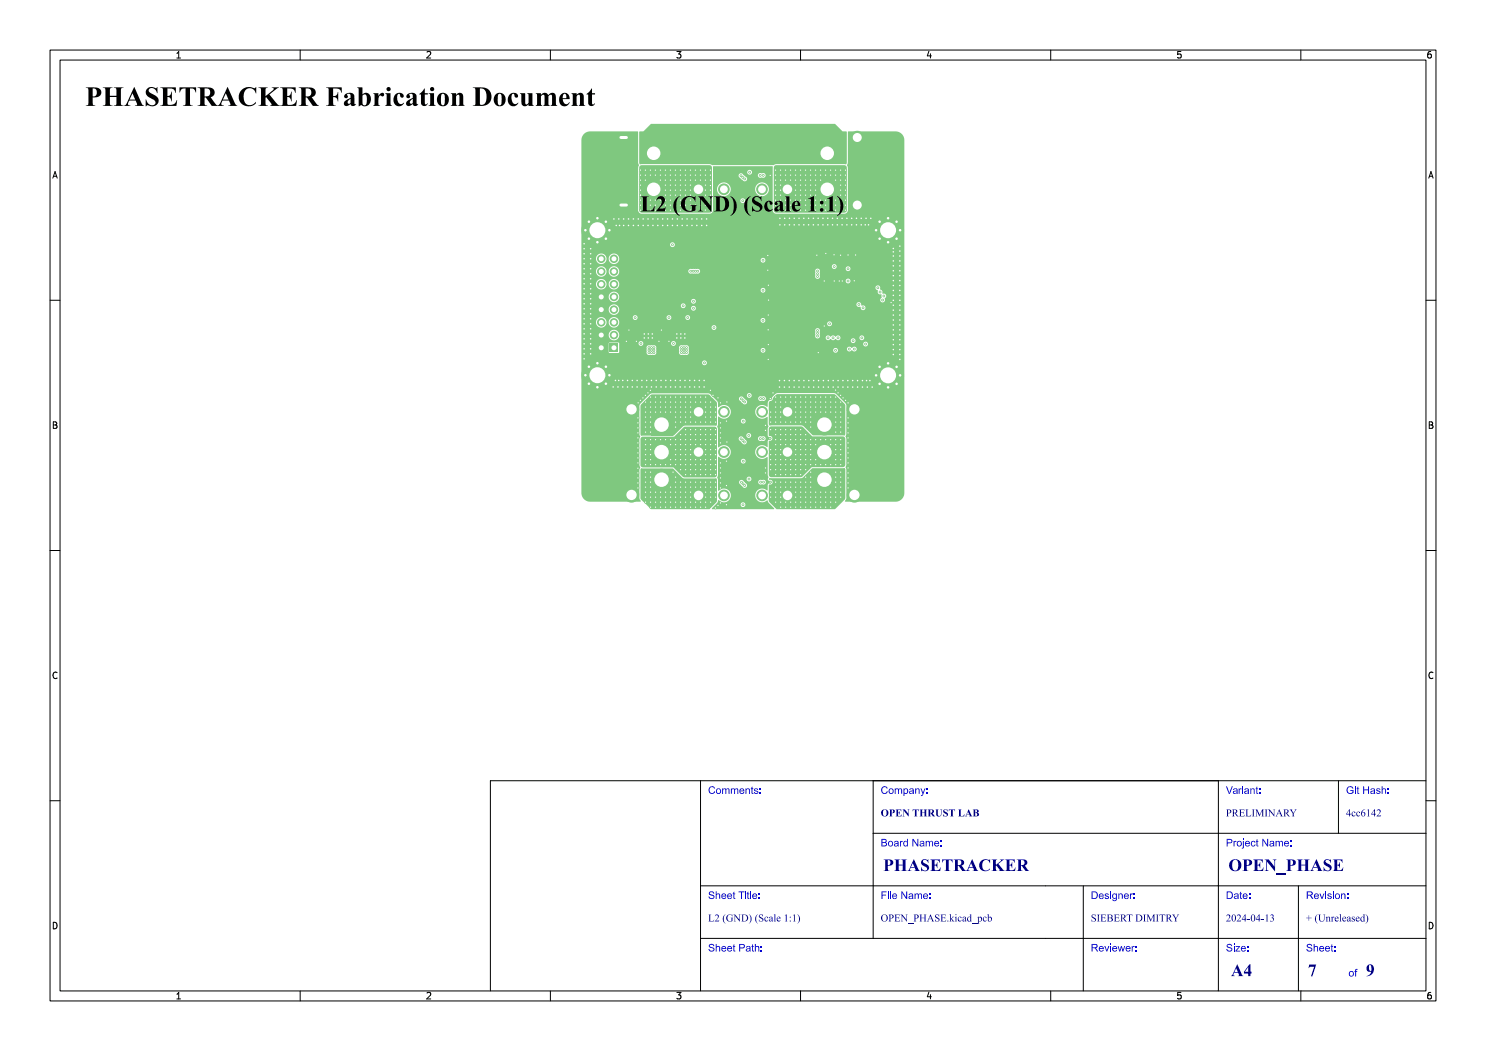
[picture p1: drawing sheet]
<svg xmlns="http://www.w3.org/2000/svg" width="297mm" height="210mm" viewBox="0 0 297 210" stroke-linecap="round" stroke-linejoin="round" font-family="sans-serif">
<defs><g id="words">
<text font-size="5.3" fill="#fff" x="17" y="21.5">PHASETRACKER Fabrication Document</text>
<text font-size="4.3" fill="#fff" x="122.5" y="42.5">L2 (GND) (Scale 1:1)</text>
<g font-size="3.3" fill="#fff">
<text x="176.5" y="174.3">PHASETRACKER</text>
<text x="245.5" y="174.3">OPEN_PHASE</text>
<text x="246" y="195.3">A4</text>
<text x="261.4" y="195.3">7</text>
<text x="273" y="195.3">9</text>
</g>
<g font-size="2" fill="#fff">
<text x="141.5" y="158.8">Comments:</text>
<text x="176" y="158.8">Company:</text>
<text x="245" y="158.8">Variant:</text>
<text x="269" y="158.8">Git Hash:</text>
<text x="176" y="163.3">OPEN THRUST LAB</text>
<text x="245" y="163.3">PRELIMINARY</text>
<text x="269" y="163.3">4cc6142</text>
<text x="176" y="169.3">Board Name:</text>
<text x="245" y="169.3">Project Name:</text>
<text x="141.5" y="179.8">Sheet Title:</text>
<text x="176" y="179.8">File Name:</text>
<text x="218" y="179.8">Designer:</text>
<text x="245" y="179.8">Date:</text>
<text x="261" y="179.8">Revision:</text>
<text x="141.5" y="184.3">L2 (GND) (Scale 1:1)</text>
<text x="176" y="184.3">OPEN_PHASE.kicad_pcb</text>
<text x="218" y="184.3">SIEBERT DIMITRY</text>
<text x="245" y="184.3">2024-04-13</text>
<text x="261" y="184.3">+ (Unreleased)</text>
<text x="141.5" y="190.3">Sheet Path:</text>
<text x="218" y="190.3">Reviewer:</text>
<text x="245" y="190.3">Size:</text>
<text x="261" y="190.3">Sheet:</text>
<text x="269.5" y="195.3">of</text>
</g>
<g font-size="1.7" fill="#fff">
<text x="35" y="11.6">1</text>
<text x="85" y="11.6">2</text>
<text x="135" y="11.6">3</text>
<text x="185" y="11.6">4</text>
<text x="235" y="11.6">5</text>
<text x="285" y="11.6">6</text>
<text x="10.5" y="35.6">A</text>
<text x="285.5" y="35.6">A</text>
<text x="10.5" y="85.6">B</text>
<text x="285.5" y="85.6">B</text>
<text x="10.5" y="135.6">C</text>
<text x="285.5" y="135.6">C</text>
<text x="10.5" y="185.6">D</text>
<text x="285.5" y="185.6">D</text>
<text x="35" y="199.7">1</text>
<text x="85" y="199.7">2</text>
<text x="135" y="199.7">3</text>
<text x="185" y="199.7">4</text>
<text x="235" y="199.7">5</text>
<text x="285" y="199.7">6</text>
</g>
</g></defs>
<g fill="#7fc87f">
<circle cx="175.1" cy="75" r=".4"/>
<circle cx="175.8" cy="73.3" r=".4"/>
<circle cx="175.8" cy="76.7" r=".4"/>
<circle cx="177.5" cy="72.6" r=".4"/>
<circle cx="177.5" cy="75" r="3.2"/>
<circle cx="177.5" cy="77.4" r=".4"/>
<circle cx="179.2" cy="73.3" r=".4"/>
<circle cx="179.2" cy="76.7" r=".4"/>
<circle cx="179.9" cy="75" r=".4"/>
<circle cx="144.7" cy="37.8" r="1.17"/>
<circle cx="152.3" cy="37.8" r="1.17"/>
<circle cx="157.4" cy="37.8" r="1.43"/>
<circle cx="136.9" cy="66.7" r=".3"/>
<circle cx="136.1" cy="66.7" r=".3"/>
<circle cx="135.3" cy="66.7" r=".3"/>
<circle cx="136.9" cy="67.5" r=".3"/>
<circle cx="136.1" cy="67.5" r=".3"/>
<circle cx="135.3" cy="67.5" r=".3"/>
<circle cx="132.2" cy="90.3" r="2.18"/>
<circle cx="132.2" cy="95.8" r="2.18"/>
<circle cx="126.2" cy="81.8" r="1.54"/>
<circle cx="126.2" cy="98.9" r="1.54"/>
<circle cx="120.2" cy="69.5" r=".85"/>
<circle cx="122.7" cy="66.9" r=".85"/>
<circle cx="120.2" cy="67" r=".85"/>
<circle cx="122.7" cy="64.4" r=".85"/>
<circle cx="120.2" cy="64.4" r=".85"/>
<circle cx="122.7" cy="61.9" r=".85"/>
<circle cx="120.2" cy="61.9" r=".85"/>
<circle cx="122.7" cy="59.3" r=".85"/>
<circle cx="120.2" cy="59.3" r=".85"/>
<circle cx="122.7" cy="56.8" r=".85"/>
<circle cx="120.2" cy="56.8" r=".85"/>
<circle cx="122.7" cy="54.2" r=".85"/>
<circle cx="120.2" cy="54.3" r=".85"/>
<circle cx="122.7" cy="51.7" r=".85"/>
<circle cx="120.2" cy="51.7" r=".85"/>
<circle cx="165.3" cy="37.8" r="2.03"/>
<circle cx="171.3" cy="27.5" r="1.35"/>
<circle cx="171.3" cy="41" r="1.35"/>
<circle cx="117" cy="46" r=".4"/>
<circle cx="117.7" cy="44.3" r=".4"/>
<circle cx="117.7" cy="47.7" r=".4"/>
<circle cx="119.4" cy="43.6" r=".4"/>
<circle cx="119.4" cy="46" r="3.2"/>
<circle cx="119.4" cy="48.4" r=".4"/>
<circle cx="121.1" cy="44.3" r=".4"/>
<circle cx="121.1" cy="47.7" r=".4"/>
<circle cx="121.8" cy="46" r=".4"/>
<circle cx="144.7" cy="99" r="1.17"/>
<circle cx="152.3" cy="99" r="1.17"/>
<circle cx="157.4" cy="99" r="1.43"/>
<circle cx="144.7" cy="82.3" r="1.17"/>
<circle cx="152.3" cy="82.3" r="1.17"/>
<circle cx="157.4" cy="82.3" r="1.43"/>
<circle cx="164.8" cy="90.3" r="2.18"/>
<circle cx="164.8" cy="84.8" r="2.18"/>
<circle cx="170.8" cy="98.9" r="1.55"/>
<circle cx="170.8" cy="81.8" r="1.55"/>
<circle cx="130.6" cy="37.8" r="2.05"/>
<circle cx="175.1" cy="46" r=".4"/>
<circle cx="175.8" cy="44.3" r=".4"/>
<circle cx="175.8" cy="47.7" r=".4"/>
<circle cx="177.5" cy="43.6" r=".4"/>
<circle cx="177.5" cy="46" r="3.2"/>
<circle cx="177.5" cy="48.4" r=".4"/>
<circle cx="179.2" cy="44.3" r=".4"/>
<circle cx="179.2" cy="47.7" r=".4"/>
<circle cx="179.9" cy="46" r=".4"/>
<circle cx="130.4" cy="66.7" r=".3"/>
<circle cx="129.6" cy="66.7" r=".3"/>
<circle cx="128.8" cy="66.7" r=".3"/>
<circle cx="130.4" cy="67.5" r=".3"/>
<circle cx="129.6" cy="67.5" r=".3"/>
<circle cx="128.8" cy="67.5" r=".3"/>
<circle cx="144.7" cy="90.3" r="1.17"/>
<circle cx="152.3" cy="90.3" r="1.17"/>
<circle cx="157.4" cy="90.3" r="1.43"/>
<circle cx="117" cy="75" r=".4"/>
<circle cx="117.7" cy="73.3" r=".4"/>
<circle cx="117.7" cy="76.7" r=".4"/>
<circle cx="119.4" cy="72.6" r=".4"/>
<circle cx="119.4" cy="75" r="3.2"/>
<circle cx="119.4" cy="77.4" r=".4"/>
<circle cx="121.1" cy="73.3" r=".4"/>
<circle cx="121.1" cy="76.7" r=".4"/>
<circle cx="121.8" cy="75" r=".4"/>
<circle cx="165.4" cy="43.6" r=".3"/>
<circle cx="171.4" cy="77.3" r=".3"/>
<circle cx="178.5" cy="63.9" r=".3"/>
<circle cx="153" cy="93.5" r=".27"/>
<circle cx="116.8" cy="53.7" r=".3"/>
<circle cx="135.4" cy="43.7" r=".3"/>
<circle cx="178.5" cy="66.9" r=".3"/>
<circle cx="169.5" cy="94.5" r=".28"/>
<circle cx="169.3" cy="43.6" r=".3"/>
<circle cx="128.3" cy="77.3" r=".3"/>
<circle cx="178.5" cy="55.1" r=".3"/>
<circle cx="179.8" cy="68.9" r=".3"/>
<circle cx="116.8" cy="65.7" r=".3"/>
<circle cx="138.8" cy="76" r=".3"/>
<circle cx="118" cy="59.7" r=".3"/>
<circle cx="129.5" cy="78.5" r=".28"/>
<circle cx="163.6" cy="77.3" r=".3"/>
<circle cx="173.9" cy="76" r=".3"/>
<circle cx="118" cy="57.7" r=".3"/>
<circle cx="160.7" cy="76" r=".3"/>
<circle cx="169.5" cy="96.5" r=".28"/>
<circle cx="145.3" cy="88.3" r=".28"/>
<circle cx="158.7" cy="44.9" r=".3"/>
<circle cx="140.3" cy="43.7" r=".3"/>
<circle cx="179.8" cy="62" r=".3"/>
<circle cx="135.4" cy="45.1" r=".3"/>
<circle cx="116.8" cy="60.7" r=".3"/>
<circle cx="172.9" cy="44.9" r=".3"/>
<circle cx="116.8" cy="55.7" r=".3"/>
<circle cx="136.4" cy="43.7" r=".3"/>
<circle cx="127.5" cy="92.5" r=".27"/>
<circle cx="163.5" cy="43.6" r=".3"/>
<circle cx="162.6" cy="76" r=".3"/>
<circle cx="178.5" cy="63" r=".3"/>
<circle cx="145.2" cy="100.8" r=".28"/>
<circle cx="156.8" cy="44.9" r=".3"/>
<circle cx="123" cy="76" r=".3"/>
<circle cx="179.8" cy="69.8" r=".3"/>
<circle cx="163.2" cy="51" r=".27"/>
<circle cx="131.2" cy="76" r=".3"/>
<circle cx="142" cy="78" r=".28"/>
<circle cx="153.5" cy="54" r=".28"/>
<circle cx="129.2" cy="77.3" r=".3"/>
<circle cx="165.5" cy="76" r=".3"/>
<circle cx="129.2" cy="76" r=".3"/>
<circle cx="167.5" cy="77.3" r=".3"/>
<circle cx="118" cy="64.7" r=".3"/>
<circle cx="169.5" cy="86.5" r=".28"/>
<circle cx="153.5" cy="51.1" r=".28"/>
<circle cx="156.8" cy="77.3" r=".3"/>
<circle cx="168.3" cy="44.9" r=".3"/>
<circle cx="131.5" cy="43.7" r=".3"/>
<circle cx="127.5" cy="83.5" r=".27"/>
<circle cx="127.3" cy="77.3" r=".3"/>
<circle cx="132.1" cy="77.3" r=".3"/>
<circle cx="134.4" cy="45.1" r=".3"/>
<circle cx="131.7" cy="68.2" r=".28"/>
<circle cx="157.7" cy="76" r=".3"/>
<circle cx="153.6" cy="68.9" r=".28"/>
<circle cx="125.7" cy="66" r=".27"/>
<circle cx="128" cy="80" r=".27"/>
<circle cx="130.2" cy="77.3" r=".3"/>
<circle cx="173.6" cy="44.9" r=".3"/>
<circle cx="138.3" cy="45.1" r=".3"/>
<circle cx="136.9" cy="77.3" r=".3"/>
<circle cx="118" cy="62.7" r=".3"/>
<circle cx="141.2" cy="45.1" r=".3"/>
<circle cx="178.5" cy="50.3" r=".3"/>
<circle cx="139.8" cy="77.3" r=".3"/>
<circle cx="172.1" cy="44.9" r=".3"/>
<circle cx="179.8" cy="63.9" r=".3"/>
<circle cx="133.7" cy="68.2" r=".28"/>
<circle cx="133.4" cy="43.7" r=".3"/>
<circle cx="178.5" cy="52.1" r=".3"/>
<circle cx="153.9" cy="87.6" r=".27"/>
<circle cx="168.5" cy="77.3" r=".3"/>
<circle cx="169.5" cy="93.5" r=".28"/>
<circle cx="153" cy="86" r=".28"/>
<circle cx="179.8" cy="67.9" r=".3"/>
<circle cx="154" cy="79.6" r=".27"/>
<circle cx="127.5" cy="96.5" r=".27"/>
<circle cx="169.5" cy="88.5" r=".28"/>
<circle cx="127.5" cy="93.6" r=".28"/>
<circle cx="179.8" cy="61" r=".3"/>
<circle cx="179.8" cy="51.2" r=".3"/>
<circle cx="131.5" cy="45.1" r=".3"/>
<circle cx="139.3" cy="43.7" r=".3"/>
<circle cx="159.7" cy="44.9" r=".3"/>
<circle cx="128.5" cy="43.7" r=".3"/>
<circle cx="135.9" cy="76" r=".3"/>
<circle cx="127.2" cy="68.2" r=".28"/>
<circle cx="116.8" cy="70.7" r=".3"/>
<circle cx="118.1" cy="52.7" r=".3"/>
<circle cx="168" cy="51" r=".28"/>
<circle cx="178.5" cy="68.9" r=".3"/>
<circle cx="172.4" cy="77.3" r=".3"/>
<circle cx="127.5" cy="90.5" r=".27"/>
<circle cx="127.5" cy="85.5" r=".27"/>
<circle cx="179.8" cy="64.9" r=".3"/>
<circle cx="127.3" cy="76" r=".3"/>
<circle cx="169.5" cy="83.5" r=".28"/>
<circle cx="167" cy="77.9" r=".27"/>
<circle cx="118" cy="63.7" r=".3"/>
<circle cx="164.8" cy="56.2" r=".28"/>
<circle cx="134" cy="76" r=".3"/>
<circle cx="118.1" cy="58.7" r=".3"/>
<circle cx="174.3" cy="77.3" r=".3"/>
<circle cx="171" cy="50.9" r=".28"/>
<circle cx="137.3" cy="45.1" r=".3"/>
<circle cx="161.6" cy="77.3" r=".3"/>
<circle cx="118" cy="54.7" r=".3"/>
<circle cx="124.6" cy="45.1" r=".3"/>
<circle cx="165.5" cy="77.3" r=".3"/>
<circle cx="118" cy="50.7" r=".3"/>
<circle cx="116.8" cy="68.7" r=".3"/>
<circle cx="163.6" cy="70.5" r=".28"/>
<circle cx="170.2" cy="44.9" r=".3"/>
<circle cx="143.5" cy="79.5" r=".28"/>
<circle cx="123.8" cy="45.1" r=".3"/>
<circle cx="145.2" cy="97" r=".28"/>
<circle cx="138.3" cy="43.7" r=".3"/>
<circle cx="164.6" cy="77.3" r=".3"/>
<circle cx="178.5" cy="69.9" r=".3"/>
<circle cx="155.8" cy="77.3" r=".3"/>
<circle cx="155.9" cy="44.9" r=".3"/>
<circle cx="171.4" cy="76" r=".3"/>
<circle cx="179.8" cy="52.1" r=".3"/>
<circle cx="118" cy="65.7" r=".3"/>
<circle cx="123.2" cy="45.1" r=".3"/>
<circle cx="132.4" cy="43.7" r=".3"/>
<circle cx="170.2" cy="43.6" r=".3"/>
<circle cx="118" cy="68.7" r=".3"/>
<circle cx="164.6" cy="76" r=".3"/>
<circle cx="163.6" cy="76" r=".3"/>
<circle cx="116.8" cy="54.7" r=".3"/>
<circle cx="116.8" cy="56.7" r=".3"/>
<circle cx="145.3" cy="80.3" r=".28"/>
<circle cx="127.5" cy="97.5" r=".27"/>
<circle cx="129.5" cy="45.1" r=".3"/>
<circle cx="178.5" cy="64.9" r=".3"/>
<circle cx="153.9" cy="35" r=".27"/>
<circle cx="169.5" cy="50.9" r=".28"/>
<circle cx="178.5" cy="56.1" r=".3"/>
<circle cx="169.5" cy="76" r=".3"/>
<circle cx="173.1" cy="43.6" r=".3"/>
<circle cx="153.6" cy="57" r=".28"/>
<circle cx="164.5" cy="43.6" r=".3"/>
<circle cx="168" cy="79" r=".28"/>
<circle cx="153" cy="94.5" r=".27"/>
<circle cx="125.4" cy="77.3" r=".3"/>
<circle cx="116.8" cy="61.7" r=".3"/>
<circle cx="118" cy="69.7" r=".3"/>
<circle cx="144" cy="93.5" r=".28"/>
<circle cx="116.8" cy="49.7" r=".3"/>
<circle cx="116.8" cy="64.7" r=".3"/>
<circle cx="179.8" cy="63" r=".3"/>
<circle cx="154.5" cy="78.5" r=".27"/>
<circle cx="145.2" cy="92.2" r=".28"/>
<circle cx="160.7" cy="44.9" r=".3"/>
<circle cx="116.8" cy="62.7" r=".3"/>
<circle cx="155.8" cy="76" r=".3"/>
<circle cx="169.5" cy="90.5" r=".28"/>
<circle cx="143" cy="101.5" r=".27"/>
<circle cx="179.8" cy="66.9" r=".3"/>
<circle cx="166.7" cy="50.9" r=".28"/>
<circle cx="169.5" cy="85.5" r=".28"/>
<circle cx="131.2" cy="77.3" r=".3"/>
<circle cx="116.8" cy="66.7" r=".3"/>
<circle cx="166.5" cy="76" r=".3"/>
<circle cx="144" cy="87.5" r=".28"/>
<circle cx="169.5" cy="95.5" r=".28"/>
<circle cx="144" cy="94.5" r=".28"/>
<circle cx="124.5" cy="77.3" r=".3"/>
<circle cx="130" cy="78" r=".28"/>
<circle cx="178.5" cy="54.1" r=".3"/>
<circle cx="161.6" cy="76" r=".3"/>
<circle cx="179.8" cy="49.2" r=".3"/>
<circle cx="179.8" cy="56.1" r=".3"/>
<circle cx="168.5" cy="76" r=".3"/>
<circle cx="179.8" cy="54.1" r=".3"/>
<circle cx="167.5" cy="78.5" r=".28"/>
<circle cx="178.1" cy="60.4" r=".28"/>
<circle cx="168.3" cy="56.2" r=".28"/>
<circle cx="167.8" cy="56.2" r=".28"/>
<circle cx="116.8" cy="58.7" r=".3"/>
<circle cx="118" cy="56.7" r=".3"/>
<circle cx="127.5" cy="88.5" r=".27"/>
<circle cx="137.3" cy="43.7" r=".3"/>
<circle cx="118.1" cy="49.7" r=".3"/>
<circle cx="142.5" cy="79" r=".27"/>
<circle cx="127.6" cy="45.1" r=".3"/>
<circle cx="178.5" cy="51.2" r=".3"/>
<circle cx="169.5" cy="91.5" r=".28"/>
<circle cx="160.7" cy="77.3" r=".3"/>
<circle cx="158.7" cy="77.3" r=".3"/>
<circle cx="167.4" cy="43.6" r=".3"/>
<circle cx="161.6" cy="43.6" r=".3"/>
<circle cx="116.8" cy="57.7" r=".3"/>
<circle cx="130.2" cy="76" r=".3"/>
<circle cx="164.5" cy="44.9" r=".3"/>
<circle cx="156.8" cy="76" r=".3"/>
<circle cx="144" cy="88.5" r=".28"/>
<circle cx="179.8" cy="70.8" r=".3"/>
<circle cx="125.4" cy="76" r=".3"/>
<circle cx="157.8" cy="44.9" r=".3"/>
<circle cx="167.4" cy="44.9" r=".3"/>
<circle cx="178.5" cy="53.1" r=".3"/>
<circle cx="134" cy="77.3" r=".3"/>
<circle cx="140.7" cy="76" r=".3"/>
<circle cx="174" cy="43.6" r=".3"/>
<circle cx="116.8" cy="71.7" r=".3"/>
<circle cx="130.5" cy="43.7" r=".3"/>
<circle cx="170.4" cy="76" r=".3"/>
<circle cx="134.4" cy="43.7" r=".3"/>
<circle cx="179.8" cy="55.1" r=".3"/>
<circle cx="116.8" cy="51.7" r=".3"/>
<circle cx="126.6" cy="45.1" r=".3"/>
<circle cx="159.7" cy="76" r=".3"/>
<circle cx="179.8" cy="59" r=".3"/>
<circle cx="126.4" cy="77.3" r=".3"/>
<circle cx="136.9" cy="76" r=".3"/>
<circle cx="159.7" cy="77.3" r=".3"/>
<circle cx="123.7" cy="76" r=".3"/>
<circle cx="170.4" cy="77.3" r=".3"/>
<circle cx="116.8" cy="48.7" r=".3"/>
<circle cx="153.6" cy="60" r=".27"/>
<circle cx="122.7" cy="43.7" r=".3"/>
<circle cx="160.7" cy="43.6" r=".3"/>
<circle cx="123.7" cy="43.7" r=".3"/>
<circle cx="153.5" cy="71.8" r=".27"/>
<circle cx="166.4" cy="44.9" r=".3"/>
<circle cx="166.4" cy="43.6" r=".3"/>
<circle cx="118.1" cy="61.7" r=".3"/>
<circle cx="116.8" cy="59.7" r=".3"/>
<circle cx="144" cy="96.5" r=".28"/>
<circle cx="172.1" cy="43.6" r=".3"/>
<circle cx="137.9" cy="76" r=".3"/>
<circle cx="128.5" cy="45.1" r=".3"/>
<circle cx="179.8" cy="57.1" r=".3"/>
<circle cx="144" cy="100.5" r=".28"/>
<circle cx="178.5" cy="70.8" r=".3"/>
<circle cx="161.6" cy="44.9" r=".3"/>
<circle cx="157.8" cy="43.6" r=".3"/>
<circle cx="157.7" cy="77.3" r=".3"/>
<circle cx="144" cy="85.5" r=".28"/>
<circle cx="118" cy="66.7" r=".3"/>
<circle cx="141.2" cy="43.7" r=".3"/>
<circle cx="170.8" cy="56.1" r=".28"/>
<circle cx="172.4" cy="76" r=".3"/>
<circle cx="169.5" cy="89.5" r=".28"/>
<circle cx="158.7" cy="43.6" r=".3"/>
<circle cx="133.1" cy="77.3" r=".3"/>
<circle cx="144" cy="95.5" r=".28"/>
<circle cx="169.5" cy="84.5" r=".28"/>
<circle cx="179.8" cy="65.9" r=".3"/>
<circle cx="168.5" cy="79.5" r=".28"/>
<circle cx="178.5" cy="58" r=".3"/>
<circle cx="178.5" cy="60" r=".3"/>
<circle cx="179.8" cy="60" r=".3"/>
<circle cx="173.2" cy="76" r=".3"/>
<circle cx="138.8" cy="77.3" r=".3"/>
<circle cx="132.1" cy="76" r=".3"/>
<circle cx="166.7" cy="56.2" r=".28"/>
<circle cx="169.5" cy="87.5" r=".28"/>
<circle cx="168.3" cy="43.6" r=".3"/>
<circle cx="118" cy="53.7" r=".3"/>
<circle cx="118" cy="70.7" r=".3"/>
<circle cx="167.5" cy="76" r=".3"/>
<circle cx="171.2" cy="43.6" r=".3"/>
<circle cx="145.2" cy="84.2" r=".28"/>
<circle cx="116.8" cy="63.7" r=".3"/>
<circle cx="116.8" cy="67.7" r=".3"/>
<circle cx="125.6" cy="43.7" r=".3"/>
<circle cx="118" cy="67.7" r=".3"/>
<circle cx="132.2" cy="66" r=".28"/>
<circle cx="127.5" cy="84.5" r=".27"/>
<circle cx="116.8" cy="69.7" r=".3"/>
<circle cx="179.8" cy="53.1" r=".3"/>
<circle cx="139.3" cy="45.1" r=".3"/>
<circle cx="178.5" cy="65.9" r=".3"/>
<circle cx="135.9" cy="77.3" r=".3"/>
<circle cx="125.6" cy="45.1" r=".3"/>
<circle cx="178.5" cy="49.7" r=".3"/>
<circle cx="130.5" cy="45.1" r=".3"/>
<circle cx="156.8" cy="43.6" r=".3"/>
<circle cx="133.4" cy="45.1" r=".3"/>
<circle cx="169.5" cy="92.5" r=".28"/>
<circle cx="179.8" cy="71.8" r=".3"/>
<circle cx="126.6" cy="43.7" r=".3"/>
<circle cx="128.3" cy="76" r=".3"/>
<circle cx="127.5" cy="95.5" r=".27"/>
<circle cx="178.5" cy="67.9" r=".3"/>
<circle cx="143.5" cy="101" r=".27"/>
<circle cx="124.6" cy="43.7" r=".3"/>
<circle cx="133.1" cy="76" r=".3"/>
<circle cx="166.5" cy="77.3" r=".3"/>
<circle cx="173.4" cy="77.3" r=".3"/>
<circle cx="127.6" cy="80.5" r=".28"/>
<circle cx="162.6" cy="77.3" r=".3"/>
<circle cx="118" cy="51.7" r=".3"/>
<circle cx="127.5" cy="89.5" r=".27"/>
<circle cx="144" cy="92.5" r=".28"/>
<circle cx="140.3" cy="45.1" r=".3"/>
<circle cx="144" cy="97.5" r=".28"/>
<circle cx="153.6" cy="62.9" r=".27"/>
<circle cx="169.3" cy="44.9" r=".3"/>
<circle cx="125.2" cy="68.2" r=".27"/>
<circle cx="179.8" cy="58" r=".3"/>
<circle cx="127.5" cy="86.5" r=".27"/>
<circle cx="158.7" cy="76" r=".3"/>
<circle cx="169" cy="80" r=".28"/>
<circle cx="169.5" cy="80.5" r=".28"/>
<circle cx="163.5" cy="44.9" r=".3"/>
<circle cx="165.1" cy="50.7" r=".27"/>
<circle cx="135" cy="76" r=".3"/>
<circle cx="132.4" cy="45.1" r=".3"/>
<circle cx="169.5" cy="97.5" r=".28"/>
<circle cx="179.8" cy="50.2" r=".3"/>
<circle cx="153.5" cy="65.9" r=".28"/>
<circle cx="116.8" cy="52.7" r=".3"/>
<circle cx="164.8" cy="65.2" r=".28"/>
<circle cx="127.5" cy="94.5" r=".27"/>
<circle cx="123.5" cy="77.3" r=".3"/>
<circle cx="135" cy="77.3" r=".3"/>
<circle cx="144" cy="80.5" r=".28"/>
<circle cx="118.1" cy="55.7" r=".3"/>
<circle cx="159.7" cy="43.6" r=".3"/>
<circle cx="128.5" cy="79.5" r=".27"/>
<circle cx="162.6" cy="43.6" r=".3"/>
<circle cx="178.5" cy="59" r=".3"/>
<circle cx="118" cy="60.7" r=".3"/>
<circle cx="144" cy="86.5" r=".28"/>
<circle cx="153" cy="85" r=".27"/>
<circle cx="178.5" cy="62" r=".3"/>
<circle cx="155.9" cy="43.6" r=".3"/>
<circle cx="165.4" cy="44.9" r=".3"/>
<circle cx="127.6" cy="43.7" r=".3"/>
<circle cx="129" cy="79" r=".28"/>
<circle cx="153.9" cy="96.3" r=".28"/>
<circle cx="137.9" cy="77.3" r=".3"/>
<circle cx="169.5" cy="77.3" r=".3"/>
<circle cx="178.5" cy="57.1" r=".3"/>
<circle cx="139.8" cy="76" r=".3"/>
<circle cx="140.7" cy="77.3" r=".3"/>
<circle cx="116.8" cy="50.7" r=".3"/>
<circle cx="162.6" cy="44.9" r=".3"/>
<circle cx="144" cy="84.5" r=".28"/>
<circle cx="178.5" cy="61" r=".3"/>
<circle cx="129.5" cy="43.7" r=".3"/>
<circle cx="171.2" cy="44.9" r=".3"/>
<circle cx="122.6" cy="77.3" r=".3"/>
<circle cx="127.5" cy="87.5" r=".27"/>
<circle cx="127.5" cy="91.5" r=".27"/>
<circle cx="124.5" cy="76" r=".3"/>
<circle cx="136.4" cy="45.1" r=".3"/>
<circle cx="126.4" cy="76" r=".3"/>
<circle cx="136" cy="38" r=".28"/>
<circle cx="138" cy="36" r=".28"/>
<circle cx="133" cy="36" r=".27"/>
<circle cx="137" cy="35" r=".27"/>
<circle cx="137" cy="38" r=".27"/>
<circle cx="140" cy="35" r=".27"/>
<circle cx="135" cy="42" r=".28"/>
<circle cx="130" cy="41" r=".28"/>
<circle cx="129" cy="35" r=".28"/>
<circle cx="139" cy="35" r=".28"/>
<circle cx="139" cy="42" r=".27"/>
<circle cx="138" cy="38" r=".28"/>
<circle cx="136" cy="42" r=".28"/>
<circle cx="141" cy="42" r=".27"/>
<circle cx="141" cy="36" r=".28"/>
<circle cx="132" cy="41" r=".28"/>
<circle cx="135" cy="34" r=".28"/>
<circle cx="133" cy="37" r=".28"/>
<circle cx="142" cy="38" r=".28"/>
<circle cx="141" cy="41" r=".28"/>
<circle cx="133" cy="42" r=".28"/>
<circle cx="138" cy="39" r=".28"/>
<circle cx="133" cy="41" r=".28"/>
<circle cx="141" cy="34" r=".28"/>
<circle cx="130" cy="35" r=".28"/>
<circle cx="134" cy="38" r=".27"/>
<circle cx="133" cy="39" r=".28"/>
<circle cx="141" cy="40" r=".28"/>
<circle cx="136" cy="36" r=".28"/>
<circle cx="129" cy="36" r=".27"/>
<circle cx="128" cy="37" r=".27"/>
<circle cx="133" cy="38" r=".28"/>
<circle cx="142" cy="39" r=".28"/>
<circle cx="131" cy="41" r=".27"/>
<circle cx="141" cy="38" r=".28"/>
<circle cx="140" cy="34" r=".27"/>
<circle cx="133" cy="34" r=".28"/>
<circle cx="135" cy="41" r=".28"/>
<circle cx="138" cy="42" r=".28"/>
<circle cx="134" cy="41" r=".28"/>
<circle cx="135" cy="38" r=".28"/>
<circle cx="137" cy="42" r=".27"/>
<circle cx="128" cy="42" r=".27"/>
<circle cx="134" cy="35" r=".27"/>
<circle cx="134" cy="34" r=".27"/>
<circle cx="133" cy="35" r=".28"/>
<circle cx="128" cy="39" r=".27"/>
<circle cx="140" cy="41" r=".28"/>
<circle cx="138" cy="34" r=".28"/>
<circle cx="142" cy="36" r=".28"/>
<circle cx="134" cy="36" r=".27"/>
<circle cx="131" cy="40" r=".28"/>
<circle cx="132" cy="42" r=".28"/>
<circle cx="134" cy="42" r=".27"/>
<circle cx="134" cy="39" r=".28"/>
<circle cx="130" cy="40" r=".28"/>
<circle cx="138" cy="37" r=".28"/>
<circle cx="142" cy="37.1" r=".28"/>
<circle cx="129" cy="34" r=".27"/>
<circle cx="138" cy="40" r=".28"/>
<circle cx="142" cy="42" r=".28"/>
<circle cx="131" cy="42" r=".27"/>
<circle cx="129" cy="41" r=".28"/>
<circle cx="133" cy="40" r=".28"/>
<circle cx="137" cy="37" r=".27"/>
<circle cx="136" cy="39" r=".28"/>
<circle cx="130" cy="34" r=".28"/>
<circle cx="134" cy="37" r=".27"/>
<circle cx="139" cy="40" r=".28"/>
<circle cx="135" cy="35" r=".28"/>
<circle cx="128" cy="34" r=".28"/>
<circle cx="138" cy="41" r=".28"/>
<circle cx="135" cy="36" r=".28"/>
<circle cx="128" cy="35" r=".27"/>
<circle cx="136" cy="40" r=".28"/>
<circle cx="140" cy="36" r=".27"/>
<circle cx="140" cy="42" r=".27"/>
<circle cx="136" cy="41" r=".28"/>
<circle cx="139" cy="36" r=".28"/>
<circle cx="129" cy="42" r=".28"/>
<circle cx="137" cy="41" r=".28"/>
<circle cx="142" cy="35" r=".28"/>
<circle cx="140" cy="40" r=".27"/>
<circle cx="135" cy="40" r=".28"/>
<circle cx="138" cy="35" r=".28"/>
<circle cx="136" cy="34" r=".28"/>
<circle cx="130" cy="42" r=".28"/>
<circle cx="142" cy="41" r=".28"/>
<circle cx="132" cy="35" r=".28"/>
<circle cx="128" cy="41" r=".27"/>
<circle cx="131" cy="35" r=".27"/>
<circle cx="141" cy="39" r=".28"/>
<circle cx="132" cy="40" r=".28"/>
<circle cx="132" cy="34" r=".27"/>
<circle cx="142" cy="34" r=".28"/>
<circle cx="128" cy="38" r=".27"/>
<circle cx="131" cy="34" r=".27"/>
<circle cx="136" cy="37" r=".28"/>
<circle cx="132" cy="36" r=".27"/>
<circle cx="139" cy="34" r=".28"/>
<circle cx="137" cy="40" r=".27"/>
<circle cx="134" cy="40" r=".27"/>
<circle cx="135" cy="37" r=".28"/>
<circle cx="137" cy="36" r=".27"/>
<circle cx="128" cy="40" r=".27"/>
<circle cx="129" cy="40" r=".28"/>
<circle cx="135" cy="39" r=".28"/>
<circle cx="136" cy="35" r=".28"/>
<circle cx="141" cy="35" r=".28"/>
<circle cx="137" cy="39" r=".27"/>
<circle cx="137" cy="34" r=".27"/>
<circle cx="139" cy="41" r=".28"/>
<circle cx="142" cy="40" r=".28"/>
<circle cx="128" cy="36" r=".27"/>
<circle cx="141" cy="37" r=".28"/>
<circle cx="164" cy="36" r=".27"/>
<circle cx="169" cy="38" r=".28"/>
<circle cx="162" cy="34" r=".27"/>
<circle cx="156" cy="34" r=".27"/>
<circle cx="168" cy="40" r=".28"/>
<circle cx="163" cy="39" r=".28"/>
<circle cx="165" cy="34" r=".27"/>
<circle cx="167" cy="41" r=".27"/>
<circle cx="160" cy="39" r=".28"/>
<circle cx="161" cy="38" r=".27"/>
<circle cx="169" cy="40" r=".28"/>
<circle cx="159" cy="42" r=".28"/>
<circle cx="163" cy="37" r=".27"/>
<circle cx="163" cy="34" r=".27"/>
<circle cx="155" cy="40" r=".27"/>
<circle cx="157" cy="36" r=".27"/>
<circle cx="156" cy="37" r=".27"/>
<circle cx="161" cy="34" r=".27"/>
<circle cx="158" cy="42" r=".27"/>
<circle cx="160" cy="36" r=".27"/>
<circle cx="160" cy="34" r=".27"/>
<circle cx="157" cy="35" r=".28"/>
<circle cx="165" cy="42" r=".28"/>
<circle cx="168" cy="36" r=".28"/>
<circle cx="156" cy="40" r=".28"/>
<circle cx="163" cy="40" r=".28"/>
<circle cx="159" cy="39" r=".28"/>
<circle cx="158" cy="36" r=".27"/>
<circle cx="169" cy="36" r=".28"/>
<circle cx="159" cy="35" r=".28"/>
<circle cx="164" cy="34" r=".27"/>
<circle cx="160" cy="37" r=".27"/>
<circle cx="168" cy="35" r=".28"/>
<circle cx="161" cy="42" r=".27"/>
<circle cx="162" cy="41" r=".28"/>
<circle cx="159" cy="41" r=".28"/>
<circle cx="156" cy="36" r=".27"/>
<circle cx="163" cy="41" r=".28"/>
<circle cx="162" cy="39" r=".28"/>
<circle cx="161" cy="39" r=".27"/>
<circle cx="164" cy="40" r=".27"/>
<circle cx="155" cy="38" r=".27"/>
<circle cx="155" cy="42" r=".27"/>
<circle cx="161" cy="40" r=".27"/>
<circle cx="167" cy="42" r=".27"/>
<circle cx="168" cy="37" r=".28"/>
<circle cx="166" cy="35" r=".28"/>
<circle cx="156" cy="42" r=".28"/>
<circle cx="158" cy="41" r=".27"/>
<circle cx="162" cy="38" r=".28"/>
<circle cx="164" cy="35" r=".27"/>
<circle cx="159" cy="40" r=".28"/>
<circle cx="155" cy="41" r=".27"/>
<circle cx="159" cy="34" r=".27"/>
<circle cx="169" cy="35" r=".28"/>
<circle cx="168" cy="38" r=".28"/>
<circle cx="165" cy="35" r=".28"/>
<circle cx="168" cy="39" r=".28"/>
<circle cx="157" cy="41" r=".28"/>
<circle cx="168" cy="42" r=".28"/>
<circle cx="167" cy="36" r=".27"/>
<circle cx="163" cy="42" r=".28"/>
<circle cx="159" cy="37" r=".27"/>
<circle cx="160" cy="35" r=".28"/>
<circle cx="159" cy="38" r=".28"/>
<circle cx="162" cy="35" r=".28"/>
<circle cx="156" cy="41" r=".28"/>
<circle cx="165" cy="40" r=".28"/>
<circle cx="162" cy="37" r=".27"/>
<circle cx="159" cy="36" r=".27"/>
<circle cx="167" cy="34" r=".27"/>
<circle cx="163" cy="35" r=".28"/>
<circle cx="163" cy="36" r=".27"/>
<circle cx="166" cy="41" r=".28"/>
<circle cx="167" cy="40" r=".27"/>
<circle cx="169" cy="42" r=".28"/>
<circle cx="165" cy="41" r=".28"/>
<circle cx="156" cy="39" r=".28"/>
<circle cx="166" cy="40" r=".28"/>
<circle cx="160" cy="40" r=".28"/>
<circle cx="155" cy="39" r=".27"/>
<circle cx="162" cy="42" r=".28"/>
<circle cx="169" cy="41" r=".28"/>
<circle cx="166" cy="42" r=".28"/>
<circle cx="161" cy="37" r=".27"/>
<circle cx="158" cy="34" r=".27"/>
<circle cx="157" cy="40" r=".28"/>
<circle cx="161" cy="41" r=".27"/>
<circle cx="158" cy="40" r=".28"/>
<circle cx="169" cy="34" r=".28"/>
<circle cx="166" cy="34" r=".28"/>
<circle cx="161" cy="36" r=".27"/>
<circle cx="168" cy="34" r=".28"/>
<circle cx="155" cy="34" r=".27"/>
<circle cx="160" cy="42" r=".28"/>
<circle cx="164" cy="41" r=".27"/>
<circle cx="157" cy="34" r=".27"/>
<circle cx="160" cy="38" r=".28"/>
<circle cx="155" cy="35" r=".27"/>
<circle cx="156" cy="38" r=".28"/>
<circle cx="169" cy="39" r=".28"/>
<circle cx="167" cy="35" r=".27"/>
<circle cx="162" cy="36" r=".27"/>
<circle cx="163" cy="38" r=".28"/>
<circle cx="155" cy="36" r=".27"/>
<circle cx="162" cy="40" r=".28"/>
<circle cx="161" cy="35" r=".27"/>
<circle cx="164" cy="42" r=".27"/>
<circle cx="169" cy="37" r=".28"/>
<circle cx="158" cy="35" r=".27"/>
<circle cx="160" cy="41" r=".28"/>
<circle cx="156" cy="35" r=".28"/>
<circle cx="155" cy="37" r=".27"/>
<circle cx="168" cy="41" r=".28"/>
<circle cx="157" cy="42" r=".28"/>
<circle cx="149.8" cy="79" r=".28"/>
<circle cx="152.5" cy="70" r=".27"/>
<circle cx="134.6" cy="68.6" r=".27"/>
<circle cx="137.5" cy="63.5" r=".28"/>
<circle cx="126.9" cy="63.5" r=".27"/>
<circle cx="133.7" cy="63.5" r=".28"/>
<circle cx="136.6" cy="61.1" r=".28"/>
<circle cx="128.1" cy="68.6" r=".27"/>
<circle cx="142.7" cy="65.4" r=".28"/>
<circle cx="169.5" cy="53.7" r=".28"/>
<circle cx="152" cy="87.6" r=".28"/>
<circle cx="163.4" cy="67.1" r=".28"/>
<circle cx="163.4" cy="54.1" r=".28"/>
<circle cx="136.2" cy="70" r=".28"/>
<circle cx="152.6" cy="96.3" r=".28"/>
<circle cx="163.4" cy="54.7" r=".28"/>
<circle cx="138.6" cy="60.2" r=".27"/>
<circle cx="137.2" cy="70" r=".27"/>
<circle cx="152" cy="96.3" r=".28"/>
<circle cx="169.5" cy="56.2" r=".28"/>
<circle cx="163.4" cy="55.3" r=".28"/>
<circle cx="136.7" cy="70" r=".28"/>
<circle cx="152.5" cy="87.6" r=".28"/>
<circle cx="136.7" cy="69.5" r=".28"/>
<circle cx="137.2" cy="69.5" r=".27"/>
<circle cx="137.2" cy="70.5" r=".27"/>
<circle cx="152.5" cy="35" r=".27"/>
<circle cx="152.6" cy="79.6" r=".27"/>
<circle cx="152" cy="79.6" r=".28"/>
<circle cx="151.9" cy="35" r=".28"/>
<circle cx="136.2" cy="70.5" r=".28"/>
<circle cx="163.4" cy="66.1" r=".28"/>
<circle cx="136.7" cy="70.5" r=".28"/>
<circle cx="136.2" cy="69.5" r=".28"/>
<circle cx="163.4" cy="66.6" r=".28"/>
<circle cx="148.6" cy="84.2" r=".27"/>
<circle cx="166.5" cy="67.5" r=".27"/>
<circle cx="134.4" cy="48.9" r=".28"/>
<circle cx="165.8" cy="64.7" r=".28"/>
<circle cx="172.5" cy="61.5" r=".28"/>
<circle cx="138.5" cy="54.2" r=".28"/>
<circle cx="138" cy="54.2" r=".27"/>
<circle cx="139" cy="54.2" r=".28"/>
<circle cx="165.5" cy="67.5" r=".28"/>
<circle cx="139.4" cy="54.2" r=".27"/>
<circle cx="167.5" cy="67.5" r=".27"/>
<circle cx="167" cy="70" r=".27"/>
<circle cx="169.8" cy="69.8" r=".28"/>
<circle cx="170.8" cy="69.8" r=".28"/>
<circle cx="170.5" cy="68.1" r=".28"/>
<circle cx="173" cy="68.7" r=".27"/>
<circle cx="172.2" cy="67.5" r=".27"/>
<circle cx="171.7" cy="60.9" r=".28"/>
<circle cx="176.4" cy="59.9" r=".28"/>
<circle cx="176.6" cy="59.2" r=".28"/>
<circle cx="175.9" cy="58.3" r=".28"/>
<circle cx="175.4" cy="57.5" r=".28"/>
<circle cx="166.7" cy="53.3" r=".28"/>
<circle cx="148.8" cy="80.3" r=".28"/>
<circle cx="148.8" cy="35.7" r=".27"/>
<circle cx="148.1" cy="87.7" r=".28"/>
<circle cx="148.8" cy="97" r=".28"/>
<circle cx="140.8" cy="72.5" r=".28"/>
<circle cx="148.2" cy="96.4" r=".27"/>
<circle cx="148.1" cy="35.1" r=".28"/>
<circle cx="148.4" cy="35.5" r=".28"/>
<circle cx="129.7" cy="70" r=".28"/>
<circle cx="129.7" cy="69.5" r=".28"/>
<circle cx="138.6" cy="61.6" r=".27"/>
<circle cx="130.2" cy="70" r=".28"/>
<circle cx="130.7" cy="70.5" r=".28"/>
<circle cx="148.5" cy="80.1" r=".28"/>
<circle cx="148.2" cy="79.7" r=".28"/>
<circle cx="148.8" cy="88.3" r=".27"/>
<circle cx="130.2" cy="70.5" r=".28"/>
<circle cx="130.2" cy="69.5" r=".28"/>
<circle cx="130.7" cy="69.5" r=".28"/>
<circle cx="148.5" cy="96.7" r=".28"/>
<circle cx="148.5" cy="88" r=".28"/>
<circle cx="130.7" cy="70" r=".28"/>
<circle cx="129.7" cy="70.5" r=".28"/>
<circle cx="148.5" cy="100.8" r=".27"/>
<circle cx="148.4" cy="40.1" r=".27"/>
<circle cx="149.7" cy="95.7" r=".27"/>
<circle cx="152.5" cy="58" r=".27"/>
<circle cx="132" cy="79.3" r=".27"/>
<circle cx="138" cy="80.3" r=".27"/>
<circle cx="131" cy="81.3" r=".28"/>
<circle cx="135" cy="84.3" r=".27"/>
<circle cx="131" cy="79.3" r=".28"/>
<circle cx="129" cy="85.3" r=".27"/>
<circle cx="141" cy="82.3" r=".27"/>
<circle cx="137" cy="79.3" r=".28"/>
<circle cx="133" cy="80.3" r=".27"/>
<circle cx="133" cy="79.3" r=".27"/>
<circle cx="141" cy="79.3" r=".27"/>
<circle cx="135" cy="82.3" r=".27"/>
<circle cx="142" cy="81.3" r=".27"/>
<circle cx="130" cy="80.3" r=".27"/>
<circle cx="134" cy="81.3" r=".28"/>
<circle cx="131" cy="82.3" r=".28"/>
<circle cx="135" cy="79.3" r=".27"/>
<circle cx="135" cy="80.3" r=".27"/>
<circle cx="129" cy="83.3" r=".27"/>
<circle cx="136" cy="81.3" r=".28"/>
<circle cx="130" cy="83.3" r=".27"/>
<circle cx="142" cy="82.3" r=".27"/>
<circle cx="132" cy="80.3" r=".27"/>
<circle cx="136" cy="82.3" r=".27"/>
<circle cx="138" cy="82.3" r=".27"/>
<circle cx="137" cy="83.3" r=".28"/>
<circle cx="143" cy="84.3" r=".28"/>
<circle cx="137" cy="82.3" r=".28"/>
<circle cx="132" cy="81.3" r=".27"/>
<circle cx="139" cy="80.3" r=".27"/>
<circle cx="130" cy="82.3" r=".27"/>
<circle cx="132" cy="82.3" r=".27"/>
<circle cx="140" cy="84.3" r=".28"/>
<circle cx="140" cy="79.3" r=".28"/>
<circle cx="134" cy="79.3" r=".28"/>
<circle cx="136" cy="79.3" r=".27"/>
<circle cx="129" cy="84.3" r=".27"/>
<circle cx="138" cy="79.3" r=".27"/>
<circle cx="135" cy="81.3" r=".27"/>
<circle cx="138" cy="84.3" r=".27"/>
<circle cx="142" cy="84.3" r=".27"/>
<circle cx="141" cy="80.3" r=".27"/>
<circle cx="130" cy="81.3" r=".28"/>
<circle cx="139" cy="84.3" r=".28"/>
<circle cx="143" cy="82.3" r=".27"/>
<circle cx="130" cy="79.3" r=".27"/>
<circle cx="137" cy="81.3" r=".28"/>
<circle cx="134" cy="82.3" r=".28"/>
<circle cx="138" cy="83.3" r=".27"/>
<circle cx="136" cy="80.3" r=".27"/>
<circle cx="133" cy="81.3" r=".28"/>
<circle cx="142" cy="83.3" r=".27"/>
<circle cx="133" cy="82.3" r=".27"/>
<circle cx="134" cy="80.3" r=".28"/>
<circle cx="129" cy="86.3" r=".27"/>
<circle cx="141" cy="83.3" r=".27"/>
<circle cx="143" cy="81.3" r=".28"/>
<circle cx="130" cy="84.3" r=".28"/>
<circle cx="129" cy="80.3" r=".27"/>
<circle cx="135" cy="85.3" r=".27"/>
<circle cx="140" cy="80.3" r=".28"/>
<circle cx="131" cy="80.3" r=".28"/>
<circle cx="141" cy="81.3" r=".27"/>
<circle cx="137" cy="84.3" r=".28"/>
<circle cx="129" cy="82.3" r=".27"/>
<circle cx="139" cy="79.3" r=".27"/>
<circle cx="138" cy="81.3" r=".27"/>
<circle cx="142" cy="80.3" r=".27"/>
<circle cx="137" cy="80.3" r=".28"/>
<circle cx="143" cy="83.3" r=".27"/>
<circle cx="136" cy="83.3" r=".27"/>
<circle cx="141" cy="84.3" r=".27"/>
<circle cx="136" cy="84.3" r=".28"/>
<circle cx="130" cy="85.3" r=".27"/>
<circle cx="135" cy="83.3" r=".27"/>
<circle cx="130" cy="86.3" r=".27"/>
<circle cx="129" cy="81.3" r=".27"/>
<circle cx="138" cy="91.8" r=".27"/>
<circle cx="138" cy="87.8" r=".27"/>
<circle cx="136" cy="92.8" r=".27"/>
<circle cx="136" cy="91.8" r=".27"/>
<circle cx="139" cy="85.8" r=".27"/>
<circle cx="138" cy="86.8" r=".27"/>
<circle cx="143" cy="94.8" r=".28"/>
<circle cx="142" cy="88.8" r=".27"/>
<circle cx="142" cy="90.8" r=".27"/>
<circle cx="141" cy="86.8" r=".27"/>
<circle cx="133" cy="92.8" r=".27"/>
<circle cx="140" cy="92.8" r=".28"/>
<circle cx="138" cy="88.8" r=".27"/>
<circle cx="135" cy="87.8" r=".27"/>
<circle cx="140" cy="88.8" r=".28"/>
<circle cx="130" cy="89.8" r=".27"/>
<circle cx="137" cy="87.8" r=".28"/>
<circle cx="136" cy="87.8" r=".28"/>
<circle cx="142" cy="86.8" r=".27"/>
<circle cx="142" cy="87.8" r=".27"/>
<circle cx="137" cy="90.8" r=".28"/>
<circle cx="141" cy="94.8" r=".27"/>
<circle cx="130" cy="90.8" r=".28"/>
<circle cx="142" cy="91.8" r=".27"/>
<circle cx="137" cy="91.8" r=".28"/>
<circle cx="143" cy="86.8" r=".27"/>
<circle cx="138" cy="85.8" r=".27"/>
<circle cx="143" cy="89.8" r=".28"/>
<circle cx="137" cy="93.8" r=".28"/>
<circle cx="137" cy="86.8" r=".28"/>
<circle cx="132" cy="92.8" r=".27"/>
<circle cx="143" cy="91.8" r=".28"/>
<circle cx="135" cy="89.8" r=".27"/>
<circle cx="131" cy="92.8" r=".28"/>
<circle cx="143" cy="92.8" r=".28"/>
<circle cx="143" cy="85.8" r=".28"/>
<circle cx="141" cy="88.8" r=".27"/>
<circle cx="139" cy="86.8" r=".27"/>
<circle cx="132" cy="87.8" r=".27"/>
<circle cx="130" cy="92.8" r=".27"/>
<circle cx="137" cy="92.8" r=".28"/>
<circle cx="137" cy="88.8" r=".28"/>
<circle cx="141" cy="85.8" r=".27"/>
<circle cx="136" cy="93.8" r=".28"/>
<circle cx="135" cy="91.8" r=".27"/>
<circle cx="134" cy="92.8" r=".28"/>
<circle cx="143" cy="87.8" r=".28"/>
<circle cx="135" cy="90.8" r=".27"/>
<circle cx="140" cy="94.8" r=".28"/>
<circle cx="143" cy="90.8" r=".28"/>
<circle cx="142" cy="92.8" r=".27"/>
<circle cx="133" cy="87.8" r=".28"/>
<circle cx="140" cy="91.8" r=".28"/>
<circle cx="143" cy="88.8" r=".28"/>
<circle cx="136" cy="90.8" r=".28"/>
<circle cx="134" cy="87.8" r=".28"/>
<circle cx="140" cy="87.8" r=".28"/>
<circle cx="130" cy="87.8" r=".28"/>
<circle cx="138" cy="92.8" r=".27"/>
<circle cx="130" cy="88.8" r=".27"/>
<circle cx="142" cy="85.8" r=".27"/>
<circle cx="129" cy="88.8" r=".27"/>
<circle cx="137" cy="94.8" r=".28"/>
<circle cx="141" cy="87.8" r=".27"/>
<circle cx="129" cy="87.8" r=".27"/>
<circle cx="135" cy="88.8" r=".27"/>
<circle cx="139" cy="88.8" r=".27"/>
<circle cx="138" cy="93.8" r=".27"/>
<circle cx="137" cy="89.8" r=".28"/>
<circle cx="129" cy="92.8" r=".27"/>
<circle cx="139" cy="94.8" r=".27"/>
<circle cx="139" cy="87.8" r=".28"/>
<circle cx="140" cy="93.8" r=".28"/>
<circle cx="140" cy="85.8" r=".28"/>
<circle cx="141" cy="90.8" r=".27"/>
<circle cx="142" cy="89.8" r=".27"/>
<circle cx="129" cy="89.8" r=".27"/>
<circle cx="141" cy="91.8" r=".27"/>
<circle cx="129" cy="90.8" r=".27"/>
<circle cx="139" cy="91.8" r=".27"/>
<circle cx="135" cy="92.8" r=".27"/>
<circle cx="129" cy="91.8" r=".27"/>
<circle cx="134" cy="91.8" r=".28"/>
<circle cx="141" cy="89.8" r=".27"/>
<circle cx="139" cy="93.8" r=".28"/>
<circle cx="141" cy="93.8" r=".27"/>
<circle cx="143" cy="93.8" r=".28"/>
<circle cx="136" cy="86.8" r=".27"/>
<circle cx="131" cy="87.8" r=".28"/>
<circle cx="142" cy="94.8" r=".27"/>
<circle cx="136" cy="88.8" r=".27"/>
<circle cx="136" cy="89.8" r=".27"/>
<circle cx="138" cy="90.8" r=".27"/>
<circle cx="138" cy="89.8" r=".27"/>
<circle cx="140" cy="86.8" r=".28"/>
<circle cx="141" cy="92.8" r=".27"/>
<circle cx="137" cy="85.8" r=".28"/>
<circle cx="130" cy="91.8" r=".27"/>
<circle cx="134" cy="88.8" r=".28"/>
<circle cx="139" cy="92.8" r=".27"/>
<circle cx="142" cy="93.8" r=".27"/>
<circle cx="138" cy="94.8" r=".27"/>
<circle cx="134.5" cy="94.3" r=".28"/>
<circle cx="138" cy="99.3" r=".27"/>
<circle cx="137" cy="97.3" r=".28"/>
<circle cx="136" cy="96.3" r=".28"/>
<circle cx="130" cy="100.3" r=".27"/>
<circle cx="134" cy="98.3" r=".28"/>
<circle cx="143" cy="97.3" r=".28"/>
<circle cx="130" cy="95.3" r=".27"/>
<circle cx="138" cy="100.3" r=".27"/>
<circle cx="139" cy="101.3" r=".28"/>
<circle cx="141" cy="100.3" r=".27"/>
<circle cx="137" cy="100.3" r=".28"/>
<circle cx="135" cy="95.3" r=".27"/>
<circle cx="130" cy="96.3" r=".28"/>
<circle cx="138" cy="98.3" r=".28"/>
<circle cx="136" cy="97.3" r=".27"/>
<circle cx="136" cy="101.3" r=".28"/>
<circle cx="138" cy="96.3" r=".27"/>
<circle cx="135" cy="101.3" r=".28"/>
<circle cx="135" cy="97.3" r=".27"/>
<circle cx="142" cy="97.3" r=".27"/>
<circle cx="140" cy="97.3" r=".28"/>
<circle cx="131" cy="101.3" r=".28"/>
<circle cx="142" cy="96.3" r=".27"/>
<circle cx="130" cy="94.3" r=".27"/>
<circle cx="130" cy="99.3" r=".28"/>
<circle cx="131" cy="100.3" r=".28"/>
<circle cx="135" cy="100.3" r=".27"/>
<circle cx="138" cy="97.3" r=".27"/>
<circle cx="137" cy="99.3" r=".28"/>
<circle cx="134" cy="99.3" r=".28"/>
<circle cx="142" cy="98.3" r=".28"/>
<circle cx="132" cy="100.3" r=".27"/>
<circle cx="129" cy="100.3" r=".27"/>
<circle cx="139" cy="96.3" r=".28"/>
<circle cx="137" cy="101.3" r=".28"/>
<circle cx="132" cy="99.3" r=".27"/>
<circle cx="139" cy="100.3" r=".27"/>
<circle cx="137" cy="96.3" r=".28"/>
<circle cx="140" cy="101.3" r=".28"/>
<circle cx="130" cy="97.3" r=".27"/>
<circle cx="132" cy="98.3" r=".28"/>
<circle cx="133" cy="101.3" r=".28"/>
<circle cx="143" cy="96.3" r=".28"/>
<circle cx="134" cy="97.3" r=".28"/>
<circle cx="143" cy="98.3" r=".28"/>
<circle cx="134" cy="101.3" r=".28"/>
<circle cx="143" cy="99.3" r=".28"/>
<circle cx="133" cy="99.3" r=".28"/>
<circle cx="135" cy="96.3" r=".27"/>
<circle cx="132" cy="101.3" r=".28"/>
<circle cx="134" cy="100.3" r=".28"/>
<circle cx="133" cy="100.3" r=".27"/>
<circle cx="142" cy="100.3" r=".27"/>
<circle cx="137" cy="98.3" r=".28"/>
<circle cx="136" cy="100.3" r=".27"/>
<circle cx="133" cy="98.3" r=".28"/>
<circle cx="141" cy="97.3" r=".27"/>
<circle cx="142" cy="99.3" r=".27"/>
<circle cx="141" cy="98.3" r=".28"/>
<circle cx="140" cy="100.3" r=".28"/>
<circle cx="129" cy="97.3" r=".27"/>
<circle cx="141" cy="96.3" r=".27"/>
<circle cx="141" cy="101.3" r=".28"/>
<circle cx="131" cy="99.3" r=".28"/>
<circle cx="135" cy="98.3" r=".28"/>
<circle cx="129" cy="96.3" r=".27"/>
<circle cx="131" cy="98.3" r=".28"/>
<circle cx="136" cy="99.3" r=".28"/>
<circle cx="140" cy="96.3" r=".28"/>
<circle cx="139" cy="97.3" r=".27"/>
<circle cx="141" cy="99.3" r=".27"/>
<circle cx="130" cy="101.3" r=".28"/>
<circle cx="135" cy="99.3" r=".27"/>
<circle cx="130" cy="98.3" r=".28"/>
<circle cx="129" cy="99.3" r=".27"/>
<circle cx="129" cy="94.3" r=".27"/>
<circle cx="136" cy="98.3" r=".28"/>
<circle cx="129" cy="98.3" r=".28"/>
<circle cx="138" cy="101.3" r=".28"/>
<circle cx="129" cy="95.3" r=".27"/>
<circle cx="148.6" cy="92.2" r=".28"/>
<circle cx="156" cy="97.3" r=".27"/>
<circle cx="158" cy="100.3" r=".28"/>
<circle cx="155" cy="100.3" r=".28"/>
<circle cx="158" cy="101.3" r=".28"/>
<circle cx="157" cy="97.3" r=".27"/>
<circle cx="155" cy="97.3" r=".28"/>
<circle cx="168" cy="95.3" r=".28"/>
<circle cx="161" cy="97.3" r=".28"/>
<circle cx="166" cy="99.3" r=".28"/>
<circle cx="165" cy="99.3" r=".28"/>
<circle cx="166" cy="101.3" r=".28"/>
<circle cx="161" cy="100.3" r=".28"/>
<circle cx="168" cy="96.3" r=".28"/>
<circle cx="163" cy="98.3" r=".28"/>
<circle cx="162" cy="99.3" r=".28"/>
<circle cx="161" cy="99.3" r=".28"/>
<circle cx="162" cy="95.3" r=".28"/>
<circle cx="161" cy="96.3" r=".28"/>
<circle cx="160" cy="98.3" r=".28"/>
<circle cx="154" cy="99.3" r=".28"/>
<circle cx="164" cy="100.3" r=".28"/>
<circle cx="167" cy="94.3" r=".28"/>
<circle cx="155" cy="98.3" r=".28"/>
<circle cx="160" cy="99.3" r=".28"/>
<circle cx="160" cy="100.3" r=".27"/>
<circle cx="160" cy="101.3" r=".28"/>
<circle cx="156" cy="98.3" r=".28"/>
<circle cx="159" cy="101.3" r=".28"/>
<circle cx="162" cy="98.3" r=".28"/>
<circle cx="164" cy="99.3" r=".28"/>
<circle cx="163" cy="99.3" r=".28"/>
<circle cx="162" cy="97.3" r=".28"/>
<circle cx="163" cy="101.3" r=".28"/>
<circle cx="165" cy="98.3" r=".28"/>
<circle cx="163" cy="100.3" r=".27"/>
<circle cx="166" cy="100.3" r=".27"/>
<circle cx="161" cy="101.3" r=".28"/>
<circle cx="167" cy="98.3" r=".28"/>
<circle cx="159" cy="100.3" r=".27"/>
<circle cx="162" cy="100.3" r=".28"/>
<circle cx="159" cy="96.3" r=".27"/>
<circle cx="168" cy="99.3" r=".28"/>
<circle cx="155" cy="99.3" r=".28"/>
<circle cx="157" cy="100.3" r=".27"/>
<circle cx="156" cy="96.3" r=".27"/>
<circle cx="158" cy="97.3" r=".28"/>
<circle cx="159" cy="98.3" r=".28"/>
<circle cx="156" cy="99.3" r=".27"/>
<circle cx="156" cy="100.3" r=".27"/>
<circle cx="161" cy="98.3" r=".28"/>
<circle cx="162" cy="94.3" r=".28"/>
<circle cx="158" cy="96.3" r=".28"/>
<circle cx="166" cy="98.3" r=".28"/>
<circle cx="164" cy="101.3" r=".28"/>
<circle cx="165" cy="100.3" r=".28"/>
<circle cx="167" cy="95.3" r=".28"/>
<circle cx="159" cy="99.3" r=".27"/>
<circle cx="165" cy="101.3" r=".28"/>
<circle cx="157" cy="96.3" r=".28"/>
<circle cx="160" cy="97.3" r=".27"/>
<circle cx="167" cy="99.3" r=".28"/>
<circle cx="168" cy="98.3" r=".28"/>
<circle cx="160" cy="96.3" r=".28"/>
<circle cx="162" cy="101.3" r=".28"/>
<circle cx="168" cy="94.3" r=".28"/>
<circle cx="159" cy="97.3" r=".27"/>
<circle cx="168" cy="97.3" r=".28"/>
<circle cx="167" cy="97.3" r=".28"/>
<circle cx="167" cy="100.3" r=".28"/>
<circle cx="157" cy="101.3" r=".28"/>
<circle cx="161" cy="95.3" r=".28"/>
<circle cx="156" cy="101.3" r=".28"/>
<circle cx="154" cy="98.3" r=".28"/>
<circle cx="164" cy="98.3" r=".28"/>
<circle cx="162" cy="96.3" r=".28"/>
<circle cx="167" cy="96.3" r=".28"/>
<circle cx="155" cy="96.3" r=".28"/>
<circle cx="159" cy="80.3" r=".27"/>
<circle cx="156" cy="84.3" r=".27"/>
<circle cx="156" cy="79.3" r=".27"/>
<circle cx="160" cy="80.3" r=".27"/>
<circle cx="162" cy="84.3" r=".28"/>
<circle cx="166" cy="82.3" r=".27"/>
<circle cx="154" cy="84.3" r=".27"/>
<circle cx="167" cy="82.3" r=".28"/>
<circle cx="165" cy="79.3" r=".28"/>
<circle cx="160" cy="81.3" r=".27"/>
<circle cx="157" cy="84.3" r=".27"/>
<circle cx="154" cy="82.3" r=".27"/>
<circle cx="158" cy="80.3" r=".28"/>
<circle cx="162" cy="80.3" r=".28"/>
<circle cx="167" cy="79.3" r=".28"/>
<circle cx="155" cy="80.3" r=".28"/>
<circle cx="161" cy="83.3" r=".28"/>
<circle cx="164" cy="79.3" r=".28"/>
<circle cx="166" cy="80.3" r=".27"/>
<circle cx="166" cy="79.3" r=".27"/>
<circle cx="161" cy="82.3" r=".28"/>
<circle cx="159" cy="79.3" r=".27"/>
<circle cx="155" cy="83.3" r=".28"/>
<circle cx="160" cy="82.3" r=".27"/>
<circle cx="162" cy="79.3" r=".28"/>
<circle cx="164" cy="81.3" r=".28"/>
<circle cx="161" cy="81.3" r=".28"/>
<circle cx="155" cy="82.3" r=".28"/>
<circle cx="156" cy="82.3" r=".27"/>
<circle cx="168" cy="84.3" r=".28"/>
<circle cx="168" cy="81.3" r=".28"/>
<circle cx="155" cy="84.3" r=".28"/>
<circle cx="162" cy="82.3" r=".28"/>
<circle cx="167" cy="84.3" r=".28"/>
<circle cx="163" cy="79.3" r=".27"/>
<circle cx="161" cy="84.3" r=".28"/>
<circle cx="159" cy="84.3" r=".27"/>
<circle cx="164" cy="82.3" r=".28"/>
<circle cx="154" cy="83.3" r=".27"/>
<circle cx="166" cy="81.3" r=".28"/>
<circle cx="168" cy="82.3" r=".28"/>
<circle cx="157" cy="80.3" r=".27"/>
<circle cx="159" cy="81.3" r=".27"/>
<circle cx="163" cy="81.3" r=".28"/>
<circle cx="162" cy="83.3" r=".28"/>
<circle cx="165" cy="81.3" r=".28"/>
<circle cx="158" cy="84.3" r=".28"/>
<circle cx="168" cy="86.3" r=".28"/>
<circle cx="168" cy="85.3" r=".28"/>
<circle cx="167" cy="86.3" r=".28"/>
<circle cx="165" cy="80.3" r=".28"/>
<circle cx="159" cy="82.3" r=".27"/>
<circle cx="160" cy="83.3" r=".27"/>
<circle cx="161" cy="80.3" r=".28"/>
<circle cx="160" cy="84.3" r=".27"/>
<circle cx="159" cy="83.3" r=".27"/>
<circle cx="155" cy="81.3" r=".28"/>
<circle cx="164" cy="80.3" r=".28"/>
<circle cx="167" cy="83.3" r=".28"/>
<circle cx="162" cy="85.3" r=".28"/>
<circle cx="155" cy="79.3" r=".28"/>
<circle cx="167" cy="85.3" r=".28"/>
<circle cx="167" cy="80.3" r=".28"/>
<circle cx="156" cy="81.3" r=".27"/>
<circle cx="157" cy="79.3" r=".27"/>
<circle cx="162" cy="81.3" r=".28"/>
<circle cx="161" cy="79.3" r=".28"/>
<circle cx="156" cy="83.3" r=".27"/>
<circle cx="168" cy="83.3" r=".28"/>
<circle cx="163" cy="82.3" r=".27"/>
<circle cx="163" cy="80.3" r=".27"/>
<circle cx="158" cy="79.3" r=".28"/>
<circle cx="165" cy="82.3" r=".28"/>
<circle cx="167" cy="81.3" r=".28"/>
<circle cx="168" cy="80.3" r=".28"/>
<circle cx="156" cy="80.3" r=".27"/>
<circle cx="160" cy="79.3" r=".27"/>
<circle cx="158" cy="86.8" r=".28"/>
<circle cx="161" cy="89.8" r=".28"/>
<circle cx="160" cy="87.8" r=".28"/>
<circle cx="154" cy="89.8" r=".27"/>
<circle cx="156" cy="92.8" r=".27"/>
<circle cx="162" cy="87.8" r=".28"/>
<circle cx="157" cy="85.8" r=".27"/>
<circle cx="159" cy="87.8" r=".27"/>
<circle cx="167" cy="92.8" r=".28"/>
<circle cx="161" cy="87.8" r=".28"/>
<circle cx="158" cy="93.8" r=".28"/>
<circle cx="160" cy="92.8" r=".27"/>
<circle cx="164" cy="92.8" r=".28"/>
<circle cx="157" cy="88.8" r=".27"/>
<circle cx="154" cy="91.8" r=".27"/>
<circle cx="157" cy="91.8" r=".27"/>
<circle cx="158" cy="91.8" r=".28"/>
<circle cx="167" cy="89.8" r=".28"/>
<circle cx="163" cy="88.8" r=".27"/>
<circle cx="167" cy="90.8" r=".28"/>
<circle cx="162" cy="88.8" r=".28"/>
<circle cx="167" cy="91.8" r=".28"/>
<circle cx="159" cy="91.8" r=".27"/>
<circle cx="154" cy="93.8" r=".28"/>
<circle cx="160" cy="94.8" r=".27"/>
<circle cx="166" cy="88.8" r=".27"/>
<circle cx="161" cy="86.8" r=".28"/>
<circle cx="165" cy="92.8" r=".28"/>
<circle cx="158" cy="94.8" r=".28"/>
<circle cx="156" cy="93.8" r=".27"/>
<circle cx="155" cy="90.8" r=".28"/>
<circle cx="166" cy="87.8" r=".28"/>
<circle cx="168" cy="92.8" r=".28"/>
<circle cx="159" cy="85.8" r=".27"/>
<circle cx="159" cy="94.8" r=".27"/>
<circle cx="160" cy="90.8" r=".28"/>
<circle cx="156" cy="94.8" r=".27"/>
<circle cx="157" cy="87.8" r=".28"/>
<circle cx="160" cy="93.8" r=".28"/>
<circle cx="158" cy="85.8" r=".28"/>
<circle cx="157" cy="93.8" r=".28"/>
<circle cx="156" cy="87.8" r=".27"/>
<circle cx="158" cy="92.8" r=".28"/>
<circle cx="160" cy="86.8" r=".27"/>
<circle cx="159" cy="88.8" r=".27"/>
<circle cx="168" cy="89.8" r=".28"/>
<circle cx="159" cy="93.8" r=".27"/>
<circle cx="156" cy="90.8" r=".27"/>
<circle cx="160" cy="91.8" r=".27"/>
<circle cx="161" cy="88.8" r=".28"/>
<circle cx="154" cy="92.8" r=".27"/>
<circle cx="158" cy="87.8" r=".28"/>
<circle cx="156" cy="88.8" r=".27"/>
<circle cx="165" cy="87.8" r=".28"/>
<circle cx="164" cy="87.8" r=".28"/>
<circle cx="155" cy="85.8" r=".28"/>
<circle cx="155" cy="88.8" r=".28"/>
<circle cx="156" cy="86.8" r=".27"/>
<circle cx="168" cy="91.8" r=".28"/>
<circle cx="161" cy="91.8" r=".28"/>
<circle cx="162" cy="91.8" r=".28"/>
<circle cx="155" cy="86.8" r=".28"/>
<circle cx="163" cy="92.8" r=".27"/>
<circle cx="156" cy="91.8" r=".27"/>
<circle cx="157" cy="86.8" r=".27"/>
<circle cx="160" cy="88.8" r=".27"/>
<circle cx="155" cy="91.8" r=".28"/>
<circle cx="162" cy="89.8" r=".28"/>
<circle cx="163" cy="91.8" r=".27"/>
<circle cx="168" cy="90.8" r=".28"/>
<circle cx="161" cy="92.8" r=".28"/>
<circle cx="168" cy="87.8" r=".28"/>
<circle cx="159" cy="92.8" r=".27"/>
<circle cx="154" cy="90.8" r=".28"/>
<circle cx="155" cy="93.8" r=".28"/>
<circle cx="159" cy="89.8" r=".27"/>
<circle cx="156" cy="89.8" r=".27"/>
<circle cx="162" cy="92.8" r=".28"/>
<circle cx="154" cy="85.8" r=".27"/>
<circle cx="160" cy="85.8" r=".27"/>
<circle cx="155" cy="92.8" r=".28"/>
<circle cx="166" cy="92.8" r=".27"/>
<circle cx="168" cy="88.8" r=".28"/>
<circle cx="159" cy="86.8" r=".27"/>
<circle cx="161" cy="90.8" r=".28"/>
<circle cx="159" cy="90.8" r=".27"/>
<circle cx="162" cy="90.8" r=".28"/>
<circle cx="155" cy="87.8" r=".28"/>
<circle cx="157" cy="94.8" r=".27"/>
<circle cx="161" cy="93.8" r=".28"/>
<circle cx="167" cy="87.8" r=".28"/>
<circle cx="155" cy="89.8" r=".28"/>
<circle cx="156" cy="85.8" r=".27"/>
<circle cx="160" cy="89.8" r=".27"/>
<circle cx="158" cy="88.8" r=".28"/>
<circle cx="157" cy="92.8" r=".27"/>
<circle cx="155" cy="94.8" r=".28"/>
<circle cx="163" cy="87.8" r=".28"/>
<circle cx="167" cy="88.8" r=".28"/>
<circle cx="149.6" cy="87" r=".27"/>
<circle cx="152.5" cy="64" r=".27"/>
<circle cx="152.5" cy="52" r=".27"/>
<circle cx="149.8" cy="34.4" r=".27"/>
</g>
<g fill="#7fc87f">
<path d="M138.2 36.4h2.8v2.9h-2.8z" fill-rule="evenodd"/>
<path d="M130 82.7h4.4v4.3h-4.4z" fill-rule="evenodd"/>
<path d="M121.9 68.6h1.7v1.7h-1.7z" fill-rule="evenodd"/>
<path d="M163.3 28.6h4.1v4h-4.1z" fill-rule="evenodd"/>
<path d="M138.2 97.6h2.8v2.8h-2.8z" fill-rule="evenodd"/>
<path d="M138.2 80.9h2.8v2.8h-2.8z" fill-rule="evenodd"/>
<path d="M162.6 93.7h4.3v4.3h-4.3z" fill-rule="evenodd"/>
<path d="M128.9 28.9l.5-.3h2.3a1.03 1.03 0 0 1 1 1v2a1.03 1.03 0 0 1-1 1.1h-2.1a1.03 1.03 0 0 1-1-1.1v-2.2z" fill-rule="evenodd"/>
<path d="M123.7 27h1.9v.9h-1.9z" fill-rule="evenodd"/>
<path d="M123.7 40.5h1.9v.9h-1.9z" fill-rule="evenodd"/>
<path d="M138.2 88.9h2.8v2.8h-2.8z" fill-rule="evenodd"/>
<path d="M116.8 26.7l.4-.3 .7-.1h9.6v6.2l.2 .5-.2 .9v8.2l.4 .5 13.9 .1 .5-.2 .2-.3v-2.2h5.5v.2a.48 .48 0 0 0 .7 .3 .48 .48 0 0 0 0-.8 .48 .48 0 0 0-.7 .3h-5.5v-2.3h.8v.2a1.37 1.37 0 0 0 1.5 1.3 1.37 1.37 0 0 0 1.2-1.5h4.9v.2a1.37 1.37 0 0 0 2.1 1.1 1.37 1.37 0 0 0 0-2.3 1.37 1.37 0 0 0-2.1 1h-4.9v-.1a1.37 1.37 0 0 0-1.4-1.1 1.37 1.37 0 0 0-1.3 1.2h-.8v-2.7h5.1l.1 .4 .6 .5a.52 .52 0 0 0 .9 .1 .52 .52 0 0 0-.3-.8l-.3-.2h2.9v.1a.62 .62 0 0 0 .8 .4 .49 .49 0 0 0 .7-.5 .49 .49 0 0 0-.8-.4 .51 .51 0 0 0-.7 .4l-2.9-.1a.48 .48 0 0 0-.5-.3 .48 .48 0 0 0-.5 .4h-5.1v-.6h6.8v.1a.48 .48 0 0 0 .8 .3 .48 .48 0 0 0 0-.8 .48 .48 0 0 0-.8 .4h-6.8v-1.1l11.9-.1v8.8l.2 .4 .3 .3h14l.4-.2 .2-.4v-8.2l-.2-.9 .2-.5v-6.2h9.7l.7 .2 .7 .8 .1 .7v70.5l-.2 1-.8 .6-.7 .1h-10.1l.3-.7v-5.7l-.2-.4 .2-.5v-5.2l-.2-.5 .2-.5v-5.7l-.3-.5-1.9-1.8-.4-.2-11.3 .1-1 .8-.2 .4-.5 .4-.2 1-.4-.1a1.4 1.4 0 0 0-1.8 .4 1.4 1.4 0 0 0 .3 1.9 1.4 1.4 0 0 0 1.9-.1l.1 1.5 .1 .4-.2 .5v1.3l.2 .3 .4 .1 .2 .2-.2 .2-.5 .3-.1 1.2a1.41 1.41 0 0 0-2 0 1.41 1.41 0 0 0 0 2 1.41 1.41 0 0 0 2 0v3.6l.2 .4-.1 .5 .2 .3h.4l.1 .2-.1 .3-.6 .2-.1 1.2a1.41 1.41 0 0 0-2 0 1.41 1.41 0 0 0 0 2 1.41 1.41 0 0 0 2 0l.2 .5 1.1 1v.2h-12.3l-.1-.1 .8-.8h4.9v.1a.48 .48 0 0 0 .8 .4 .48 .48 0 0 0 0-.9 .48 .48 0 0 0-.8 .4h-4.9l.3-.4 .2-.5a1.42 1.42 0 0 0 2 .1 1.42 1.42 0 0 0 0-2 1.42 1.42 0 0 0-2 .1l-.1-1.8h4.2l.1 .4 .5 .4a.51 .51 0 0 0 .9 .3 .51 .51 0 0 0-.2-.9l-.2-.2h2.7a.65 .65 0 0 0 .9 .5 .49 .49 0 0 0 .6-.6 .49 .49 0 0 0-.8-.3h-.4l-.3 .4-2.8-.1a.51 .51 0 0 0-.5-.3 .51 .51 0 0 0-.5 .4h-4.2v-.6h5.7v.1a.48 .48 0 0 0 .8 .3 .48 .48 0 0 0 0-.8 .48 .48 0 0 0-.8 .4h-5.7l-.2-.3 .2-.5v-2.8h4.6v.1a.48 .48 0 0 0 .7 .4 .48 .48 0 0 0 0-.9 .48 .48 0 0 0-.7 .4h-4.6l.1-.8a1.42 1.42 0 0 0 2 .1 1.42 1.42 0 0 0 0-2.1 1.42 1.42 0 0 0-2 .1l-.1-1.8h4.1l.1 .4 .5 .4a.55 .55 0 0 0 .9 .3 .55 .55 0 0 0-.2-1l-.2-.1h2.8a.65 .65 0 0 0 .9 .5 .48 .48 0 0 0 .5-.6 .48 .48 0 0 0-.7-.3h-.4l-.3 .4h-2.9a.5 .5 0 0 0-.5-.4 .5 .5 0 0 0-.5 .4h-4.1v-.6h5.7v.1a.48 .48 0 0 0 .7 .3 .48 .48 0 0 0 0-.8 .48 .48 0 0 0-.7 .4h-5.7v-1.3l-.2-.4 .2-.4v-.8h4.6v.1a.48 .48 0 0 0 .7 .4 .48 .48 0 0 0 0-.9 .48 .48 0 0 0-.7 .4h-4.6l.1-.9a1.41 1.41 0 0 0 2 .2 1.41 1.41 0 0 0 .1-2.1 1.41 1.41 0 0 0-2.1 .1l-.2-1.1-.6-.7h4.9l.1 .4 .6 .5a.52 .52 0 0 0 .8 .1 .52 .52 0 0 0-.3-.8l-.2-.2h2.8a.65 .65 0 0 0 .9 .5 .5 .5 0 0 0 .6-.6 .5 .5 0 0 0-.8-.3h-.4l-.3 .4h-2.8a.5 .5 0 0 0-.5-.4 .5 .5 0 0 0-.5 .4h-4.9l-.7-.6h7.2a.48 .48 0 0 0 .6 .5 .48 .48 0 0 0 .2-.8 .48 .48 0 0 0-.8 .1v.2h-7.2l-.6-.4-11.5 .1-2 2-.2 .4v5.7l.2 .4-.2 .5v5.2l.2 .5-.2 .5v5.6l.3 .7h-10.2l-.7-.1-.4-.3-.4-.6-.2-.7v-26.1h24.1a.48 .48 0 0 0 .6 .6 .48 .48 0 0 0 .3-.8 .48 .48 0 0 0-.8 .1l-.1 .1h-24.1v-3.8h5.5v1.8l.1 .1h1.8l.2-1.1h5.4l.1 .7a.56 .56 0 0 0 .1 .7 .56 .56 0 0 0 .6 .1h.4a.57 .57 0 0 0 .6-.1 .57 .57 0 0 0 .1-.7l.1-.7h4.5l.1 .7a.56 .56 0 0 0 .1 .7 .56 .56 0 0 0 .6 .1h.4a.55 .55 0 0 0 .6-.1 .55 .55 0 0 0 .1-.7l.1-.2h14.3v.2a.48 .48 0 0 0 .6 .4 .48 .48 0 0 0 .4-.6h13.5v.2a.48 .48 0 0 0 .7 .3 .48 .48 0 0 0 .2-.7h1.9v.1a.59 .59 0 0 0 1 .2 .49 .49 0 0 0 .8 .1 .49 .49 0 0 0-.1-.8 .49 .49 0 0 0-.7 .2h-.1a.5 .5 0 0 0-.5-.2 .5 .5 0 0 0-.4 .4h-1.9l-.5-.2-.4 .4h-13.5l-.4-.4-.4 .1-.2 .3h-14.3l-.1-.2a.56 .56 0 0 0-.1-.6 .56 .56 0 0 0-.7-.1h-.2a.75 .75 0 0 0-.9 .4h-4.5l-.4-.4h-1.2l-.4 .4h-5.4v-.8h3.8a.48 .48 0 0 0 .5 .5 .48 .48 0 0 0 .5-.5h5.5v.1a.48 .48 0 0 0 .5 .4 .48 .48 0 0 0 .5-.4h37.4v.1a.48 .48 0 0 0 .8 .4 .48 .48 0 0 0 0-.9 .48 .48 0 0 0-.8 .4h-37.4v-.1a.48 .48 0 0 0-.5-.4 .48 .48 0 0 0-.5 .4h-5.5l-.1-.2a.48 .48 0 0 0-.5-.2 .48 .48 0 0 0-.4 .4l-5.8-.2-.1 .2h-5.5v-.6h53.8a.48 .48 0 0 0 .7 .5 .48 .48 0 0 0 .2-.7 .48 .48 0 0 0-.8 .1l-.1 .1h-53.8v-.9h5.5v.2a1.05 1.05 0 0 0 1.7 .4 1.05 1.05 0 0 0-.3-1.7h39.8l.1 .8a.53 .53 0 0 0 .1 .7 .53 .53 0 0 0 .7-.1h1.2v.2a.59 .59 0 0 0 1 .1 .62 .62 0 0 0 1 0 .49 .49 0 0 0 .6 .3 .49 .49 0 0 0 .4-.6h3.8v.2a.48 .48 0 0 0 .7 .3 .48 .48 0 0 0 0-.8 .48 .48 0 0 0-.7 .3h-3.8l-.1-.1a.61 .61 0 0 0-.9 0 .61 .61 0 0 0-1 0 .5 .5 0 0 0-.6-.3 .5 .5 0 0 0-.4 .4h-1.2v-1a.52 .52 0 0 0-.2-.8 .52 .52 0 0 0-.7 .4h-39.8a1.05 1.05 0 0 0-1.4 1.1h-5.5v-2.6h2.9l.1 .2a1.06 1.06 0 0 0 1.1 .8 1.06 1.06 0 0 0 .9-1h.5v.2a1.05 1.05 0 0 0 1.4 .7h19.1v.1a.48 .48 0 0 0 .8 .4 .48 .48 0 0 0 0-.9 .48 .48 0 0 0-.8 .4h-19.1l.4-.3 .2-.5h41.6a.48 .48 0 0 0 .6 .6 .48 .48 0 0 0 .3-.8 .48 .48 0 0 0-.8 .1l-.1 .1h-41.6v-.7h28.3v.2a.48 .48 0 0 0 .7 .3 .48 .48 0 0 0 0-.8 .48 .48 0 0 0-.7 .3h-28.3l-.4-.4 3.2 .1a.48 .48 0 0 0 .5 .3 .48 .48 0 0 0 .4-.4l5.8 .1a.48 .48 0 0 0 .5 .3 .48 .48 0 0 0 .5-.4l2.8 .1a.47 .47 0 0 0 .8 .2 .47 .47 0 0 0-.2-.8 .47 .47 0 0 0-.6 .5h-2.8v-.1a.48 .48 0 0 0-.6-.4 .48 .48 0 0 0-.4 .5h-5.8l-.1-.3-.2-.2a.47 .47 0 0 0-.6 .5h-3.3a1.05 1.05 0 0 0-1.5 1h-.5v-.2a1.06 1.06 0 0 0-1.1-.9 1.06 1.06 0 0 0-1 1.1h-2.9v-2.5h5.5v.2a1.05 1.05 0 0 0 1.6 .5 1.05 1.05 0 0 0 .1-1.7h12.7v.2a.48 .48 0 0 0 .6 .3h1.4v.2a.48 .48 0 0 0 .8 .3 .48 .48 0 0 0 0-.8 .48 .48 0 0 0-.8 .3h-1.4l.3-.3-.1-.4h34.3a.48 .48 0 0 0 .6 .5h.1a.52 .52 0 0 0 .5 .6 .52 .52 0 0 0 .6-.5l-.3-.3h-.5l-.1-.2a.48 .48 0 0 0-.4-.5 .48 .48 0 0 0-.5 .4l-34.4-.1a.48 .48 0 0 0-.7 .3h-12.8a1.05 1.05 0 0 0-1.1 0 1.05 1.05 0 0 0-.5 1h-5.5v-2.6h5.5v.3a1.05 1.05 0 0 0 1.7 .4h14.7v.2a.48 .48 0 0 0 .8 .3 .48 .48 0 0 0 0-.8 .48 .48 0 0 0-.8 .3h-14.7l.1-.1a1.06 1.06 0 0 0-.5-1.7 1.06 1.06 0 0 0-1.3 1.1h-5.5v-1.5h35.8v.2a.48 .48 0 0 0 .8 .3 .48 .48 0 0 0 0-.8 .48 .48 0 0 0-.8 .3h-35.8v-1h2.9l.1 .2a1.05 1.05 0 0 0 1.1 .7 1.05 1.05 0 0 0 .9-.9h.5v.2a1.05 1.05 0 0 0 .8 .7 1.05 1.05 0 0 0 1-.4h51.5l.1 .4 .3 .2a.68 .68 0 0 0 .8 .9v.5a.53 .53 0 0 0-.2 .7 .53 .53 0 0 0 .7 .2l.2-.3-.1-.3a.56 .56 0 0 0 .3-.7 .56 .56 0 0 0-.7-.3 .91 .91 0 0 0-.5-1 .48 .48 0 0 0-.3-.7 .48 .48 0 0 0-.6 .4h-51.5l.1-.1a1.04 1.04 0 0 0-.1-1.2h45.5v.1a.48 .48 0 0 0 .8 .4 .48 .48 0 0 0 0-.9 .48 .48 0 0 0-.8 .4h-45.5l-.2-.2a1.05 1.05 0 0 0-1.1 0 1.05 1.05 0 0 0-.5 1h-.5v-.2a1.06 1.06 0 0 0-1.1-1 1.06 1.06 0 0 0-1 1.2h-2.9v-2.5h2.9l.1 .2a1.06 1.06 0 0 0 1.1 .7 1.06 1.06 0 0 0 .9-.9h.5v.2a1.05 1.05 0 0 0 1.2 .7 1.05 1.05 0 0 0 .9-1.2h13.8v.2a.63 .63 0 0 0 .8 .3l.9 .1a.47 .47 0 0 0 .6-.6h23l.1 .8a.54 .54 0 0 0 .4 .8 .54 .54 0 0 0 .4-.8v-.4a.51 .51 0 0 0-.2-.8 .51 .51 0 0 0-.7 .4h-23l-.4-.4h-1a.86 .86 0 0 0-.9 .4h-13.8l-.4-.7-.6-.2h43.5v.1a.48 .48 0 0 0 .7 .3h2v.2a.48 .48 0 0 0 .8 .3 .48 .48 0 0 0 0-.8 .48 .48 0 0 0-.8 .3h-2h.1a.48 .48 0 0 0-.2-.8 .48 .48 0 0 0-.6 .4h-43.5a1.05 1.05 0 0 0-1.1 1.2h-.5v-.3a1.06 1.06 0 0 0-1.1-.9 1.06 1.06 0 0 0-1 1.2h-2.9v-2.6h2.9v.1a1.05 1.05 0 0 0 1.1 .9 1.05 1.05 0 0 0 1-1h.5v.2a1.05 1.05 0 0 0 1 .8 1.05 1.05 0 0 0 1-.9h28.3v.2a.48 .48 0 0 0 .8 .3 .48 .48 0 0 0 0-.8 .48 .48 0 0 0-.8 .3h-28.3l.1-.1a1.06 1.06 0 0 0-1.1-1.1 1.06 1.06 0 0 0-1 1.1h-.5v-.2a1.06 1.06 0 0 0-1.1-.9 1.06 1.06 0 0 0-1 1.1h-2.9v-3h17.7v.2a.48 .48 0 0 0 .8 .3 .48 .48 0 0 0 0-.8 .48 .48 0 0 0-.8 .3h-17.7v-20.8l.2-.7z" fill-rule="evenodd"/>
<path d="M154.8 33.1l.4-.1 13.8 .1 .3 .4-.1 8.8-.5 .2-13.8-.1-.2-.4v-8.5z" fill-rule="evenodd"/>
<path d="M153.8 95.5h6.4l.3-.2 1.9-1.7 6.4-.1 .2 .4-.1 5.7-2.1 2.1h-11.5l-1.6-1.6v-3.3a.53 .53 0 0 0 .7-.4 .53 .53 0 0 0-.7-.5z" fill-rule="evenodd"/>
<path d="M153.8 85.3l.4-.1h6l.3 .2 1.8 1.8 6.4 .1 .3 .4-.1 5.3-.5 .3h-6.1l-2.1 2h-6.2l-.4-.5 .1-6.7a.54 .54 0 0 0 .7-.5 .54 .54 0 0 0-.7-.5l-.1-1.4z" fill-rule="evenodd"/>
<path d="M128.1 93.6h6.4l1.8 1.8 .5 .2h6.4l.1 .3-.1 4.4-1.5 1.4h-11.6l-2.1-2.1v-5.7z" fill-rule="evenodd"/>
<path d="M153.8 80.2l.1-.1a.58 .58 0 0 0 .6-.6l.6-.6 .4-.2 11.4 .1 2 2.2v5.9l-.2 .1h-6.2l-2.2-2h-6.5l-.2-.3v-4.1z" fill-rule="evenodd"/>
<path d="M127.8 26.3l.8-.1 1.6-1.4h36.7l1.5 1.4 .8 .2v6.1a.29 .29 0 0 1-.1 .3 .29 .29 0 0 1-.3 0h-13.7l-.5 .2h-12.3l-.5-.2-13.9 .1-.2-.4z" fill-rule="evenodd"/>
<path d="M128.1 87.4l.4-.1h6.3l2-2h6.2l.3 .4-.1 9.4-.4 .3h-6l-.4-.2-1.8-1.8-6.3-.1-.3-.4v-5.2z" fill-rule="evenodd"/>
<path d="M128.2 80.8l2.1-2h11.3l1.7 1.7v4.4l-.2 .2h-6.3l-2.2 1.9-6.4 .1-.2-.3v-5.6z" fill-rule="evenodd"/>
<path d="M127.9 33.2l.4-.2 13.8 .1 .2 .4-.1 8.8-.4 .2-13.8-.1-.3-.4v-8.5z" fill-rule="evenodd"/>
</g>
<g fill="#fff">
<circle cx="165.4" cy="43.6" r=".15"/>
<circle cx="171.4" cy="77.3" r=".15"/>
<circle cx="178.5" cy="63.9" r=".15"/>
<circle cx="153" cy="93.5" r=".13"/>
<circle cx="116.8" cy="53.7" r=".15"/>
<circle cx="135.4" cy="43.8" r=".15"/>
<circle cx="178.5" cy="66.9" r=".15"/>
<circle cx="169.5" cy="94.5" r=".12"/>
<circle cx="169.3" cy="43.6" r=".15"/>
<circle cx="128.3" cy="77.3" r=".15"/>
<circle cx="178.5" cy="55.1" r=".15"/>
<circle cx="179.8" cy="68.9" r=".15"/>
<circle cx="116.8" cy="65.7" r=".15"/>
<circle cx="138.8" cy="76" r=".15"/>
<circle cx="118.1" cy="59.7" r=".15"/>
<circle cx="129.5" cy="78.5" r=".13"/>
<circle cx="163.6" cy="77.3" r=".15"/>
<circle cx="173.9" cy="76" r=".15"/>
<circle cx="118" cy="57.7" r=".15"/>
<circle cx="160.7" cy="76" r=".15"/>
<circle cx="169.5" cy="96.5" r=".13"/>
<circle cx="145.3" cy="88.3" r=".13"/>
<circle cx="158.7" cy="44.9" r=".15"/>
<circle cx="140.3" cy="43.7" r=".15"/>
<circle cx="179.8" cy="62" r=".15"/>
<circle cx="135.4" cy="45" r=".15"/>
<circle cx="116.8" cy="60.7" r=".15"/>
<circle cx="172.9" cy="44.9" r=".15"/>
<circle cx="116.8" cy="55.7" r=".15"/>
<circle cx="136.4" cy="43.7" r=".15"/>
<circle cx="127.5" cy="92.5" r=".13"/>
<circle cx="163.5" cy="43.6" r=".15"/>
<circle cx="162.6" cy="76" r=".15"/>
<circle cx="178.5" cy="63" r=".15"/>
<circle cx="145.2" cy="100.8" r=".12"/>
<circle cx="156.8" cy="44.9" r=".15"/>
<circle cx="123" cy="76" r=".15"/>
<circle cx="179.8" cy="69.9" r=".15"/>
<circle cx="163.2" cy="51" r=".13"/>
<circle cx="131.2" cy="76" r=".15"/>
<circle cx="142" cy="78" r=".13"/>
<circle cx="153.5" cy="54" r=".13"/>
<circle cx="129.2" cy="77.3" r=".15"/>
<circle cx="165.5" cy="76" r=".15"/>
<circle cx="129.2" cy="76" r=".15"/>
<circle cx="167.5" cy="77.3" r=".15"/>
<circle cx="118" cy="64.7" r=".15"/>
<circle cx="169.5" cy="86.5" r=".13"/>
<circle cx="153.5" cy="51" r=".13"/>
<circle cx="156.8" cy="77.3" r=".15"/>
<circle cx="168.3" cy="44.9" r=".15"/>
<circle cx="131.5" cy="43.8" r=".15"/>
<circle cx="127.5" cy="83.5" r=".13"/>
<circle cx="127.3" cy="77.3" r=".15"/>
<circle cx="132.1" cy="77.3" r=".15"/>
<circle cx="134.4" cy="45" r=".15"/>
<circle cx="131.7" cy="68.2" r=".12"/>
<circle cx="157.7" cy="76" r=".15"/>
<circle cx="153.6" cy="68.8" r=".13"/>
<circle cx="125.7" cy="66" r=".12"/>
<circle cx="128" cy="80" r=".12"/>
<circle cx="130.2" cy="77.3" r=".15"/>
<circle cx="173.6" cy="44.9" r=".15"/>
<circle cx="138.3" cy="45" r=".15"/>
<circle cx="136.9" cy="77.3" r=".15"/>
<circle cx="118.1" cy="62.7" r=".15"/>
<circle cx="141.2" cy="45" r=".15"/>
<circle cx="178.5" cy="50.3" r=".15"/>
<circle cx="139.8" cy="77.3" r=".15"/>
<circle cx="172.1" cy="44.9" r=".15"/>
<circle cx="179.8" cy="63.9" r=".15"/>
<circle cx="133.7" cy="68.2" r=".13"/>
<circle cx="133.4" cy="43.7" r=".15"/>
<circle cx="178.5" cy="52.1" r=".15"/>
<circle cx="153.9" cy="87.6" r=".13"/>
<circle cx="168.5" cy="77.3" r=".15"/>
<circle cx="169.5" cy="93.5" r=".13"/>
<circle cx="153" cy="86" r=".12"/>
<circle cx="179.8" cy="67.9" r=".15"/>
<circle cx="154" cy="79.6" r=".13"/>
<circle cx="127.5" cy="96.5" r=".13"/>
<circle cx="169.5" cy="88.5" r=".12"/>
<circle cx="127.5" cy="93.6" r=".13"/>
<circle cx="179.8" cy="61" r=".15"/>
<circle cx="179.8" cy="51.2" r=".15"/>
<circle cx="131.5" cy="45" r=".15"/>
<circle cx="139.3" cy="43.8" r=".15"/>
<circle cx="159.7" cy="44.9" r=".15"/>
<circle cx="128.5" cy="43.7" r=".15"/>
<circle cx="135.9" cy="76" r=".15"/>
<circle cx="127.2" cy="68.2" r=".13"/>
<circle cx="116.8" cy="70.7" r=".15"/>
<circle cx="118" cy="52.7" r=".15"/>
<circle cx="168" cy="51" r=".13"/>
<circle cx="178.5" cy="68.9" r=".15"/>
<circle cx="172.4" cy="77.3" r=".15"/>
<circle cx="127.5" cy="90.5" r=".13"/>
<circle cx="127.5" cy="85.5" r=".12"/>
<circle cx="179.8" cy="64.9" r=".15"/>
<circle cx="127.3" cy="76" r=".15"/>
<circle cx="169.5" cy="83.5" r=".13"/>
<circle cx="167" cy="78" r=".12"/>
<circle cx="118" cy="63.7" r=".15"/>
<circle cx="164.8" cy="56.1" r=".13"/>
<circle cx="134" cy="76" r=".15"/>
<circle cx="118" cy="58.7" r=".15"/>
<circle cx="174.3" cy="77.3" r=".15"/>
<circle cx="171" cy="51" r=".13"/>
<circle cx="137.3" cy="45" r=".15"/>
<circle cx="161.6" cy="77.3" r=".15"/>
<circle cx="118" cy="54.7" r=".15"/>
<circle cx="124.6" cy="45" r=".15"/>
<circle cx="165.5" cy="77.3" r=".15"/>
<circle cx="118" cy="50.7" r=".15"/>
<circle cx="116.8" cy="68.7" r=".15"/>
<circle cx="163.6" cy="70.5" r=".12"/>
<circle cx="170.2" cy="44.9" r=".15"/>
<circle cx="143.5" cy="79.5" r=".12"/>
<circle cx="123.8" cy="45" r=".15"/>
<circle cx="145.2" cy="97" r=".13"/>
<circle cx="138.3" cy="43.7" r=".15"/>
<circle cx="164.6" cy="77.3" r=".15"/>
<circle cx="178.5" cy="69.9" r=".15"/>
<circle cx="155.8" cy="77.3" r=".15"/>
<circle cx="155.9" cy="44.9" r=".15"/>
<circle cx="171.4" cy="76" r=".15"/>
<circle cx="179.8" cy="52.1" r=".15"/>
<circle cx="118" cy="65.7" r=".15"/>
<circle cx="123.2" cy="45" r=".15"/>
<circle cx="132.4" cy="43.7" r=".15"/>
<circle cx="170.2" cy="43.6" r=".15"/>
<circle cx="118" cy="68.7" r=".15"/>
<circle cx="164.6" cy="76" r=".15"/>
<circle cx="163.6" cy="76" r=".15"/>
<circle cx="116.8" cy="54.7" r=".15"/>
<circle cx="116.8" cy="56.7" r=".15"/>
<circle cx="145.3" cy="80.3" r=".12"/>
<circle cx="127.5" cy="97.5" r=".12"/>
<circle cx="129.5" cy="45" r=".15"/>
<circle cx="178.5" cy="64.9" r=".15"/>
<circle cx="153.9" cy="35" r=".12"/>
<circle cx="169.5" cy="51" r=".13"/>
<circle cx="178.5" cy="56.1" r=".15"/>
<circle cx="169.5" cy="76" r=".15"/>
<circle cx="173.1" cy="43.6" r=".15"/>
<circle cx="153.6" cy="57" r=".13"/>
<circle cx="164.5" cy="43.6" r=".15"/>
<circle cx="168" cy="79" r=".13"/>
<circle cx="153" cy="94.5" r=".12"/>
<circle cx="125.4" cy="77.3" r=".15"/>
<circle cx="116.8" cy="61.7" r=".15"/>
<circle cx="118" cy="69.7" r=".15"/>
<circle cx="144" cy="93.5" r=".13"/>
<circle cx="116.8" cy="49.7" r=".15"/>
<circle cx="116.8" cy="64.7" r=".15"/>
<circle cx="179.8" cy="63" r=".15"/>
<circle cx="154.5" cy="78.5" r=".13"/>
<circle cx="145.2" cy="92.1" r=".13"/>
<circle cx="160.7" cy="44.9" r=".15"/>
<circle cx="116.8" cy="62.7" r=".15"/>
<circle cx="155.8" cy="76" r=".15"/>
<circle cx="169.5" cy="90.5" r=".13"/>
<circle cx="143" cy="101.5" r=".12"/>
<circle cx="179.8" cy="66.9" r=".15"/>
<circle cx="166.7" cy="50.9" r=".13"/>
<circle cx="169.5" cy="85.5" r=".12"/>
<circle cx="131.2" cy="77.3" r=".15"/>
<circle cx="116.8" cy="66.7" r=".15"/>
<circle cx="166.5" cy="76" r=".15"/>
<circle cx="144" cy="87.5" r=".13"/>
<circle cx="169.5" cy="95.5" r=".13"/>
<circle cx="144" cy="94.5" r=".12"/>
<circle cx="124.5" cy="77.3" r=".15"/>
<circle cx="130" cy="78" r=".13"/>
<circle cx="178.5" cy="54.1" r=".15"/>
<circle cx="161.6" cy="76" r=".15"/>
<circle cx="179.8" cy="49.2" r=".15"/>
<circle cx="179.8" cy="56.1" r=".15"/>
<circle cx="168.5" cy="76" r=".15"/>
<circle cx="179.8" cy="54.1" r=".15"/>
<circle cx="167.5" cy="78.5" r=".12"/>
<circle cx="178.1" cy="60.4" r=".12"/>
<circle cx="168.3" cy="56.2" r=".12"/>
<circle cx="167.8" cy="56.1" r=".13"/>
<circle cx="116.8" cy="58.7" r=".15"/>
<circle cx="118.1" cy="56.7" r=".15"/>
<circle cx="127.5" cy="88.5" r=".12"/>
<circle cx="137.3" cy="43.7" r=".15"/>
<circle cx="118" cy="49.7" r=".15"/>
<circle cx="142.5" cy="79" r=".13"/>
<circle cx="127.6" cy="45" r=".15"/>
<circle cx="178.5" cy="51.2" r=".15"/>
<circle cx="169.5" cy="91.5" r=".12"/>
<circle cx="160.7" cy="77.3" r=".15"/>
<circle cx="158.7" cy="77.3" r=".15"/>
<circle cx="167.4" cy="43.6" r=".15"/>
<circle cx="161.6" cy="43.6" r=".15"/>
<circle cx="116.8" cy="57.7" r=".15"/>
<circle cx="130.2" cy="76" r=".15"/>
<circle cx="164.5" cy="44.9" r=".15"/>
<circle cx="156.8" cy="76" r=".15"/>
<circle cx="144" cy="88.5" r=".12"/>
<circle cx="179.8" cy="70.8" r=".15"/>
<circle cx="125.4" cy="76" r=".15"/>
<circle cx="157.8" cy="44.9" r=".15"/>
<circle cx="167.4" cy="44.9" r=".15"/>
<circle cx="178.5" cy="53.1" r=".15"/>
<circle cx="134" cy="77.3" r=".15"/>
<circle cx="140.7" cy="76" r=".15"/>
<circle cx="174" cy="43.6" r=".15"/>
<circle cx="116.8" cy="71.7" r=".15"/>
<circle cx="130.5" cy="43.7" r=".15"/>
<circle cx="170.4" cy="76" r=".15"/>
<circle cx="134.4" cy="43.7" r=".15"/>
<circle cx="179.8" cy="55.1" r=".15"/>
<circle cx="116.8" cy="51.7" r=".15"/>
<circle cx="126.6" cy="45" r=".15"/>
<circle cx="159.7" cy="76" r=".15"/>
<circle cx="179.8" cy="59" r=".15"/>
<circle cx="126.4" cy="77.3" r=".15"/>
<circle cx="136.9" cy="76" r=".15"/>
<circle cx="159.7" cy="77.3" r=".15"/>
<circle cx="123.7" cy="76" r=".15"/>
<circle cx="170.4" cy="77.3" r=".15"/>
<circle cx="116.8" cy="48.7" r=".15"/>
<circle cx="153.6" cy="60" r=".13"/>
<circle cx="122.7" cy="43.7" r=".15"/>
<circle cx="160.7" cy="43.6" r=".15"/>
<circle cx="123.7" cy="43.8" r=".15"/>
<circle cx="153.5" cy="71.8" r=".13"/>
<circle cx="166.4" cy="44.9" r=".15"/>
<circle cx="166.4" cy="43.6" r=".15"/>
<circle cx="118" cy="61.7" r=".15"/>
<circle cx="116.8" cy="59.7" r=".15"/>
<circle cx="144" cy="96.5" r=".13"/>
<circle cx="172.1" cy="43.6" r=".15"/>
<circle cx="137.9" cy="76" r=".15"/>
<circle cx="128.5" cy="45" r=".15"/>
<circle cx="179.8" cy="57.1" r=".15"/>
<circle cx="144" cy="100.5" r=".12"/>
<circle cx="178.5" cy="70.8" r=".15"/>
<circle cx="161.6" cy="44.9" r=".15"/>
<circle cx="157.8" cy="43.6" r=".15"/>
<circle cx="157.7" cy="77.3" r=".15"/>
<circle cx="144" cy="85.5" r=".12"/>
<circle cx="118" cy="66.7" r=".15"/>
<circle cx="141.2" cy="43.7" r=".15"/>
<circle cx="170.7" cy="56.1" r=".13"/>
<circle cx="172.4" cy="76" r=".15"/>
<circle cx="169.5" cy="89.5" r=".13"/>
<circle cx="158.7" cy="43.6" r=".15"/>
<circle cx="133.1" cy="77.3" r=".15"/>
<circle cx="144" cy="95.5" r=".12"/>
<circle cx="169.5" cy="84.5" r=".13"/>
<circle cx="179.8" cy="65.9" r=".15"/>
<circle cx="168.5" cy="79.5" r=".12"/>
<circle cx="178.5" cy="58" r=".15"/>
<circle cx="178.5" cy="60" r=".15"/>
<circle cx="179.8" cy="60" r=".15"/>
<circle cx="173.2" cy="76" r=".15"/>
<circle cx="138.8" cy="77.3" r=".15"/>
<circle cx="132.1" cy="76" r=".15"/>
<circle cx="166.7" cy="56.2" r=".12"/>
<circle cx="169.5" cy="87.5" r=".13"/>
<circle cx="168.3" cy="43.6" r=".15"/>
<circle cx="118" cy="53.7" r=".15"/>
<circle cx="118" cy="70.7" r=".15"/>
<circle cx="167.5" cy="76" r=".15"/>
<circle cx="171.2" cy="43.6" r=".15"/>
<circle cx="145.2" cy="84.2" r=".13"/>
<circle cx="116.8" cy="63.7" r=".15"/>
<circle cx="116.8" cy="67.7" r=".15"/>
<circle cx="125.6" cy="43.7" r=".15"/>
<circle cx="118" cy="67.7" r=".15"/>
<circle cx="132.2" cy="66" r=".12"/>
<circle cx="127.5" cy="84.5" r=".13"/>
<circle cx="116.8" cy="69.7" r=".15"/>
<circle cx="179.8" cy="53.1" r=".15"/>
<circle cx="139.3" cy="45" r=".15"/>
<circle cx="178.5" cy="65.9" r=".15"/>
<circle cx="135.9" cy="77.3" r=".15"/>
<circle cx="125.6" cy="45" r=".15"/>
<circle cx="178.5" cy="49.7" r=".15"/>
<circle cx="130.5" cy="45" r=".15"/>
<circle cx="156.8" cy="43.6" r=".15"/>
<circle cx="133.4" cy="45" r=".15"/>
<circle cx="169.5" cy="92.5" r=".13"/>
<circle cx="179.8" cy="71.8" r=".15"/>
<circle cx="126.6" cy="43.7" r=".15"/>
<circle cx="128.3" cy="76" r=".15"/>
<circle cx="127.5" cy="95.5" r=".13"/>
<circle cx="178.5" cy="67.9" r=".15"/>
<circle cx="143.5" cy="101" r=".12"/>
<circle cx="124.6" cy="43.8" r=".15"/>
<circle cx="133.1" cy="76" r=".15"/>
<circle cx="166.5" cy="77.3" r=".15"/>
<circle cx="173.4" cy="77.3" r=".15"/>
<circle cx="127.6" cy="80.5" r=".13"/>
<circle cx="162.6" cy="77.3" r=".15"/>
<circle cx="118" cy="51.7" r=".15"/>
<circle cx="127.5" cy="89.5" r=".13"/>
<circle cx="144" cy="92.5" r=".12"/>
<circle cx="140.3" cy="45" r=".15"/>
<circle cx="144" cy="97.5" r=".12"/>
<circle cx="153.6" cy="63" r=".12"/>
<circle cx="169.3" cy="44.9" r=".15"/>
<circle cx="125.2" cy="68.2" r=".13"/>
<circle cx="179.8" cy="58" r=".15"/>
<circle cx="127.5" cy="86.5" r=".13"/>
<circle cx="158.7" cy="76" r=".15"/>
<circle cx="169" cy="80" r=".13"/>
<circle cx="169.5" cy="80.5" r=".13"/>
<circle cx="163.5" cy="44.9" r=".15"/>
<circle cx="165" cy="50.7" r=".12"/>
<circle cx="135" cy="76" r=".15"/>
<circle cx="132.4" cy="45" r=".15"/>
<circle cx="169.5" cy="97.5" r=".12"/>
<circle cx="179.8" cy="50.2" r=".15"/>
<circle cx="153.5" cy="65.9" r=".12"/>
<circle cx="116.8" cy="52.7" r=".15"/>
<circle cx="164.8" cy="65.1" r=".13"/>
<circle cx="127.5" cy="94.5" r=".12"/>
<circle cx="123.5" cy="77.3" r=".15"/>
<circle cx="135" cy="77.3" r=".15"/>
<circle cx="144" cy="80.5" r=".12"/>
<circle cx="118" cy="55.7" r=".15"/>
<circle cx="159.7" cy="43.6" r=".15"/>
<circle cx="128.5" cy="79.5" r=".12"/>
<circle cx="162.6" cy="43.6" r=".15"/>
<circle cx="178.5" cy="59" r=".15"/>
<circle cx="118" cy="60.7" r=".15"/>
<circle cx="144" cy="86.5" r=".12"/>
<circle cx="153" cy="85" r=".13"/>
<circle cx="178.5" cy="62" r=".15"/>
<circle cx="155.9" cy="43.6" r=".15"/>
<circle cx="165.4" cy="44.9" r=".15"/>
<circle cx="127.6" cy="43.8" r=".15"/>
<circle cx="129" cy="79" r=".13"/>
<circle cx="153.9" cy="96.3" r=".12"/>
<circle cx="137.9" cy="77.3" r=".15"/>
<circle cx="169.5" cy="77.3" r=".15"/>
<circle cx="178.5" cy="57.1" r=".15"/>
<circle cx="139.8" cy="76" r=".15"/>
<circle cx="140.7" cy="77.3" r=".15"/>
<circle cx="116.8" cy="50.7" r=".15"/>
<circle cx="162.6" cy="44.9" r=".15"/>
<circle cx="144" cy="84.5" r=".13"/>
<circle cx="178.5" cy="61" r=".15"/>
<circle cx="129.5" cy="43.7" r=".15"/>
<circle cx="171.2" cy="44.9" r=".15"/>
<circle cx="122.6" cy="77.3" r=".15"/>
<circle cx="127.5" cy="87.5" r=".13"/>
<circle cx="127.5" cy="91.5" r=".12"/>
<circle cx="124.5" cy="76" r=".15"/>
<circle cx="136.4" cy="45" r=".15"/>
<circle cx="126.4" cy="76" r=".15"/>
<circle cx="136" cy="38" r=".13"/>
<circle cx="138" cy="36" r=".13"/>
<circle cx="133" cy="36" r=".13"/>
<circle cx="137" cy="35" r=".12"/>
<circle cx="137" cy="38" r=".12"/>
<circle cx="140" cy="35" r=".12"/>
<circle cx="135" cy="42" r=".13"/>
<circle cx="130" cy="41" r=".13"/>
<circle cx="129" cy="35" r=".13"/>
<circle cx="139" cy="35" r=".13"/>
<circle cx="139" cy="42" r=".12"/>
<circle cx="138" cy="38" r=".12"/>
<circle cx="136" cy="42" r=".13"/>
<circle cx="141" cy="42" r=".12"/>
<circle cx="141" cy="36" r=".13"/>
<circle cx="132" cy="41" r=".12"/>
<circle cx="135" cy="34" r=".12"/>
<circle cx="133" cy="37" r=".12"/>
<circle cx="142" cy="38" r=".13"/>
<circle cx="141" cy="41" r=".12"/>
<circle cx="133" cy="42" r=".13"/>
<circle cx="138" cy="39" r=".13"/>
<circle cx="133" cy="41" r=".13"/>
<circle cx="141" cy="34" r=".12"/>
<circle cx="130" cy="35" r=".13"/>
<circle cx="134" cy="38" r=".12"/>
<circle cx="133" cy="39" r=".13"/>
<circle cx="141" cy="40" r=".12"/>
<circle cx="136" cy="36" r=".13"/>
<circle cx="129" cy="36" r=".13"/>
<circle cx="128" cy="37" r=".12"/>
<circle cx="133" cy="38" r=".13"/>
<circle cx="142" cy="39" r=".13"/>
<circle cx="131" cy="41" r=".12"/>
<circle cx="141" cy="38" r=".13"/>
<circle cx="140" cy="34" r=".12"/>
<circle cx="133" cy="34" r=".12"/>
<circle cx="135" cy="41" r=".12"/>
<circle cx="138" cy="42" r=".13"/>
<circle cx="134" cy="41" r=".12"/>
<circle cx="135" cy="38" r=".12"/>
<circle cx="137" cy="42" r=".12"/>
<circle cx="128" cy="42" r=".12"/>
<circle cx="134" cy="35" r=".12"/>
<circle cx="134" cy="34" r=".12"/>
<circle cx="133" cy="35" r=".13"/>
<circle cx="128" cy="39" r=".12"/>
<circle cx="140" cy="41" r=".12"/>
<circle cx="138" cy="34" r=".12"/>
<circle cx="142" cy="36" r=".13"/>
<circle cx="134" cy="36" r=".12"/>
<circle cx="131" cy="40" r=".12"/>
<circle cx="132" cy="42" r=".13"/>
<circle cx="134" cy="42" r=".12"/>
<circle cx="134" cy="39" r=".12"/>
<circle cx="130" cy="40" r=".12"/>
<circle cx="138" cy="37" r=".12"/>
<circle cx="142" cy="37.1" r=".13"/>
<circle cx="129" cy="34" r=".12"/>
<circle cx="138" cy="40" r=".12"/>
<circle cx="142" cy="42" r=".12"/>
<circle cx="131" cy="42" r=".12"/>
<circle cx="129" cy="41" r=".12"/>
<circle cx="133" cy="40" r=".12"/>
<circle cx="137" cy="37" r=".12"/>
<circle cx="136" cy="39" r=".13"/>
<circle cx="130" cy="34" r=".12"/>
<circle cx="134" cy="37" r=".12"/>
<circle cx="139" cy="40" r=".12"/>
<circle cx="135" cy="35" r=".12"/>
<circle cx="128" cy="34" r=".12"/>
<circle cx="138" cy="41" r=".12"/>
<circle cx="135" cy="36" r=".13"/>
<circle cx="128" cy="35" r=".12"/>
<circle cx="136" cy="40" r=".12"/>
<circle cx="140" cy="36" r=".12"/>
<circle cx="140" cy="42" r=".12"/>
<circle cx="136" cy="41" r=".13"/>
<circle cx="139" cy="36" r=".13"/>
<circle cx="129" cy="42" r=".13"/>
<circle cx="137" cy="41" r=".12"/>
<circle cx="142" cy="35" r=".13"/>
<circle cx="140" cy="40" r=".12"/>
<circle cx="135" cy="40" r=".12"/>
<circle cx="138" cy="35" r=".12"/>
<circle cx="136" cy="34" r=".12"/>
<circle cx="130" cy="42" r=".13"/>
<circle cx="142" cy="41" r=".13"/>
<circle cx="132" cy="35" r=".12"/>
<circle cx="128" cy="41" r=".12"/>
<circle cx="131" cy="35" r=".12"/>
<circle cx="141" cy="39" r=".13"/>
<circle cx="132" cy="40" r=".12"/>
<circle cx="132" cy="34" r=".12"/>
<circle cx="142" cy="34" r=".12"/>
<circle cx="128" cy="38" r=".12"/>
<circle cx="131" cy="34" r=".12"/>
<circle cx="136" cy="37" r=".12"/>
<circle cx="132" cy="36" r=".13"/>
<circle cx="139" cy="34" r=".12"/>
<circle cx="137" cy="40" r=".12"/>
<circle cx="134" cy="40" r=".12"/>
<circle cx="135" cy="37" r=".12"/>
<circle cx="137" cy="36" r=".12"/>
<circle cx="128" cy="40" r=".12"/>
<circle cx="129" cy="40" r=".12"/>
<circle cx="135" cy="39" r=".13"/>
<circle cx="136" cy="35" r=".13"/>
<circle cx="141" cy="35" r=".12"/>
<circle cx="137" cy="39" r=".12"/>
<circle cx="137" cy="34" r=".12"/>
<circle cx="139" cy="41" r=".13"/>
<circle cx="142" cy="40" r=".12"/>
<circle cx="128" cy="36" r=".12"/>
<circle cx="141" cy="37" r=".12"/>
<circle cx="164" cy="36" r=".12"/>
<circle cx="169" cy="38" r=".13"/>
<circle cx="162" cy="34" r=".12"/>
<circle cx="156" cy="34" r=".12"/>
<circle cx="168" cy="40" r=".12"/>
<circle cx="163" cy="39" r=".13"/>
<circle cx="165" cy="34" r=".12"/>
<circle cx="167" cy="41" r=".12"/>
<circle cx="160" cy="39" r=".13"/>
<circle cx="161" cy="38" r=".12"/>
<circle cx="169" cy="40" r=".12"/>
<circle cx="159" cy="42" r=".13"/>
<circle cx="163" cy="37" r=".12"/>
<circle cx="163" cy="34" r=".12"/>
<circle cx="155" cy="40" r=".12"/>
<circle cx="157" cy="36" r=".13"/>
<circle cx="156" cy="37" r=".12"/>
<circle cx="161" cy="34" r=".12"/>
<circle cx="158" cy="42" r=".12"/>
<circle cx="160" cy="36" r=".13"/>
<circle cx="160" cy="34" r=".12"/>
<circle cx="157" cy="35" r=".13"/>
<circle cx="165" cy="42" r=".13"/>
<circle cx="168" cy="36" r=".13"/>
<circle cx="156" cy="40" r=".12"/>
<circle cx="163" cy="40" r=".12"/>
<circle cx="159" cy="39" r=".13"/>
<circle cx="158" cy="36" r=".12"/>
<circle cx="169" cy="36" r=".13"/>
<circle cx="159" cy="35" r=".12"/>
<circle cx="164" cy="34" r=".12"/>
<circle cx="160" cy="37" r=".12"/>
<circle cx="168" cy="35" r=".12"/>
<circle cx="161" cy="42" r=".12"/>
<circle cx="162" cy="41" r=".12"/>
<circle cx="159" cy="41" r=".12"/>
<circle cx="156" cy="36" r=".13"/>
<circle cx="163" cy="41" r=".13"/>
<circle cx="162" cy="39" r=".13"/>
<circle cx="161" cy="39" r=".12"/>
<circle cx="164" cy="40" r=".12"/>
<circle cx="155" cy="38" r=".12"/>
<circle cx="155" cy="42" r=".12"/>
<circle cx="161" cy="40" r=".12"/>
<circle cx="167" cy="42" r=".12"/>
<circle cx="168" cy="37" r=".12"/>
<circle cx="166" cy="35" r=".13"/>
<circle cx="156" cy="42" r=".13"/>
<circle cx="158" cy="41" r=".12"/>
<circle cx="162" cy="38" r=".12"/>
<circle cx="164" cy="35" r=".12"/>
<circle cx="159" cy="40" r=".12"/>
<circle cx="155" cy="41" r=".12"/>
<circle cx="159" cy="34" r=".12"/>
<circle cx="169" cy="35" r=".13"/>
<circle cx="168" cy="38" r=".12"/>
<circle cx="165" cy="35" r=".12"/>
<circle cx="168" cy="39" r=".13"/>
<circle cx="157" cy="41" r=".13"/>
<circle cx="168" cy="42" r=".13"/>
<circle cx="167" cy="36" r=".12"/>
<circle cx="163" cy="42" r=".13"/>
<circle cx="159" cy="37" r=".12"/>
<circle cx="160" cy="35" r=".13"/>
<circle cx="159" cy="38" r=".12"/>
<circle cx="162" cy="35" r=".12"/>
<circle cx="156" cy="41" r=".12"/>
<circle cx="165" cy="40" r=".12"/>
<circle cx="162" cy="37" r=".12"/>
<circle cx="159" cy="36" r=".13"/>
<circle cx="167" cy="34" r=".12"/>
<circle cx="163" cy="35" r=".13"/>
<circle cx="163" cy="36" r=".13"/>
<circle cx="166" cy="41" r=".13"/>
<circle cx="167" cy="40" r=".12"/>
<circle cx="169" cy="42" r=".13"/>
<circle cx="165" cy="41" r=".12"/>
<circle cx="156" cy="39" r=".13"/>
<circle cx="166" cy="40" r=".12"/>
<circle cx="160" cy="40" r=".12"/>
<circle cx="155" cy="39" r=".12"/>
<circle cx="162" cy="42" r=".13"/>
<circle cx="169" cy="41" r=".13"/>
<circle cx="166" cy="42" r=".13"/>
<circle cx="161" cy="37" r=".12"/>
<circle cx="158" cy="34" r=".12"/>
<circle cx="157" cy="40" r=".12"/>
<circle cx="161" cy="41" r=".12"/>
<circle cx="158" cy="40" r=".12"/>
<circle cx="169" cy="34" r=".12"/>
<circle cx="166" cy="34" r=".12"/>
<circle cx="161" cy="36" r=".12"/>
<circle cx="168" cy="34" r=".12"/>
<circle cx="155" cy="34" r=".12"/>
<circle cx="160" cy="42" r=".13"/>
<circle cx="164" cy="41" r=".12"/>
<circle cx="157" cy="34" r=".12"/>
<circle cx="160" cy="38" r=".13"/>
<circle cx="155" cy="35" r=".12"/>
<circle cx="156" cy="38" r=".12"/>
<circle cx="169" cy="39" r=".13"/>
<circle cx="167" cy="35" r=".12"/>
<circle cx="162" cy="36" r=".13"/>
<circle cx="163" cy="38" r=".13"/>
<circle cx="155" cy="36" r=".12"/>
<circle cx="162" cy="40" r=".12"/>
<circle cx="161" cy="35" r=".12"/>
<circle cx="164" cy="42" r=".12"/>
<circle cx="169" cy="37" r=".12"/>
<circle cx="158" cy="35" r=".12"/>
<circle cx="160" cy="41" r=".13"/>
<circle cx="156" cy="35" r=".12"/>
<circle cx="155" cy="37" r=".12"/>
<circle cx="168" cy="41" r=".12"/>
<circle cx="157" cy="42" r=".13"/>
<circle cx="149.8" cy="79" r=".13"/>
<circle cx="152.5" cy="70" r=".13"/>
<circle cx="134.6" cy="68.6" r=".13"/>
<circle cx="137.5" cy="63.5" r=".12"/>
<circle cx="126.9" cy="63.5" r=".12"/>
<circle cx="133.7" cy="63.5" r=".13"/>
<circle cx="136.6" cy="61.1" r=".13"/>
<circle cx="128.1" cy="68.6" r=".13"/>
<circle cx="142.7" cy="65.5" r=".13"/>
<circle cx="169.5" cy="53.7" r=".13"/>
<circle cx="152" cy="87.6" r=".13"/>
<circle cx="163.4" cy="67.1" r=".12"/>
<circle cx="163.4" cy="54.2" r=".13"/>
<circle cx="136.2" cy="70" r=".13"/>
<circle cx="152.6" cy="96.3" r=".12"/>
<circle cx="163.4" cy="54.7" r=".13"/>
<circle cx="138.6" cy="60.2" r=".12"/>
<circle cx="137.2" cy="70" r=".13"/>
<circle cx="152" cy="96.3" r=".12"/>
<circle cx="169.5" cy="56.1" r=".13"/>
<circle cx="163.4" cy="55.3" r=".12"/>
<circle cx="136.7" cy="70" r=".13"/>
<circle cx="152.5" cy="87.6" r=".12"/>
<circle cx="136.7" cy="69.5" r=".13"/>
<circle cx="137.2" cy="69.5" r=".13"/>
<circle cx="137.2" cy="70.5" r=".13"/>
<circle cx="152.6" cy="35" r=".12"/>
<circle cx="152.6" cy="79.6" r=".13"/>
<circle cx="152" cy="79.6" r=".13"/>
<circle cx="152" cy="35" r=".12"/>
<circle cx="136.2" cy="70.5" r=".13"/>
<circle cx="163.4" cy="66" r=".12"/>
<circle cx="136.7" cy="70.5" r=".13"/>
<circle cx="136.2" cy="69.5" r=".13"/>
<circle cx="163.4" cy="66.6" r=".12"/>
<circle cx="148.5" cy="84.2" r=".13"/>
<circle cx="166.5" cy="67.5" r=".12"/>
<circle cx="134.4" cy="48.9" r=".13"/>
<circle cx="165.8" cy="64.7" r=".13"/>
<circle cx="172.5" cy="61.5" r=".12"/>
<circle cx="138.5" cy="54.2" r=".12"/>
<circle cx="138" cy="54.2" r=".12"/>
<circle cx="139" cy="54.2" r=".13"/>
<circle cx="165.5" cy="67.5" r=".12"/>
<circle cx="139.4" cy="54.2" r=".12"/>
<circle cx="167.5" cy="67.5" r=".12"/>
<circle cx="167" cy="70" r=".12"/>
<circle cx="169.7" cy="69.7" r=".12"/>
<circle cx="170.8" cy="69.7" r=".13"/>
<circle cx="170.5" cy="68.1" r=".12"/>
<circle cx="173" cy="68.7" r=".12"/>
<circle cx="172.3" cy="67.5" r=".12"/>
<circle cx="171.6" cy="60.9" r=".13"/>
<circle cx="176.4" cy="60" r=".13"/>
<circle cx="176.6" cy="59.1" r=".12"/>
<circle cx="175.9" cy="58.4" r=".13"/>
<circle cx="175.4" cy="57.5" r=".12"/>
<circle cx="166.7" cy="53.3" r=".13"/>
<circle cx="148.8" cy="80.3" r=".12"/>
<circle cx="148.9" cy="35.7" r=".12"/>
<circle cx="148.1" cy="87.7" r=".13"/>
<circle cx="148.8" cy="97" r=".13"/>
<circle cx="140.8" cy="72.5" r=".13"/>
<circle cx="148.2" cy="96.4" r=".12"/>
<circle cx="148.1" cy="35.1" r=".12"/>
<circle cx="148.4" cy="35.5" r=".12"/>
<circle cx="129.7" cy="70" r=".12"/>
<circle cx="129.7" cy="69.5" r=".12"/>
<circle cx="138.6" cy="61.6" r=".12"/>
<circle cx="130.2" cy="70" r=".13"/>
<circle cx="130.7" cy="70.5" r=".13"/>
<circle cx="148.5" cy="80.1" r=".12"/>
<circle cx="148.2" cy="79.7" r=".12"/>
<circle cx="148.8" cy="88.3" r=".13"/>
<circle cx="130.2" cy="70.5" r=".13"/>
<circle cx="130.2" cy="69.5" r=".13"/>
<circle cx="130.7" cy="69.5" r=".13"/>
<circle cx="148.5" cy="96.7" r=".12"/>
<circle cx="148.5" cy="88" r=".13"/>
<circle cx="130.7" cy="70" r=".13"/>
<circle cx="129.7" cy="70.5" r=".13"/>
<circle cx="148.5" cy="100.8" r=".12"/>
<circle cx="148.4" cy="40.1" r=".12"/>
<circle cx="149.7" cy="95.7" r=".12"/>
<circle cx="152.5" cy="58" r=".13"/>
<circle cx="132" cy="79.3" r=".13"/>
<circle cx="138" cy="80.3" r=".13"/>
<circle cx="131" cy="81.3" r=".13"/>
<circle cx="135" cy="84.3" r=".13"/>
<circle cx="131" cy="79.3" r=".13"/>
<circle cx="129" cy="85.3" r=".13"/>
<circle cx="141" cy="82.3" r=".13"/>
<circle cx="137" cy="79.3" r=".13"/>
<circle cx="133" cy="80.3" r=".12"/>
<circle cx="133" cy="79.3" r=".12"/>
<circle cx="141" cy="79.3" r=".13"/>
<circle cx="135" cy="82.3" r=".13"/>
<circle cx="142" cy="81.3" r=".12"/>
<circle cx="130" cy="80.3" r=".12"/>
<circle cx="134" cy="81.3" r=".13"/>
<circle cx="131" cy="82.3" r=".13"/>
<circle cx="135" cy="79.3" r=".13"/>
<circle cx="135" cy="80.3" r=".13"/>
<circle cx="129" cy="83.3" r=".13"/>
<circle cx="136" cy="81.3" r=".12"/>
<circle cx="130" cy="83.3" r=".13"/>
<circle cx="142" cy="82.3" r=".12"/>
<circle cx="132" cy="80.3" r=".13"/>
<circle cx="136" cy="82.3" r=".12"/>
<circle cx="138" cy="82.3" r=".13"/>
<circle cx="137" cy="83.3" r=".13"/>
<circle cx="143" cy="84.3" r=".12"/>
<circle cx="137" cy="82.3" r=".12"/>
<circle cx="132" cy="81.3" r=".13"/>
<circle cx="139" cy="80.3" r=".12"/>
<circle cx="130" cy="82.3" r=".12"/>
<circle cx="132" cy="82.3" r=".13"/>
<circle cx="140" cy="84.3" r=".12"/>
<circle cx="140" cy="79.3" r=".13"/>
<circle cx="134" cy="79.3" r=".13"/>
<circle cx="136" cy="79.3" r=".12"/>
<circle cx="129" cy="84.3" r=".13"/>
<circle cx="138" cy="79.3" r=".13"/>
<circle cx="135" cy="81.3" r=".13"/>
<circle cx="138" cy="84.3" r=".13"/>
<circle cx="142" cy="84.3" r=".12"/>
<circle cx="141" cy="80.3" r=".13"/>
<circle cx="130" cy="81.3" r=".12"/>
<circle cx="139" cy="84.3" r=".12"/>
<circle cx="143" cy="82.3" r=".12"/>
<circle cx="130" cy="79.3" r=".12"/>
<circle cx="137" cy="81.3" r=".12"/>
<circle cx="134" cy="82.3" r=".13"/>
<circle cx="138" cy="83.3" r=".13"/>
<circle cx="136" cy="80.3" r=".12"/>
<circle cx="133" cy="81.3" r=".12"/>
<circle cx="142" cy="83.3" r=".13"/>
<circle cx="133" cy="82.3" r=".12"/>
<circle cx="134" cy="80.3" r=".13"/>
<circle cx="129" cy="86.3" r=".13"/>
<circle cx="141" cy="83.3" r=".13"/>
<circle cx="143" cy="81.3" r=".12"/>
<circle cx="130" cy="84.3" r=".12"/>
<circle cx="129" cy="80.3" r=".13"/>
<circle cx="135" cy="85.3" r=".13"/>
<circle cx="140" cy="80.3" r=".13"/>
<circle cx="131" cy="80.3" r=".13"/>
<circle cx="141" cy="81.3" r=".13"/>
<circle cx="137" cy="84.3" r=".12"/>
<circle cx="129" cy="82.3" r=".13"/>
<circle cx="139" cy="79.3" r=".12"/>
<circle cx="138" cy="81.3" r=".13"/>
<circle cx="142" cy="80.3" r=".12"/>
<circle cx="137" cy="80.3" r=".13"/>
<circle cx="143" cy="83.3" r=".13"/>
<circle cx="136" cy="83.3" r=".13"/>
<circle cx="141" cy="84.3" r=".13"/>
<circle cx="136" cy="84.3" r=".12"/>
<circle cx="130" cy="85.3" r=".12"/>
<circle cx="135" cy="83.3" r=".13"/>
<circle cx="130" cy="86.3" r=".13"/>
<circle cx="129" cy="81.3" r=".13"/>
<circle cx="138" cy="91.8" r=".13"/>
<circle cx="138" cy="87.8" r=".13"/>
<circle cx="136" cy="92.8" r=".12"/>
<circle cx="136" cy="91.8" r=".13"/>
<circle cx="139" cy="85.8" r=".13"/>
<circle cx="138" cy="86.8" r=".12"/>
<circle cx="143" cy="94.8" r=".13"/>
<circle cx="142" cy="88.8" r=".13"/>
<circle cx="142" cy="90.8" r=".12"/>
<circle cx="141" cy="86.8" r=".12"/>
<circle cx="133" cy="92.8" r=".12"/>
<circle cx="140" cy="92.8" r=".12"/>
<circle cx="138" cy="88.8" r=".13"/>
<circle cx="135" cy="87.8" r=".13"/>
<circle cx="140" cy="88.8" r=".13"/>
<circle cx="130" cy="89.8" r=".12"/>
<circle cx="137" cy="87.8" r=".12"/>
<circle cx="136" cy="87.8" r=".12"/>
<circle cx="142" cy="86.8" r=".12"/>
<circle cx="142" cy="87.8" r=".12"/>
<circle cx="137" cy="90.8" r=".12"/>
<circle cx="141" cy="94.8" r=".13"/>
<circle cx="130" cy="90.8" r=".12"/>
<circle cx="142" cy="91.8" r=".13"/>
<circle cx="137" cy="91.8" r=".13"/>
<circle cx="143" cy="86.8" r=".12"/>
<circle cx="138" cy="85.8" r=".13"/>
<circle cx="143" cy="89.8" r=".12"/>
<circle cx="137" cy="93.8" r=".12"/>
<circle cx="137" cy="86.8" r=".12"/>
<circle cx="132" cy="92.8" r=".12"/>
<circle cx="143" cy="91.8" r=".13"/>
<circle cx="135" cy="89.8" r=".12"/>
<circle cx="131" cy="92.8" r=".12"/>
<circle cx="143" cy="92.8" r=".12"/>
<circle cx="143" cy="85.8" r=".13"/>
<circle cx="141" cy="88.8" r=".13"/>
<circle cx="139" cy="86.8" r=".12"/>
<circle cx="132" cy="87.8" r=".13"/>
<circle cx="130" cy="92.8" r=".12"/>
<circle cx="137" cy="92.8" r=".12"/>
<circle cx="137" cy="88.8" r=".13"/>
<circle cx="141" cy="85.8" r=".13"/>
<circle cx="136" cy="93.8" r=".12"/>
<circle cx="135" cy="91.8" r=".13"/>
<circle cx="134" cy="92.8" r=".12"/>
<circle cx="143" cy="87.8" r=".12"/>
<circle cx="135" cy="90.8" r=".13"/>
<circle cx="140" cy="94.8" r=".13"/>
<circle cx="143" cy="90.8" r=".12"/>
<circle cx="142" cy="92.8" r=".12"/>
<circle cx="133" cy="87.8" r=".12"/>
<circle cx="140" cy="91.8" r=".13"/>
<circle cx="143" cy="88.8" r=".13"/>
<circle cx="136" cy="90.8" r=".12"/>
<circle cx="134" cy="87.8" r=".13"/>
<circle cx="140" cy="87.8" r=".12"/>
<circle cx="130" cy="87.8" r=".12"/>
<circle cx="138" cy="92.8" r=".12"/>
<circle cx="130" cy="88.8" r=".13"/>
<circle cx="142" cy="85.8" r=".13"/>
<circle cx="129" cy="88.8" r=".13"/>
<circle cx="137" cy="94.8" r=".13"/>
<circle cx="141" cy="87.8" r=".13"/>
<circle cx="129" cy="87.8" r=".13"/>
<circle cx="135" cy="88.8" r=".13"/>
<circle cx="139" cy="88.8" r=".13"/>
<circle cx="138" cy="93.8" r=".13"/>
<circle cx="137" cy="89.8" r=".12"/>
<circle cx="129" cy="92.8" r=".12"/>
<circle cx="139" cy="94.8" r=".13"/>
<circle cx="139" cy="87.8" r=".12"/>
<circle cx="140" cy="93.8" r=".12"/>
<circle cx="140" cy="85.8" r=".13"/>
<circle cx="141" cy="90.8" r=".13"/>
<circle cx="142" cy="89.8" r=".12"/>
<circle cx="129" cy="89.8" r=".12"/>
<circle cx="141" cy="91.8" r=".13"/>
<circle cx="129" cy="90.8" r=".13"/>
<circle cx="139" cy="91.8" r=".13"/>
<circle cx="135" cy="92.8" r=".12"/>
<circle cx="129" cy="91.8" r=".13"/>
<circle cx="134" cy="91.8" r=".13"/>
<circle cx="141" cy="89.8" r=".12"/>
<circle cx="139" cy="93.8" r=".12"/>
<circle cx="141" cy="93.8" r=".13"/>
<circle cx="143" cy="93.8" r=".12"/>
<circle cx="136" cy="86.8" r=".12"/>
<circle cx="131" cy="87.8" r=".13"/>
<circle cx="142" cy="94.8" r=".13"/>
<circle cx="136" cy="88.8" r=".13"/>
<circle cx="136" cy="89.8" r=".12"/>
<circle cx="138" cy="90.8" r=".13"/>
<circle cx="138" cy="89.8" r=".12"/>
<circle cx="140" cy="86.8" r=".12"/>
<circle cx="141" cy="92.8" r=".12"/>
<circle cx="137" cy="85.8" r=".13"/>
<circle cx="130" cy="91.8" r=".13"/>
<circle cx="134" cy="88.8" r=".13"/>
<circle cx="139" cy="92.8" r=".12"/>
<circle cx="142" cy="93.8" r=".12"/>
<circle cx="138" cy="94.8" r=".13"/>
<circle cx="134.5" cy="94.3" r=".13"/>
<circle cx="138" cy="99.3" r=".12"/>
<circle cx="137" cy="97.3" r=".12"/>
<circle cx="136" cy="96.3" r=".12"/>
<circle cx="130" cy="100.3" r=".12"/>
<circle cx="134" cy="98.3" r=".13"/>
<circle cx="143" cy="97.3" r=".12"/>
<circle cx="130" cy="95.3" r=".13"/>
<circle cx="138" cy="100.3" r=".13"/>
<circle cx="139" cy="101.3" r=".13"/>
<circle cx="141" cy="100.3" r=".13"/>
<circle cx="137" cy="100.3" r=".12"/>
<circle cx="135" cy="95.3" r=".13"/>
<circle cx="130" cy="96.3" r=".12"/>
<circle cx="138" cy="98.3" r=".13"/>
<circle cx="136" cy="97.3" r=".12"/>
<circle cx="136" cy="101.3" r=".13"/>
<circle cx="138" cy="96.3" r=".12"/>
<circle cx="135" cy="101.3" r=".13"/>
<circle cx="135" cy="97.3" r=".13"/>
<circle cx="142" cy="97.3" r=".12"/>
<circle cx="140" cy="97.3" r=".12"/>
<circle cx="131" cy="101.3" r=".13"/>
<circle cx="142" cy="96.3" r=".12"/>
<circle cx="130" cy="94.3" r=".12"/>
<circle cx="130" cy="99.3" r=".12"/>
<circle cx="131" cy="100.3" r=".13"/>
<circle cx="135" cy="100.3" r=".13"/>
<circle cx="138" cy="97.3" r=".13"/>
<circle cx="137" cy="99.3" r=".12"/>
<circle cx="134" cy="99.3" r=".12"/>
<circle cx="142" cy="98.3" r=".13"/>
<circle cx="132" cy="100.3" r=".13"/>
<circle cx="129" cy="100.3" r=".13"/>
<circle cx="139" cy="96.3" r=".12"/>
<circle cx="137" cy="101.3" r=".13"/>
<circle cx="132" cy="99.3" r=".12"/>
<circle cx="139" cy="100.3" r=".12"/>
<circle cx="137" cy="96.3" r=".12"/>
<circle cx="140" cy="101.3" r=".13"/>
<circle cx="130" cy="97.3" r=".12"/>
<circle cx="132" cy="98.3" r=".13"/>
<circle cx="133" cy="101.3" r=".13"/>
<circle cx="143" cy="96.3" r=".12"/>
<circle cx="134" cy="97.3" r=".13"/>
<circle cx="143" cy="98.3" r=".13"/>
<circle cx="134" cy="101.3" r=".13"/>
<circle cx="143" cy="99.3" r=".12"/>
<circle cx="133" cy="99.3" r=".12"/>
<circle cx="135" cy="96.3" r=".12"/>
<circle cx="132" cy="101.3" r=".13"/>
<circle cx="134" cy="100.3" r=".13"/>
<circle cx="133" cy="100.3" r=".12"/>
<circle cx="142" cy="100.3" r=".12"/>
<circle cx="137" cy="98.3" r=".13"/>
<circle cx="136" cy="100.3" r=".12"/>
<circle cx="133" cy="98.3" r=".13"/>
<circle cx="141" cy="97.3" r=".13"/>
<circle cx="142" cy="99.3" r=".12"/>
<circle cx="141" cy="98.3" r=".13"/>
<circle cx="140" cy="100.3" r=".12"/>
<circle cx="129" cy="97.3" r=".13"/>
<circle cx="141" cy="96.3" r=".12"/>
<circle cx="141" cy="101.3" r=".13"/>
<circle cx="131" cy="99.3" r=".12"/>
<circle cx="135" cy="98.3" r=".13"/>
<circle cx="129" cy="96.3" r=".12"/>
<circle cx="131" cy="98.3" r=".13"/>
<circle cx="136" cy="99.3" r=".12"/>
<circle cx="140" cy="96.3" r=".12"/>
<circle cx="139" cy="97.3" r=".12"/>
<circle cx="141" cy="99.3" r=".12"/>
<circle cx="130" cy="101.3" r=".13"/>
<circle cx="135" cy="99.3" r=".12"/>
<circle cx="130" cy="98.3" r=".13"/>
<circle cx="129" cy="99.3" r=".12"/>
<circle cx="129" cy="94.3" r=".13"/>
<circle cx="136" cy="98.3" r=".13"/>
<circle cx="129" cy="98.3" r=".13"/>
<circle cx="138" cy="101.3" r=".13"/>
<circle cx="129" cy="95.3" r=".13"/>
<circle cx="148.5" cy="92.1" r=".13"/>
<circle cx="156" cy="97.3" r=".13"/>
<circle cx="158" cy="100.3" r=".12"/>
<circle cx="155" cy="100.3" r=".12"/>
<circle cx="158" cy="101.3" r=".13"/>
<circle cx="157" cy="97.3" r=".12"/>
<circle cx="155" cy="97.3" r=".12"/>
<circle cx="168" cy="95.3" r=".13"/>
<circle cx="161" cy="97.3" r=".12"/>
<circle cx="166" cy="99.3" r=".12"/>
<circle cx="165" cy="99.3" r=".12"/>
<circle cx="166" cy="101.3" r=".12"/>
<circle cx="161" cy="100.3" r=".12"/>
<circle cx="168" cy="96.3" r=".12"/>
<circle cx="163" cy="98.3" r=".12"/>
<circle cx="162" cy="99.3" r=".12"/>
<circle cx="161" cy="99.3" r=".12"/>
<circle cx="162" cy="95.3" r=".13"/>
<circle cx="161" cy="96.3" r=".12"/>
<circle cx="160" cy="98.3" r=".12"/>
<circle cx="154" cy="99.3" r=".12"/>
<circle cx="164" cy="100.3" r=".12"/>
<circle cx="167" cy="94.3" r=".12"/>
<circle cx="155" cy="98.3" r=".13"/>
<circle cx="160" cy="99.3" r=".12"/>
<circle cx="160" cy="100.3" r=".12"/>
<circle cx="160" cy="101.3" r=".12"/>
<circle cx="156" cy="98.3" r=".13"/>
<circle cx="159" cy="101.3" r=".13"/>
<circle cx="162" cy="98.3" r=".13"/>
<circle cx="164" cy="99.3" r=".12"/>
<circle cx="163" cy="99.3" r=".12"/>
<circle cx="162" cy="97.3" r=".13"/>
<circle cx="163" cy="101.3" r=".12"/>
<circle cx="165" cy="98.3" r=".13"/>
<circle cx="163" cy="100.3" r=".12"/>
<circle cx="166" cy="100.3" r=".12"/>
<circle cx="161" cy="101.3" r=".13"/>
<circle cx="167" cy="98.3" r=".13"/>
<circle cx="159" cy="100.3" r=".13"/>
<circle cx="162" cy="100.3" r=".13"/>
<circle cx="159" cy="96.3" r=".12"/>
<circle cx="168" cy="99.3" r=".12"/>
<circle cx="155" cy="99.3" r=".12"/>
<circle cx="157" cy="100.3" r=".12"/>
<circle cx="156" cy="96.3" r=".12"/>
<circle cx="158" cy="97.3" r=".12"/>
<circle cx="159" cy="98.3" r=".13"/>
<circle cx="156" cy="99.3" r=".12"/>
<circle cx="156" cy="100.3" r=".13"/>
<circle cx="161" cy="98.3" r=".13"/>
<circle cx="162" cy="94.3" r=".13"/>
<circle cx="158" cy="96.3" r=".12"/>
<circle cx="166" cy="98.3" r=".12"/>
<circle cx="164" cy="101.3" r=".13"/>
<circle cx="165" cy="100.3" r=".13"/>
<circle cx="167" cy="95.3" r=".13"/>
<circle cx="159" cy="99.3" r=".12"/>
<circle cx="165" cy="101.3" r=".13"/>
<circle cx="157" cy="96.3" r=".12"/>
<circle cx="160" cy="97.3" r=".12"/>
<circle cx="167" cy="99.3" r=".12"/>
<circle cx="168" cy="98.3" r=".13"/>
<circle cx="160" cy="96.3" r=".12"/>
<circle cx="162" cy="101.3" r=".13"/>
<circle cx="168" cy="94.3" r=".13"/>
<circle cx="159" cy="97.3" r=".13"/>
<circle cx="168" cy="97.3" r=".13"/>
<circle cx="167" cy="97.3" r=".12"/>
<circle cx="167" cy="100.3" r=".12"/>
<circle cx="157" cy="101.3" r=".13"/>
<circle cx="161" cy="95.3" r=".13"/>
<circle cx="156" cy="101.3" r=".13"/>
<circle cx="154" cy="98.3" r=".13"/>
<circle cx="164" cy="98.3" r=".13"/>
<circle cx="162" cy="96.3" r=".12"/>
<circle cx="167" cy="96.3" r=".12"/>
<circle cx="155" cy="96.3" r=".12"/>
<circle cx="159" cy="80.3" r=".13"/>
<circle cx="156" cy="84.3" r=".13"/>
<circle cx="156" cy="79.3" r=".13"/>
<circle cx="160" cy="80.3" r=".12"/>
<circle cx="162" cy="84.3" r=".13"/>
<circle cx="166" cy="82.3" r=".12"/>
<circle cx="154" cy="84.3" r=".12"/>
<circle cx="167" cy="82.3" r=".12"/>
<circle cx="165" cy="79.3" r=".13"/>
<circle cx="160" cy="81.3" r=".12"/>
<circle cx="157" cy="84.3" r=".12"/>
<circle cx="154" cy="82.3" r=".12"/>
<circle cx="158" cy="80.3" r=".13"/>
<circle cx="162" cy="80.3" r=".13"/>
<circle cx="167" cy="79.3" r=".13"/>
<circle cx="155" cy="80.3" r=".13"/>
<circle cx="161" cy="83.3" r=".13"/>
<circle cx="164" cy="79.3" r=".12"/>
<circle cx="166" cy="80.3" r=".12"/>
<circle cx="166" cy="79.3" r=".12"/>
<circle cx="161" cy="82.3" r=".12"/>
<circle cx="159" cy="79.3" r=".13"/>
<circle cx="155" cy="83.3" r=".13"/>
<circle cx="160" cy="82.3" r=".12"/>
<circle cx="162" cy="79.3" r=".13"/>
<circle cx="164" cy="81.3" r=".12"/>
<circle cx="161" cy="81.3" r=".12"/>
<circle cx="155" cy="82.3" r=".12"/>
<circle cx="156" cy="82.3" r=".13"/>
<circle cx="168" cy="84.3" r=".13"/>
<circle cx="168" cy="81.3" r=".13"/>
<circle cx="155" cy="84.3" r=".12"/>
<circle cx="162" cy="82.3" r=".13"/>
<circle cx="167" cy="84.3" r=".12"/>
<circle cx="163" cy="79.3" r=".12"/>
<circle cx="161" cy="84.3" r=".12"/>
<circle cx="159" cy="84.3" r=".13"/>
<circle cx="164" cy="82.3" r=".12"/>
<circle cx="154" cy="83.3" r=".13"/>
<circle cx="166" cy="81.3" r=".12"/>
<circle cx="168" cy="82.3" r=".13"/>
<circle cx="157" cy="80.3" r=".12"/>
<circle cx="159" cy="81.3" r=".13"/>
<circle cx="163" cy="81.3" r=".12"/>
<circle cx="162" cy="83.3" r=".13"/>
<circle cx="165" cy="81.3" r=".13"/>
<circle cx="158" cy="84.3" r=".12"/>
<circle cx="168" cy="86.3" r=".13"/>
<circle cx="168" cy="85.3" r=".13"/>
<circle cx="167" cy="86.3" r=".13"/>
<circle cx="165" cy="80.3" r=".13"/>
<circle cx="159" cy="82.3" r=".13"/>
<circle cx="160" cy="83.3" r=".12"/>
<circle cx="161" cy="80.3" r=".13"/>
<circle cx="160" cy="84.3" r=".12"/>
<circle cx="159" cy="83.3" r=".13"/>
<circle cx="155" cy="81.3" r=".12"/>
<circle cx="164" cy="80.3" r=".13"/>
<circle cx="167" cy="83.3" r=".13"/>
<circle cx="162" cy="85.3" r=".13"/>
<circle cx="155" cy="79.3" r=".12"/>
<circle cx="167" cy="85.3" r=".12"/>
<circle cx="167" cy="80.3" r=".13"/>
<circle cx="156" cy="81.3" r=".13"/>
<circle cx="157" cy="79.3" r=".12"/>
<circle cx="162" cy="81.3" r=".13"/>
<circle cx="161" cy="79.3" r=".12"/>
<circle cx="156" cy="83.3" r=".13"/>
<circle cx="168" cy="83.3" r=".13"/>
<circle cx="163" cy="82.3" r=".12"/>
<circle cx="163" cy="80.3" r=".12"/>
<circle cx="158" cy="79.3" r=".12"/>
<circle cx="165" cy="82.3" r=".13"/>
<circle cx="167" cy="81.3" r=".12"/>
<circle cx="168" cy="80.3" r=".13"/>
<circle cx="156" cy="80.3" r=".13"/>
<circle cx="160" cy="79.3" r=".12"/>
<circle cx="158" cy="86.8" r=".12"/>
<circle cx="161" cy="89.8" r=".12"/>
<circle cx="160" cy="87.8" r=".12"/>
<circle cx="154" cy="89.8" r=".12"/>
<circle cx="156" cy="92.8" r=".12"/>
<circle cx="162" cy="87.8" r=".13"/>
<circle cx="157" cy="85.8" r=".13"/>
<circle cx="159" cy="87.8" r=".13"/>
<circle cx="167" cy="92.8" r=".12"/>
<circle cx="161" cy="87.8" r=".12"/>
<circle cx="158" cy="93.8" r=".12"/>
<circle cx="160" cy="92.8" r=".12"/>
<circle cx="164" cy="92.8" r=".12"/>
<circle cx="157" cy="88.8" r=".13"/>
<circle cx="154" cy="91.8" r=".13"/>
<circle cx="157" cy="91.8" r=".13"/>
<circle cx="158" cy="91.8" r=".13"/>
<circle cx="167" cy="89.8" r=".12"/>
<circle cx="163" cy="88.8" r=".12"/>
<circle cx="167" cy="90.8" r=".12"/>
<circle cx="162" cy="88.8" r=".13"/>
<circle cx="167" cy="91.8" r=".13"/>
<circle cx="159" cy="91.8" r=".13"/>
<circle cx="154" cy="93.8" r=".12"/>
<circle cx="160" cy="94.8" r=".12"/>
<circle cx="166" cy="88.8" r=".12"/>
<circle cx="161" cy="86.8" r=".12"/>
<circle cx="165" cy="92.8" r=".12"/>
<circle cx="158" cy="94.8" r=".13"/>
<circle cx="156" cy="93.8" r=".13"/>
<circle cx="155" cy="90.8" r=".12"/>
<circle cx="166" cy="87.8" r=".12"/>
<circle cx="168" cy="92.8" r=".12"/>
<circle cx="159" cy="85.8" r=".13"/>
<circle cx="159" cy="94.8" r=".13"/>
<circle cx="160" cy="90.8" r=".12"/>
<circle cx="156" cy="94.8" r=".13"/>
<circle cx="157" cy="87.8" r=".12"/>
<circle cx="160" cy="93.8" r=".12"/>
<circle cx="158" cy="85.8" r=".13"/>
<circle cx="157" cy="93.8" r=".12"/>
<circle cx="156" cy="87.8" r=".13"/>
<circle cx="158" cy="92.8" r=".12"/>
<circle cx="160" cy="86.8" r=".12"/>
<circle cx="159" cy="88.8" r=".13"/>
<circle cx="168" cy="89.8" r=".12"/>
<circle cx="159" cy="93.8" r=".13"/>
<circle cx="156" cy="90.8" r=".13"/>
<circle cx="160" cy="91.8" r=".12"/>
<circle cx="161" cy="88.8" r=".13"/>
<circle cx="154" cy="92.8" r=".12"/>
<circle cx="158" cy="87.8" r=".12"/>
<circle cx="156" cy="88.8" r=".13"/>
<circle cx="165" cy="87.8" r=".13"/>
<circle cx="164" cy="87.8" r=".12"/>
<circle cx="155" cy="85.8" r=".13"/>
<circle cx="155" cy="88.8" r=".13"/>
<circle cx="156" cy="86.8" r=".12"/>
<circle cx="168" cy="91.8" r=".13"/>
<circle cx="161" cy="91.8" r=".13"/>
<circle cx="162" cy="91.8" r=".13"/>
<circle cx="155" cy="86.8" r=".12"/>
<circle cx="163" cy="92.8" r=".12"/>
<circle cx="156" cy="91.8" r=".13"/>
<circle cx="157" cy="86.8" r=".12"/>
<circle cx="160" cy="88.8" r=".12"/>
<circle cx="155" cy="91.8" r=".13"/>
<circle cx="162" cy="89.8" r=".12"/>
<circle cx="163" cy="91.8" r=".12"/>
<circle cx="168" cy="90.8" r=".13"/>
<circle cx="161" cy="92.8" r=".12"/>
<circle cx="168" cy="87.8" r=".13"/>
<circle cx="159" cy="92.8" r=".12"/>
<circle cx="154" cy="90.8" r=".12"/>
<circle cx="155" cy="93.8" r=".12"/>
<circle cx="159" cy="89.8" r=".12"/>
<circle cx="156" cy="89.8" r=".12"/>
<circle cx="162" cy="92.8" r=".12"/>
<circle cx="154" cy="85.8" r=".13"/>
<circle cx="160" cy="85.8" r=".12"/>
<circle cx="155" cy="92.8" r=".12"/>
<circle cx="166" cy="92.8" r=".12"/>
<circle cx="168" cy="88.8" r=".13"/>
<circle cx="159" cy="86.8" r=".12"/>
<circle cx="161" cy="90.8" r=".12"/>
<circle cx="159" cy="90.8" r=".13"/>
<circle cx="162" cy="90.8" r=".13"/>
<circle cx="155" cy="87.8" r=".12"/>
<circle cx="157" cy="94.8" r=".13"/>
<circle cx="161" cy="93.8" r=".12"/>
<circle cx="167" cy="87.8" r=".12"/>
<circle cx="155" cy="89.8" r=".12"/>
<circle cx="156" cy="85.8" r=".13"/>
<circle cx="160" cy="89.8" r=".12"/>
<circle cx="158" cy="88.8" r=".13"/>
<circle cx="157" cy="92.8" r=".12"/>
<circle cx="155" cy="94.8" r=".13"/>
<circle cx="163" cy="87.8" r=".12"/>
<circle cx="167" cy="88.8" r=".13"/>
<circle cx="149.7" cy="87" r=".12"/>
<circle cx="152.5" cy="64" r=".13"/>
<circle cx="152.5" cy="52" r=".13"/>
<circle cx="149.8" cy="34.4" r=".12"/>
<circle cx="175.1" cy="75" r=".25"/>
<circle cx="175.8" cy="73.3" r=".25"/>
<circle cx="175.8" cy="76.7" r=".25"/>
<circle cx="177.5" cy="72.6" r=".25"/>
<circle cx="177.5" cy="75" r="1.6"/>
<circle cx="177.5" cy="77.4" r=".25"/>
<circle cx="179.2" cy="73.3" r=".25"/>
<circle cx="179.2" cy="76.7" r=".25"/>
<circle cx="179.9" cy="75" r=".25"/>
<circle cx="139.6" cy="37.8" r=".95"/>
<circle cx="144.7" cy="37.8" r=".78"/>
<circle cx="152.3" cy="37.8" r=".78"/>
<circle cx="157.4" cy="37.8" r=".95"/>
<circle cx="136.9" cy="66.7" r=".15"/>
<circle cx="136.1" cy="66.7" r=".15"/>
<circle cx="135.3" cy="66.7" r=".15"/>
<circle cx="136.9" cy="67.5" r=".15"/>
<circle cx="136.1" cy="67.5" r=".15"/>
<circle cx="135.3" cy="67.5" r=".15"/>
<circle cx="132.2" cy="84.8" r="1.45"/>
<circle cx="132.2" cy="90.3" r="1.45"/>
<circle cx="132.2" cy="95.8" r="1.45"/>
<circle cx="126.2" cy="81.8" r="1.03"/>
<circle cx="126.2" cy="98.9" r="1.03"/>
<circle cx="122.7" cy="69.5" r=".5"/>
<circle cx="120.2" cy="69.5" r=".5"/>
<circle cx="122.7" cy="66.9" r=".5"/>
<circle cx="120.2" cy="66.9" r=".5"/>
<circle cx="122.7" cy="64.4" r=".5"/>
<circle cx="120.2" cy="64.4" r=".5"/>
<circle cx="122.7" cy="61.9" r=".5"/>
<circle cx="120.2" cy="61.9" r=".5"/>
<circle cx="122.7" cy="59.3" r=".5"/>
<circle cx="120.2" cy="59.3" r=".5"/>
<circle cx="122.7" cy="56.8" r=".5"/>
<circle cx="120.2" cy="56.8" r=".5"/>
<circle cx="122.7" cy="54.2" r=".5"/>
<circle cx="120.2" cy="54.2" r=".5"/>
<circle cx="122.7" cy="51.7" r=".5"/>
<circle cx="120.2" cy="51.7" r=".5"/>
<circle cx="165.3" cy="30.6" r="1.35"/>
<circle cx="165.3" cy="37.8" r="1.35"/>
<circle cx="171.3" cy="27.5" r=".9"/>
<circle cx="171.3" cy="41" r=".9"/>
<circle cx="117" cy="46" r=".25"/>
<circle cx="117.7" cy="44.3" r=".25"/>
<circle cx="117.7" cy="47.7" r=".25"/>
<circle cx="119.4" cy="43.6" r=".25"/>
<circle cx="119.4" cy="46" r="1.6"/>
<circle cx="119.4" cy="48.4" r=".25"/>
<circle cx="121.1" cy="44.3" r=".25"/>
<circle cx="121.1" cy="47.7" r=".25"/>
<circle cx="121.8" cy="46" r=".25"/>
<circle cx="139.6" cy="99" r=".95"/>
<circle cx="144.7" cy="99" r=".78"/>
<circle cx="152.3" cy="99" r=".78"/>
<circle cx="157.4" cy="99" r=".95"/>
<circle cx="139.6" cy="82.3" r=".95"/>
<circle cx="144.7" cy="82.3" r=".78"/>
<circle cx="152.3" cy="82.3" r=".78"/>
<circle cx="157.4" cy="82.3" r=".95"/>
<circle cx="164.8" cy="95.8" r="1.45"/>
<circle cx="164.8" cy="90.3" r="1.45"/>
<circle cx="164.8" cy="84.8" r="1.45"/>
<circle cx="170.8" cy="98.9" r="1.03"/>
<circle cx="170.8" cy="81.8" r="1.03"/>
<circle cx="130.6" cy="30.6" r="1.35"/>
<circle cx="130.6" cy="37.8" r="1.35"/>
</g>
<path d="M124.1 27.5h1.1M124.1 41h1.1" fill="none" stroke="#fff" stroke-width=".6"/>
<g fill="#fff">
<circle cx="175.1" cy="46" r=".25"/>
<circle cx="175.8" cy="44.3" r=".25"/>
<circle cx="175.8" cy="47.7" r=".25"/>
<circle cx="177.5" cy="43.6" r=".25"/>
<circle cx="177.5" cy="46" r="1.6"/>
<circle cx="177.5" cy="48.4" r=".25"/>
<circle cx="179.2" cy="44.3" r=".25"/>
<circle cx="179.2" cy="47.7" r=".25"/>
<circle cx="179.9" cy="46" r=".25"/>
<circle cx="130.4" cy="66.7" r=".15"/>
<circle cx="129.6" cy="66.7" r=".15"/>
<circle cx="128.8" cy="66.7" r=".15"/>
<circle cx="130.4" cy="67.5" r=".15"/>
<circle cx="129.6" cy="67.5" r=".15"/>
<circle cx="128.8" cy="67.5" r=".15"/>
<circle cx="139.6" cy="90.3" r=".95"/>
<circle cx="144.7" cy="90.3" r=".78"/>
<circle cx="152.3" cy="90.3" r=".78"/>
<circle cx="157.4" cy="90.3" r=".95"/>
<circle cx="117" cy="75" r=".25"/>
<circle cx="117.7" cy="73.3" r=".25"/>
<circle cx="117.7" cy="76.7" r=".25"/>
<circle cx="119.4" cy="72.6" r=".25"/>
<circle cx="119.4" cy="75" r="1.6"/>
<circle cx="119.4" cy="77.4" r=".25"/>
<circle cx="121.1" cy="73.3" r=".25"/>
<circle cx="121.1" cy="76.7" r=".25"/>
<circle cx="121.8" cy="75" r=".25"/>
</g>
<g fill="none" stroke="#000" stroke-width=".2">
<path d="M10 10h277v190h-277zM12 12h273v186h-273zM35.3 11.6h.8M35.3 10.7l.4-.4v1.3M60 10v2M85.3 10.4l.5-.1 .3 .4-.8 .9h.8M110 10v2M135.3 10.3h.8l-.4 .5 .3 .1v.6l-.2 .1-.5-.1M160 10v2M185.7 10.2l-.4 1h.9M186 10.7v.9M210 10v2"/>
<path d="M236 10.3h-.6l-.1 .6 .2-.1 .5 .1 .1 .1-.1 .5-.2 .1-.5-.1M260 10v2M286 10.3l-.4 .1-.2 .2-.1 .7 .3 .3 .4-.1 .1-.5-.1-.1-.4-.1-.3 .2M10.6 35.6l.4-1.3 .4 1.3M10.7 35.2h.6M285.6 35.6l.4-1.3 .4 1.3M285.7 35.2h.6M10 60h2M285 60h2M10.7 84.3h.4l.2 .2-.2 .4 .2 .1 .1 .3-.2 .3h-.5zM10.7 84.9h.4M285.7 84.3h.4l.2 .2-.2 .4 .2 .1 .1 .3-.2 .3h-.5z"/>
<path d="M285.7 84.9h.4M10 110h2M285 110h2M11.4 134.4a.62 .62 0 0 0-.9 .5 .62 .62 0 0 0 .7 .7l.2-.1M286.4 134.4a.62 .62 0 0 0-.9 .5 .62 .62 0 0 0 .7 .7l.2-.1M10 160h2M285 160h2M10.7 184.3a.66 .66 0 0 1 .7 .6 .66 .66 0 0 1-.7 .7zM35.3 198.7l.4-.4v1.3M35.3 199.6h.8M60 198v2M85.3 198.4l.5-.1 .3 .4-.8 .9h.8"/>
<path d="M110 198v2M135.3 198.3h.8l-.4 .5 .3 .1v.6l-.2 .1-.5-.1M160 198v2M185.7 198.2l-.4 1h.9M186 198.7v.9M210 198v2M236 198.3h-.6l-.1 .6 .2-.1 .5 .1 .1 .1-.1 .5-.2 .1-.5-.1M260 198v2M285.7 184.3a.66 .66 0 0 1 .7 .6 .66 .66 0 0 1-.7 .7zM286 198.3l-.4 .1-.2 .2-.1 .8 .3 .2 .4-.1 .1-.5-.1-.1-.4-.1-.3 .2"/>
</g>
<path d="M261.7 192.7h1.4l-.8 2.4h-.3l.7-1.9h-.9l-.3 .2z" fill-rule="evenodd" fill="#00007f"/>
<g fill="#00f">
<path d="M261.3 188.7h.7l.2 .3-.1 .1a.32 .32 0 0 0-.4-.4 .32 .32 0 0 0-.2 .5h.2a.5 .5 0 0 1 .6 .6 .5 .5 0 0 1-.8 .3l-.4-.3v-.2h.2a.39 .39 0 0 0 .4 .4 .39 .39 0 0 0 .4-.4l-.8-.3-.1-.3z" fill-rule="evenodd"/>
<path d="M262.6 188.6h.1v.6l.4-.2 .3 .2v.9h-.1v-.7a.27 .27 0 0 0-.4-.2 .27 .27 0 0 0-.2 .3v.6h-.1z" fill-rule="evenodd"/>
<path d="M263.8 189.2l.1-.1a.51 .51 0 0 1 .5 0 .51 .51 0 0 1 .3 .5h-.9l.3 .4 .6-.2a.52 .52 0 0 1-.7 .3 .52 .52 0 0 1-.3-.6h.8l-.3-.3-.3 .3h-.2z" fill-rule="evenodd"/>
<path d="M265 189.2v-.1a.51 .51 0 0 1 .6 0 .51 .51 0 0 1 .2 .5h-.8l.3 .4 .5-.2a.52 .52 0 0 1-.6 .3 .52 .52 0 0 1-.4-.6h.8l-.3-.3-.3 .3h-.2z" fill-rule="evenodd"/>
<path d="M266.1 188.8l.2-.1v.3h.2v.2h-.2v.6l.2 .3a.27 .27 0 0 1-.3 0 .27 .27 0 0 1-.1-.3v-.6h-.2z" fill-rule="evenodd"/>
<path d="M266.7 189h.2v.2h-.2z" fill-rule="evenodd"/>
<path d="M266.7 189.9h.2v.2h-.2z" fill-rule="evenodd"/>
<path d="M269.8 194.1a.54 .54 0 0 1 .8 .2 .54 .54 0 0 1-.3 .7 .54 .54 0 0 1-.7-.4h.2a.37 .37 0 0 0 .5 .4 .37 .37 0 0 0 .1-.7l-.4-.1-.2 .4h-.2z" fill-rule="evenodd"/>
<path d="M270.9 193.7l.4-.1v.2l-.2 .1 .2 .3h-.3v.9h-.1v-.9h-.2z" fill-rule="evenodd"/>
</g>
<path d="M273.4 192.9a.88 .88 0 0 1 1.1 .1 .88 .88 0 0 1 0 1.2 1.35 1.35 0 0 1-1.4 .8 1.12 1.12 0 0 0 1-.9l-.2 .1a.66 .66 0 0 1-.7-.3 .66 .66 0 0 1-.1-.6h.5a.46 .46 0 0 0 0 .5 .46 .46 0 0 0 .5 .2 .84 .84 0 0 0-.4-1.2l-.1 .5h-.5z" fill-rule="evenodd" fill="#00007f"/>
<g fill="#00f">
<path d="M245.3 188.7h.7l.2 .3-.1 .1a.32 .32 0 0 0-.4-.4 .32 .32 0 0 0-.2 .5h.2a.5 .5 0 0 1 .6 .6 .5 .5 0 0 1-.8 .3l-.4-.3v-.2h.2a.39 .39 0 0 0 .4 .4 .39 .39 0 0 0 .4-.4l-.8-.3-.1-.3z" fill-rule="evenodd"/>
<path d="M246.6 188.6h.1v.2h-.1z" fill-rule="evenodd"/>
<path d="M246.6 189h.1v1.1h-.1z" fill-rule="evenodd"/>
<path d="M247 189h.8l-.7 1h.8v.1h-1l.7-.9h-.6z" fill-rule="evenodd"/>
<path d="M248.1 189.2l.1-.1a.51 .51 0 0 1 .6 0 .51 .51 0 0 1 .2 .5h-.8l.2 .4 .6-.2a.52 .52 0 0 1-.7 .3 .52 .52 0 0 1-.3-.6h.8l-.3-.3-.3 .3h-.2z" fill-rule="evenodd"/>
<path d="M249.3 189h.2v.2h-.2z" fill-rule="evenodd"/>
<path d="M249.3 189.9h.2v.2h-.2z" fill-rule="evenodd"/>
</g>
<g fill="#00007f">
<path d="M247.3 192.7l1 2.1 .2 .2h-1.1l.3-.1-.2-.5h-.9l-.1 .5 .3 .1h-.8l.6-.7h.8l-.3-.8-.4 .8h-.1z" fill-rule="evenodd"/>
<path d="M249.7 192.7h.2v1.5h.2v.3h-.2v.5h-.4v-.5h-.9v-.3h.9v-.9l-.7 .9h-.2z" fill-rule="evenodd"/>
</g>
<path d="M285 177h-41.5v21M243.5 187.5h41.5M259.5 187.5v10.5" fill="none" stroke="#000" stroke-width=".2"/>
<g fill="#00f">
<path d="M261.2 178.1h.6a.42 .42 0 0 1 .6 .4 .42 .42 0 0 1-.4 .4l.5 .7h-.2a.74 .74 0 0 0-.9-.6v.6h-.2v-.8l.9-.1a.25 .25 0 0 0 0-.3 .25 .25 0 0 0-.2-.1h-.5v.5h-.2z" fill-rule="evenodd"/>
<path d="M262.7 178.7a.51 .51 0 0 1 .7-.1 .51 .51 0 0 1 .2 .5h-.8l.2 .4 .6-.2a.52 .52 0 0 1-.7 .3 .52 .52 0 0 1-.3-.6h.8l-.3-.3-.3 .3h-.2z" fill-rule="evenodd"/>
<path d="M263.7 178.5h.2l.3 .9 .3-.9h.2l-.4 1.1h-.2z" fill-rule="evenodd"/>
<path d="M264.9 178.1h.2v.2h-.2z" fill-rule="evenodd"/>
<path d="M264.9 178.5h.2v1.1h-.2z" fill-rule="evenodd"/>
<path d="M265.4 178.6h.5l.2 .2h-.1a.21 .21 0 0 0-.3-.2 .21 .21 0 0 0-.1 .3 .43 .43 0 0 1 .4 .1 .43 .43 0 0 1 .2 .4l-.3 .2h-.4l-.2-.3h.2a.24 .24 0 0 0 .2 .3 .24 .24 0 0 0 .2-.4 .43 .43 0 0 1-.6-.5z" fill-rule="evenodd"/>
<path d="M266.4 178.1h.2v.2h-.2z" fill-rule="evenodd"/>
<path d="M266.4 178.5h.2v1.1h-.2z" fill-rule="evenodd"/>
<path d="M267 178.6a.55 .55 0 0 1 .8 .2 .55 .55 0 0 1-.3 .8 .55 .55 0 0 1-.7-.5h.2a.37 .37 0 0 0 .5 .4 .37 .37 0 0 0 .1-.7l-.4-.1-.2 .4h-.2z" fill-rule="evenodd"/>
<path d="M268 178.5h.2v.2l.3-.2a.35 .35 0 0 1 .4 .5v.6h-.2v-.6a.27 .27 0 0 0-.3-.3 .27 .27 0 0 0-.2 .3v.6h-.2z" fill-rule="evenodd"/>
<path d="M269.2 178.5h.3v.2h-.3z" fill-rule="evenodd"/>
<path d="M269.2 179.4h.3v.2h-.3z" fill-rule="evenodd"/>
</g>
<g fill="#00007f">
<path d="M261.1 183.4h.5v-.5v.5l.6 .1h-.6v.5v-.5z" fill-rule="evenodd"/>
<path d="M263.1 182.8l.3-.1a1.42 1.42 0 0 0 0 1.9l-.5-.6a1.12 1.12 0 0 1 .2-1.2z" fill-rule="evenodd"/>
<path d="M263.4 182.7h.6l-.2 .2v.7a.41 .41 0 0 0 .5 .5 .41 .41 0 0 0 .3-.6v-.7l-.2-.1h.5l-.2 .2v.7a.55 .55 0 0 1-.5 .6 .55 .55 0 0 1-.6-.7v-.7z" fill-rule="evenodd"/>
<path d="M264.9 183.3l.4-.1v.2a.29 .29 0 0 1 .3-.2 .29 .29 0 0 1 .2 .3v.5l.2 .1h-.5l.2-.2-.1-.5-.1-.1-.2 .1v.6l.1 .1h-.4l.1-.1v-.6z" fill-rule="evenodd"/>
<path d="M266 183.3l.3-.1v.2l.2-.2h.2l-.4 .3v.5l.2 .1h-.5l.2-.1v-.4l-.1-.3z" fill-rule="evenodd"/>
<path d="M266.9 183.3l.4-.1 .2 .2 .1 .1h-.7l.2 .4 .3 .1 .1-.2a.41 .41 0 0 1-.5 .3 .41 .41 0 0 1-.2-.6h.5l-.2-.3-.3 .3z" fill-rule="evenodd"/>
<path d="M267.7 182.8l.3-.1v1.3l.2 .1h-.5l.1-.1v-1.1z" fill-rule="evenodd"/>
<path d="M268.4 183.3l.4-.1 .2 .2 .1 .1h-.7l.2 .4 .3 .1 .1-.2a.41 .41 0 0 1-.5 .3 .41 .41 0 0 1-.2-.6h.6l-.2-.3-.4 .3z" fill-rule="evenodd"/>
<path d="M269.3 183.2l.6 .1v.7l.2-.1-.2 .2-.7-.1v-.1l.3 .1 .2-.1v-.3l-.5 .3 .5-.4-.1-.3-.3 .3z" fill-rule="evenodd"/>
<path d="M270.2 183.2h.5v.3l-.1-.2h-.3l.1 .2a.34 .34 0 0 1 .4 .5 .34 .34 0 0 1-.6 .1v-.3l.2 .3 .3-.1-.5-.5z" fill-rule="evenodd"/>
<path d="M271.1 183.3l.4-.1 .2 .2 .1 .1h-.7l.2 .4 .3 .1 .1-.2a.41 .41 0 0 1-.5 .3 .41 .41 0 0 1-.2-.6h.5l-.2-.3-.3 .3z" fill-rule="evenodd"/>
<path d="M272.4 182.8l.3-.1v1.3h.2l-.6 .2-.4-.2v-.4h.2l.2 .4h.2l-.1-.7h-.2l-.1 .3h-.2v-.1a.41 .41 0 0 1 .6-.3v-.4z" fill-rule="evenodd"/>
<path d="M272.9 182.7a1.08 1.08 0 0 1 0 1.9 1.42 1.42 0 0 0 0-1.9z" fill-rule="evenodd"/>
</g>
<path d="M259.5 177v10.5" fill="none" stroke="#000" stroke-width=".2"/>
<g fill="#00f">
<path d="M245.2 178.1h.5a.75 .75 0 0 1 .7 .8 .75 .75 0 0 1-.7 .7h-.5v-.1h.5a.58 .58 0 0 0 .5-.6 .58 .58 0 0 0-.5-.6h-.3v1.2h-.2z" fill-rule="evenodd"/>
<path d="M246.7 178.7l.2-.1a.47 .47 0 0 1 .6 0 .47 .47 0 0 1 0 .6l.1 .4-.2-.1-.5 .1-.3-.1v-.2l.6 .2 .2-.4-.8 .2a.57 .57 0 0 1 .8-.4l-.2-.2-.6 .1z" fill-rule="evenodd"/>
<path d="M247.9 178.3l.2-.1v.3h.1v.2h-.1v.6l.2 .3a.27 .27 0 0 1-.3 0 .27 .27 0 0 1-.1-.3v-.6h-.2z" fill-rule="evenodd"/>
<path d="M248.5 178.7a.51 .51 0 0 1 .6-.1 .51 .51 0 0 1 .3 .5h-.9l.3 .4 .6-.2a.52 .52 0 0 1-.7 .3 .52 .52 0 0 1-.3-.6h.8l-.3-.3-.3 .3h-.2z" fill-rule="evenodd"/>
<path d="M249.6 178.5h.2v.2h-.2z" fill-rule="evenodd"/>
<path d="M249.6 179.4h.2v.2h-.2z" fill-rule="evenodd"/>
</g>
<path d="M285 166.5h-41.5v10.5" fill="none" stroke="#000" stroke-width=".2"/>
<g fill="#00f">
<path d="M245.2 167.6h.5a.46 .46 0 0 1 .6 .5 .46 .46 0 0 1-.5 .4h-.4v.6h-.2v-.8h.7l.2-.2-.2-.3h-.5v.5h-.2z" fill-rule="evenodd"/>
<path d="M246.5 168h.2v.2l.4-.2v.2a.24 .24 0 0 0-.3 .1 .24 .24 0 0 0-.1 .3v.5h-.2z" fill-rule="evenodd"/>
<path d="M247.3 168.1a.54 .54 0 0 1 .9 .2 .54 .54 0 0 1-.3 .7 .54 .54 0 0 1-.7-.4h.2a.37 .37 0 0 0 .5 .4 .37 .37 0 0 0 .1-.7l-.4-.1-.2 .4h-.2z" fill-rule="evenodd"/>
<path d="M248.4 167.6h.2v.2h-.2z" fill-rule="evenodd"/>
<path d="M248.4 168h.2v1.2a.3 .3 0 0 1-.1 .3 .3 .3 0 0 1-.3 0l.2-.2z" fill-rule="evenodd"/>
<path d="M249 168.2v-.1a.51 .51 0 0 1 .6 0 .51 .51 0 0 1 .2 .5h-.8l.3 .4 .5-.2a.52 .52 0 0 1-.6 .3 .52 .52 0 0 1-.4-.6h.8l-.3-.3-.3 .3h-.2z" fill-rule="evenodd"/>
<path d="M250.2 168.1h.5l.2 .3h-.2a.34 .34 0 0 0-.5-.1 .34 .34 0 0 0 0 .5l.3 .2 .3-.3 .1 .1a.53 .53 0 0 1-.8 .2 .53 .53 0 0 1 0-.8z" fill-rule="evenodd"/>
<path d="M251.1 167.8l.2-.1v.3h.2v.2h-.2v.6l.2 .3a.27 .27 0 0 1-.3 0 .27 .27 0 0 1-.1-.3v-.6h-.1z" fill-rule="evenodd"/>
<path d="M252.3 167.6h.2l.8 1.2v-1.2h.2v1.5h-.2l-.8-1.2v1.2h-.2z" fill-rule="evenodd"/>
<path d="M253.9 168.1h.1a.47 .47 0 0 1 .6 0 .47 .47 0 0 1 .1 .6v.4l-.2-.1-.5 .1-.3-.1v-.2l.6 .2 .2-.4-.8 .2a.57 .57 0 0 1 .8-.4l-.2-.2-.6 .1z" fill-rule="evenodd"/>
<path d="M254.9 168h.2v.2l.4-.2 .2 .2 .3-.2 .3 .1 .1 1h-.2v-.9a.26 .26 0 0 0-.3 0 .26 .26 0 0 0-.1 .3v.6h-.2v-.8l-.3-.1-.2 .9h-.2z" fill-rule="evenodd"/>
<path d="M256.8 168.2v-.1a.51 .51 0 0 1 .6 0 .51 .51 0 0 1 .2 .5h-.8l.3 .4 .5-.2a.52 .52 0 0 1-.6 .3 .52 .52 0 0 1-.4-.6h.8l-.3-.3-.3 .3h-.2z" fill-rule="evenodd"/>
<path d="M257.9 168h.2v.2h-.2z" fill-rule="evenodd"/>
<path d="M257.9 168.9h.2v.2h-.2z" fill-rule="evenodd"/>
</g>
<g fill="#00007f">
<path d="M245.2 182.8a.42 .42 0 0 1 .6 .1 .42 .42 0 0 1-.1 .6l-.4 .5 .7-.1-.1 .2h-.8a.87 .87 0 0 0 .5-1.1l-.2-.1-.3 .2z" fill-rule="evenodd"/>
<path d="M246.3 182.8l.2-.1a.7 .7 0 0 1 .5 .7 .7 .7 0 0 1-.6 .7l-.3-.5 .2-.1a.36 .36 0 0 0 0 .4 .36 .36 0 0 0 .4 .1l.1-.8-.2-.4a.42 .42 0 0 0-.3 .7l-.2-.1z" fill-rule="evenodd"/>
<path d="M247.3 182.8a.42 .42 0 0 1 .6 .1 .42 .42 0 0 1-.1 .6l-.4 .5 .7-.1-.1 .2h-.8a.87 .87 0 0 0 .5-1.1l-.2-.1-.3 .2z" fill-rule="evenodd"/>
<path d="M248.8 182.7h.2v.9h.1v.2h-.1v.3h-.2v-.3h-.6v-.2h.6v-.7l-.6 .7z" fill-rule="evenodd"/>
<path d="M249.3 183.6h.5v.1h-.5z" fill-rule="evenodd"/>
<path d="M250.2 182.8l.1-.1a.7 .7 0 0 1 .6 .7 .7 .7 0 0 1-.6 .7l-.3-.5 .2-.1a.36 .36 0 0 0 0 .4 .36 .36 0 0 0 .3 .1l.2-.6-.2-.6a.34 .34 0 0 0-.3 .5v.2h-.2z" fill-rule="evenodd"/>
<path d="M251.6 182.7h.1v.9h.2v.2h-.2v.3h-.1v-.3h-.6v-.2h.6v-.7l-.6 .7z" fill-rule="evenodd"/>
<path d="M252.1 183.6h.5v.1h-.5z" fill-rule="evenodd"/>
<path d="M253 182.9l.3-.2v1.3l.2 .1h-.5l.2-.1v-1z" fill-rule="evenodd"/>
<path d="M254 182.8h.4a.31 .31 0 0 1 0 .5 .44 .44 0 0 1 .1 .7 .44 .44 0 0 1-.6 0 .34 .34 0 0 0 .6-.1 .34 .34 0 0 0-.4-.5 .28 .28 0 0 0 .3-.2 .28 .28 0 0 0-.1-.3 .28 .28 0 0 0-.4 .1z" fill-rule="evenodd"/>
</g>
<g fill="#00f">
<path d="M218.2 188.6h.6a.42 .42 0 0 1 .6 .4 .42 .42 0 0 1-.4 .4l.5 .7h-.2l-.4-.6h-.3h-.2v.6h-.2v-.8l.9-.1a.25 .25 0 0 0 0-.3 .25 .25 0 0 0-.2-.1h-.5v.5h-.2z" fill-rule="evenodd"/>
<path d="M219.7 189.2l.1-.1a.51 .51 0 0 1 .6 0 .51 .51 0 0 1 .2 .5h-.8l.2 .4 .6-.2a.52 .52 0 0 1-.7 .3 .52 .52 0 0 1-.3-.6h.8l-.3-.3-.3 .3h-.2z" fill-rule="evenodd"/>
<path d="M220.7 189h.2l.3 .9 .3-.9h.2l-.4 1.1h-.2z" fill-rule="evenodd"/>
<path d="M221.9 188.6h.2v.2h-.2z" fill-rule="evenodd"/>
<path d="M221.9 189h.2v1.1h-.2z" fill-rule="evenodd"/>
<path d="M222.4 189.2l.1-.1a.51 .51 0 0 1 .6 0 .51 .51 0 0 1 .2 .5h-.8l.2 .4 .6-.2a.52 .52 0 0 1-.7 .3 .52 .52 0 0 1-.3-.6h.8l-.3-.3-.3 .3h-.2z" fill-rule="evenodd"/>
<path d="M223.4 189h.2l.2 .9 .2-.9h.2l.2 .9 .3-.9h.2l-.4 1.1h-.2l-.2-.8-.2 .8h-.2z" fill-rule="evenodd"/>
<path d="M225.1 189.2l.1-.1a.51 .51 0 0 1 .6 0 .51 .51 0 0 1 .2 .5h-.8l.2 .4 .6-.2a.52 .52 0 0 1-.7 .3 .52 .52 0 0 1-.3-.6h.8l-.3-.3-.3 .3h-.2z" fill-rule="evenodd"/>
<path d="M226.2 189h.2v.2l.3-.2v.2a.24 .24 0 0 0-.3 .1 .24 .24 0 0 0 0 .3v.5h-.2z" fill-rule="evenodd"/>
<path d="M226.9 189h.3v.2h-.3z" fill-rule="evenodd"/>
<path d="M226.9 189.9h.3v.2h-.3z" fill-rule="evenodd"/>
</g>
<path d="M209 187.5h34.5M216.5 187.5v10.5" fill="none" stroke="#000" stroke-width=".2"/>
<g fill="#00f">
<path d="M218.2 178.1h.5a.75 .75 0 0 1 .7 .8 .75 .75 0 0 1-.7 .7h-.5v-.1h.5a.58 .58 0 0 0 .5-.6 .58 .58 0 0 0-.5-.6h-.3v1.2h-.2z" fill-rule="evenodd"/>
<path d="M219.7 178.7a.51 .51 0 0 1 .7-.1 .51 .51 0 0 1 .2 .5h-.8l.2 .4 .6-.2a.52 .52 0 0 1-.7 .3 .52 .52 0 0 1-.3-.6h.8l-.3-.3-.3 .3h-.2z" fill-rule="evenodd"/>
<path d="M220.9 178.6h.5l.2 .2h-.2a.21 .21 0 0 0-.2-.2 .21 .21 0 0 0-.1 .3 .43 .43 0 0 1 .4 .1 .43 .43 0 0 1 .1 .4l-.2 .2h-.4l-.2-.3h.1a.24 .24 0 0 0 .3 .3 .24 .24 0 0 0 .2-.4 .43 .43 0 0 1-.6-.5z" fill-rule="evenodd"/>
<path d="M221.9 178.1h.2v.2h-.2z" fill-rule="evenodd"/>
<path d="M221.9 178.5h.2v1.1h-.2z" fill-rule="evenodd"/>
<path d="M222.4 178.6l.3-.1 .4 .2v-.2h.1v1a.48 .48 0 0 1-.3 .6 .48 .48 0 0 1-.6-.4l.5 .2 .2-.1v-.2a.47 .47 0 0 1-.5-.1 .47 .47 0 0 1-.2-.4h.2a.34 .34 0 0 0 .4 .4 .34 .34 0 0 0 .1-.6 .3 .3 0 0 0-.3-.2 .3 .3 0 0 0-.2 .4h-.2z" fill-rule="evenodd"/>
<path d="M223.5 178.5h.2v.2l.3-.2 .3 .1 .1 1h-.2v-.6a.27 .27 0 0 0-.3-.3 .27 .27 0 0 0-.2 .3v.6h-.2z" fill-rule="evenodd"/>
<path d="M224.8 178.7a.51 .51 0 0 1 .6-.1 .51 .51 0 0 1 .2 .5h-.8l.3 .4 .5-.2a.52 .52 0 0 1-.6 .3 .52 .52 0 0 1-.4-.6h.8l-.3-.3-.3 .3h-.2z" fill-rule="evenodd"/>
<path d="M225.8 178.5h.2v.2l.4-.2v.2a.25 .25 0 0 0-.3 .1 .25 .25 0 0 0-.1 .3v.5h-.2z" fill-rule="evenodd"/>
<path d="M226.6 178.5h.2v.2h-.2z" fill-rule="evenodd"/>
<path d="M226.6 179.4h.2v.2h-.2z" fill-rule="evenodd"/>
</g>
<path d="M209 177h34.5M216.5 177v10.5" fill="none" stroke="#000" stroke-width=".2"/>
<g fill="#00007f">
<path d="M218.3 182.8l.7-.1-.1 .5a.29 .29 0 0 0-.2-.4 .29 .29 0 0 0-.3 .4h.1a.51 .51 0 0 1 .5 .3 .51 .51 0 0 1-.1 .5l-.7 .2v-.5a.33 .33 0 0 0 .3 .4 .33 .33 0 0 0 .3-.4l-.1-.1a.51 .51 0 0 1-.5-.2 .51 .51 0 0 1 .1-.6z" fill-rule="evenodd"/>
<path d="M219.2 182.7h.6l-.2 .3v1l.2 .1h-.6l.2-.2v-1z" fill-rule="evenodd"/>
<path d="M219.9 182.7h1.1v.3l-.2-.2h-.5v.6l.5-.1 .1-.1v.4l-.1-.1-.5-.1 .1 .6a.51 .51 0 0 0 .7-.2l-.1 .3h-1.1l.2-.2v-1z" fill-rule="evenodd"/>
<path d="M221.2 182.7h.6a.38 .38 0 0 1 .5 .2 .38 .38 0 0 1-.2 .5 .39 .39 0 0 1 .3 .5 .39 .39 0 0 1-.5 .2h-.7l.2-.1v-.5h.2v.5a.37 .37 0 0 0 .5 0 .37 .37 0 0 0 0-.5 .37 .37 0 0 0-.5 0h-.2v-.7h.2v.6a.35 .35 0 0 0 .5-.1 .35 .35 0 0 0 0-.4 .35 .35 0 0 0-.5-.1z" fill-rule="evenodd"/>
<path d="M222.6 182.7h1.1v.3l-.2-.2h-.5v.6l.4-.1 .2-.1v.4l-.2-.1-.4-.1 .1 .6a.51 .51 0 0 0 .7-.2l-.1 .3h-1.1l.2-.2v-1z" fill-rule="evenodd"/>
<path d="M223.9 182.7l.7 .1 .3 .1a.35 .35 0 0 1-.3 .6l.7 .6h-.4l-.5-.6h-.1v.5l.2 .1h-.6l.2-.1v-1.2h.2v.6a.32 .32 0 0 0 .4-.3 .32 .32 0 0 0-.4-.3z" fill-rule="evenodd"/>
<path d="M225.2 182.7h1.1v.4l-.1-.2-.3-.1v1.2l.2 .1h-.6l.2-.1v-1.2h-.3l-.2 .3z" fill-rule="evenodd"/>
<path d="M226.9 182.7h.6a.7 .7 0 0 1 .8 .7 .7 .7 0 0 1-.8 .7h-.6l.2-.1v-1.2h.2v1.2a.65 .65 0 0 0 .8-.7 .65 .65 0 0 0-1-.5z" fill-rule="evenodd"/>
<path d="M228.5 182.7h.5l-.2 .3 .1 1 .1 .1h-.5l.2-.2-.1-1z" fill-rule="evenodd"/>
<path d="M229.1 182.7h.4l.5 1.1 .5-1.1h.4l-.2 .3v1l.2 .1h-.6l.2-.1v-1l-.5 1.1-.6-1.1v1l.2 .1h-.5l.2-.2v-1z" fill-rule="evenodd"/>
<path d="M231 182.7h.6l-.2 .3v1l.2 .1h-.6l.2-.2v-1z" fill-rule="evenodd"/>
<path d="M231.7 182.7h1.2v.4l-.2-.2-.3-.1v1.2l.2 .1h-.6l.2-.1v-1.2h-.3l-.2 .3z" fill-rule="evenodd"/>
<path d="M233 182.7l.7 .1 .3 .1a.35 .35 0 0 1-.3 .6l.7 .6h-.4l-.5-.6h-.1v.5l.2 .1h-.6l.2-.1v-1.2h.2v.6a.32 .32 0 0 0 .4-.3 .32 .32 0 0 0-.4-.3z" fill-rule="evenodd"/>
<path d="M234.3 182.7h.5l-.1 .2 .3 .5 .4-.5-.2-.2h.5l-.6 .8v.5l.2 .1h-.6l.2-.1v-.4z" fill-rule="evenodd"/>
</g>
<path d="M209 177h-34.5v10.5h34.5" fill="none" stroke="#000" stroke-width=".2"/>
<g fill="#00007f">
<path d="M176.3 182.9a.7 .7 0 0 1 1.1 .2 .7 .7 0 0 1-.4 1 .7 .7 0 0 1-.9-.7h.2a.5 .5 0 0 0 .6 .7 .5 .5 0 0 0 .3-.8 .46 .46 0 0 0-.5-.5 .46 .46 0 0 0-.4 .6h-.2z" fill-rule="evenodd"/>
<path d="M177.6 182.7h.5a.42 .42 0 0 1 .5 .5 .42 .42 0 0 1-.6 .3v.5l.2 .1h-.6l.2-.1-.1-1.2h.3v.6a.31 .31 0 0 0 .4-.3 .31 .31 0 0 0-.4-.3z" fill-rule="evenodd"/>
<path d="M178.7 182.7h1.1v.3l-.1-.2h-.6v.6l.5-.1 .1-.1v.4l-.1-.1-.5-.1 .1 .6a.51 .51 0 0 0 .7-.2l-.1 .3h-1.1l.2-.2v-1z" fill-rule="evenodd"/>
<path d="M179.9 182.7h.4l.9 1.1v-.9l-.2-.2h.5l-.2 .2v1.2l-1-1.1v1l.2 .1h-.5l.2-.1v-1.1z" fill-rule="evenodd"/>
<path d="M181.5 184.5l1.1 .1z" fill-rule="evenodd"/>
<path d="M182.6 182.7h.5a.42 .42 0 0 1 .5 .5 .42 .42 0 0 1-.6 .3v.5l.2 .1h-.6l.2-.1v-1.2h.2v.6a.31 .31 0 0 0 .4-.3 .31 .31 0 0 0-.4-.3z" fill-rule="evenodd"/>
<path d="M183.7 182.7h.6l-.1 .1-.1 .6h.7v-.6l-.2-.1h.6l-.2 .3v1l.2 .1h-.6l.2-.1v-.5h-.7l.1 .5 .1 .1h-.6l.2-.2v-1z" fill-rule="evenodd"/>
<path d="M186 182.7l.7 1.4h-.5l.1-.1-.1-.3h-.6l-.1 .3 .2 .1h-.5l.4-.5h.6l-.3-.6-.3 .6z" fill-rule="evenodd"/>
<path d="M187 182.8l.7-.1v.5a.29 .29 0 0 0-.3-.4 .29 .29 0 0 0-.3 .4h.1a.49 .49 0 0 1 .5 .3 .49 .49 0 0 1-.1 .6l-.7 .1v-.5a.33 .33 0 0 0 .3 .4 .33 .33 0 0 0 .3-.4l-.1-.1a.51 .51 0 0 1-.4-.2 .51 .51 0 0 1 0-.6z" fill-rule="evenodd"/>
<path d="M187.9 182.7h1.1v.3l-.1-.2h-.6v.6l.5-.1 .1-.1v.4l-.1-.1-.5-.1 .1 .6a.51 .51 0 0 0 .7-.2l-.1 .3h-1.1l.2-.2v-1z" fill-rule="evenodd"/>
<path d="M189.7 182.8l.4-.1v.9l.3-.3-.1-.1h.4l-.5 .3 .6 .6h-.5l-.2-.5v.4l.1 .1h-.5l.2-.2v-1z" fill-rule="evenodd"/>
<path d="M190.8 183.3l.4-.1v.8l.1 .1h-.5l.2-.1v-.4v-.3z" fill-rule="evenodd"/>
<path d="M191.5 183.3l.5-.1 .2 .1-.1 .2a.28 .28 0 0 0-.4-.3 .28 .28 0 0 0-.1 .5l.2 .3 .4-.2a.43 .43 0 0 1-.7 .3 .43 .43 0 0 1 0-.7z" fill-rule="evenodd"/>
<path d="M192.5 183.2l.5 .1 .1 .7 .1-.1-.1 .2-.7-.1v-.1l.2 .1 .3-.1v-.3l-.5 .3 .5-.4-.2-.3-.3 .3z" fill-rule="evenodd"/>
<path d="M193.8 182.8l.3-.1v1.3h.2l-.6 .2-.4-.2v-.4h.2l.2 .4h.2l-.1-.7h-.2l-.1 .3h-.2v-.1a.4 .4 0 0 1 .6-.3v-.4z" fill-rule="evenodd"/>
<path d="M194.2 184.5l1.1 .1z" fill-rule="evenodd"/>
<path d="M195.3 183.3l.3-.1v.2a.39 .39 0 0 1 .6-.1 .39 .39 0 0 1 0 .5l-.2 .3h-.4v.4l.2 .1h-.5l.2-.1v-1.1h.1l.1 .6a.33 .33 0 0 0 .4-.3 .33 .33 0 0 0-.4-.3h-.2z" fill-rule="evenodd"/>
<path d="M196.6 183.3l.4-.1 .2 .1-.1 .2a.28 .28 0 0 0-.4-.3 .28 .28 0 0 0-.1 .5l.2 .3 .4-.2a.43 .43 0 0 1-.6 .3 .43 .43 0 0 1-.1-.7z" fill-rule="evenodd"/>
<path d="M197.3 182.8l.3-.1v.7a.45 .45 0 0 1 .7 .2 .45 .45 0 0 1-.5 .6l-.4-.2v-.6h.2v.6a.32 .32 0 0 0 .5-.3 .32 .32 0 0 0-.5-.3h-.2v-.5z" fill-rule="evenodd"/>
<circle cx="189.5" cy="184" r=".11"/>
<circle cx="191.1" cy="182.8" r=".1"/>
</g>
<path d="M243.5 166.5h-69v10.5" fill="none" stroke="#000" stroke-width=".2"/>
<g fill="#00f">
<path d="M176.2 167.6l.9 .1 .1 .3-.2 .3 .3 .2a.45 .45 0 0 1-.1 .5 .45 .45 0 0 1-.5 .1h-.5v-.1l.9-.2-.1-.3-.6-.1v.6h-.2v-.7h.5a.24 .24 0 0 0 .3-.2 .24 .24 0 0 0-.2-.3h-.4v.5h-.2z" fill-rule="evenodd"/>
<path d="M177.7 168.1a.54 .54 0 0 1 .8 .2 .54 .54 0 0 1-.3 .7 .54 .54 0 0 1-.7-.4h.2a.37 .37 0 0 0 .5 .4 .37 .37 0 0 0 .1-.7l-.4-.1-.2 .4h-.2z" fill-rule="evenodd"/>
<path d="M178.8 168.1h.1a.47 .47 0 0 1 .6 0 .47 .47 0 0 1 .1 .6l.1 .4-.3-.1-.5 .1-.2-.1v-.2l.6 .2 .1-.4-.7 .2a.57 .57 0 0 1 .7-.4l-.2-.2-.5 .1z" fill-rule="evenodd"/>
<path d="M179.9 168h.1v.2l.4-.2v.2a.24 .24 0 0 0-.3 .1 .24 .24 0 0 0 0 .3v.5h-.2z" fill-rule="evenodd"/>
<path d="M180.7 168.1l.3-.1 .3 .2v-.6h.2v1.5h-.2v-.1l-.2 .1h-.4l-.2-.4 .2-.1a.34 .34 0 0 0 .5 .4 .34 .34 0 0 0 .1-.6l-.4-.2-.2 .4h-.2z" fill-rule="evenodd"/>
<path d="M182.4 167.6h.2l.7 1.2v-1.2h.2v1.5h-.2l-.8-1.2v1.2h-.1z" fill-rule="evenodd"/>
<path d="M183.9 168.1h.2a.47 .47 0 0 1 .5 0 .47 .47 0 0 1 .1 .6l.1 .4-.2-.1-.5 .1-.3-.1v-.2l.6 .2 .1-.4-.7 .2a.57 .57 0 0 1 .7-.4l-.1-.2-.6 .1z" fill-rule="evenodd"/>
<path d="M185 168h.2v.2l.4-.2 .2 .2 .3-.2 .3 .1 .1 1h-.2l-.1-.9a.26 .26 0 0 0-.3 0 .26 .26 0 0 0-.1 .3v.6h-.1l-.1-.8-.3-.1-.1 .9h-.2z" fill-rule="evenodd"/>
<path d="M186.8 168.2l.1-.1a.51 .51 0 0 1 .6 0 .51 .51 0 0 1 .2 .5h-.8l.2 .4 .6-.2a.52 .52 0 0 1-.7 .3 .52 .52 0 0 1-.3-.6h.8l-.3-.3-.3 .3h-.2z" fill-rule="evenodd"/>
<path d="M188 168h.2v.2h-.2z" fill-rule="evenodd"/>
<path d="M188 168.9h.2v.2h-.2z" fill-rule="evenodd"/>
<path d="M245 157.1h.2l.5 1.4 .5-1.4h.2l-.6 1.5h-.2z" fill-rule="evenodd"/>
<path d="M246.6 157.6h.1a.47 .47 0 0 1 .6 0 .47 .47 0 0 1 .1 .6v.4l-.2-.1-.5 .1-.3-.1v-.2l.6 .2 .2-.4-.8 .2a.57 .57 0 0 1 .8-.4l-.2-.2-.6 .1z" fill-rule="evenodd"/>
<path d="M247.6 157.5h.1v.2l.4-.2v.2a.24 .24 0 0 0-.3 .1 .24 .24 0 0 0-.1 .3v.5h-.1z" fill-rule="evenodd"/>
<path d="M248.3 157.1h.1v.2h-.1z" fill-rule="evenodd"/>
<path d="M248.3 157.5h.1v1.1h-.1z" fill-rule="evenodd"/>
<path d="M248.8 157.6h.1a.47 .47 0 0 1 .6 0 .47 .47 0 0 1 .1 .6l.1 .4-.3-.1-.5 .1-.2-.1v-.2l.6 .2 .1-.4-.7 .2a.57 .57 0 0 1 .7-.4l-.1-.2-.6 .1z" fill-rule="evenodd"/>
<path d="M249.9 157.5h.2v.2l.3-.2a.35 .35 0 0 1 .4 .5v.6h-.2v-.6a.27 .27 0 0 0-.3-.3 .27 .27 0 0 0-.2 .3v.6h-.2z" fill-rule="evenodd"/>
<path d="M251.1 157.3l.2-.1v.3h.2v.2h-.2v.6l.2 .3a.27 .27 0 0 1-.3 0 .27 .27 0 0 1-.1-.3v-.6h-.1z" fill-rule="evenodd"/>
<path d="M251.7 157.5h.2v.2h-.2z" fill-rule="evenodd"/>
<path d="M251.7 158.4h.2v.2h-.2z" fill-rule="evenodd"/>
</g>
<path d="M285 156h-41.5v10.5" fill="none" stroke="#000" stroke-width=".2"/>
<g fill="#00007f">
<path d="M245 161.7h.6a.42 .42 0 0 1 .5 .5 .42 .42 0 0 1-.7 .3l.1 .5 .1 .1h-.6l.2-.1v-1.2h.2v.6a.31 .31 0 0 0 .5-.3 .31 .31 0 0 0-.5-.3z" fill-rule="evenodd"/>
<path d="M246.2 161.7l.8 .1 .3 .1a.35 .35 0 0 1-.3 .5l.6 .7h-.4l-.4-.6h-.2v.5l.2 .1h-.6l.2-.1v-1.2h.2v.6a.32 .32 0 0 0 .5-.3 .32 .32 0 0 0-.5-.3z" fill-rule="evenodd"/>
<path d="M247.6 161.7h1.1v.3l-.2-.2h-.5v.6l.5-.1 .1-.1v.4l-.1-.1-.5-.1 .1 .6a.51 .51 0 0 0 .7-.2l-.1 .3h-1.1l.2-.2v-1z" fill-rule="evenodd"/>
<path d="M248.9 161.7h.6l-.2 .2v1a.48 .48 0 0 0 .8-.2l-.1 .4h-1.1l.2-.2v-1z" fill-rule="evenodd"/>
<path d="M250.2 161.7h.6l-.2 .3v1l.2 .1h-.6l.2-.2v-1z" fill-rule="evenodd"/>
<path d="M250.9 161.7h.4l.5 1.1 .5-1.1h.4l-.2 .3v1l.2 .1h-.6l.2-.1v-1l-.6 1.1-.5-1.1v1l.2 .1h-.5l.2-.2v-1z" fill-rule="evenodd"/>
<path d="M252.8 161.7h.6l-.2 .3v1l.2 .1h-.6l.2-.2v-1z" fill-rule="evenodd"/>
<path d="M253.4 161.7h.4l.8 1.1v-.9l-.2-.2h.5l-.2 .2v1.3l-1-1.2v1l.2 .1h-.4l.1-.1 .1-1.1z" fill-rule="evenodd"/>
<path d="M255.7 161.7l.7 1.4h-.5l.1-.1-.1-.3h-.6l-.1 .3 .2 .1h-.5l.4-.5h.6l-.3-.6-.3 .6z" fill-rule="evenodd"/>
<path d="M256.5 161.7l.7 .1 .3 .1a.35 .35 0 0 1-.3 .5l.7 .7h-.4l-.5-.6h-.1v.5l.2 .1h-.6l.2-.1v-1.2h.2v.6a.32 .32 0 0 0 .4-.3 .32 .32 0 0 0-.4-.3z" fill-rule="evenodd"/>
<path d="M257.7 161.7h.6l-.1 .2 .3 .5 .4-.5-.2-.2h.5l-.6 .8v.5l.2 .1h-.6l.2-.1v-.4z" fill-rule="evenodd"/>
</g>
<path d="M243.5 156h-69v10.5" fill="none" stroke="#000" stroke-width=".2"/>
<g fill="#00f">
<path d="M176.3 157.3l.7-.2 .4 .3v.1l-.2 .1a.53 .53 0 0 0-.7-.2 .53 .53 0 0 0-.1 .8l.4 .3 .3-.1 .1-.3h.2a.74 .74 0 0 1-1.1 .4 .74 .74 0 0 1 0-1.2z" fill-rule="evenodd"/>
<path d="M177.8 157.6a.55 .55 0 0 1 .8 .2 .55 .55 0 0 1-.3 .8 .55 .55 0 0 1-.7-.5h.2a.37 .37 0 0 0 .5 .4 .37 .37 0 0 0 .1-.7l-.4-.1-.2 .4h-.2z" fill-rule="evenodd"/>
<path d="M178.8 157.5h.2v.2l.3-.2 .3 .2 .3-.2 .3 .1 .1 1h-.2l-.1-.9a.26 .26 0 0 0-.2 0 .26 .26 0 0 0-.1 .3v.6h-.2v-.8l-.4-.1-.1 .9h-.2z" fill-rule="evenodd"/>
<path d="M180.6 157.5h.1v.2a.5 .5 0 0 1 .8 .4 .5 .5 0 0 1-.7 .4v.5h-.2v-.9h.1a.33 .33 0 0 0 .4 .4 .33 .33 0 0 0 .2-.5l-.1-.3h-.2l-.3 .4h-.1z" fill-rule="evenodd"/>
<path d="M181.8 157.6h.2a.47 .47 0 0 1 .5 0 .47 .47 0 0 1 .1 .6l.1 .4-.2-.1-.5 .1-.3-.1v-.2l.6 .2 .1-.4-.7 .2a.57 .57 0 0 1 .7-.4l-.1-.2-.6 .1z" fill-rule="evenodd"/>
<path d="M182.9 157.5h.2v.2l.3-.2a.35 .35 0 0 1 .4 .5v.6h-.2v-.6a.27 .27 0 0 0-.3-.3 .27 .27 0 0 0-.2 .3v.6h-.2z" fill-rule="evenodd"/>
<path d="M184 157.5h.2l.3 .9 .3-.9h.2l-.5 1.3-.3 .3-.1-.1v-.1h.2l.1-.3z" fill-rule="evenodd"/>
<path d="M185.2 157.5h.2v.2h-.2z" fill-rule="evenodd"/>
<path d="M185.2 158.4h.2v.2h-.2z" fill-rule="evenodd"/>
</g>
<g fill="#00007f">
<path d="M176.3 161.9a.74 .74 0 0 1 1.2 .2 .74 .74 0 0 1-.5 1 .74 .74 0 0 1-.9-.7h.4a.4 .4 0 0 0 .1 .6 .4 .4 0 0 0 .5-.1l.1-.6a.38 .38 0 0 0-.4-.5 .38 .38 0 0 0-.3 .5v.1h-.4z" fill-rule="evenodd"/>
<path d="M177.7 161.7h.6a.42 .42 0 0 1 .6 .5 .42 .42 0 0 1-.7 .3v.5l.2 .1h-.7l.2-.1v-.6h.3a.3 .3 0 0 0 .3-.3 .3 .3 0 0 0-.3-.3v.6h-.3v-.6z" fill-rule="evenodd"/>
<path d="M179 161.7h1.1v.4l-.2-.2-.4-.1v.6l.3-.3v.7l-.3-.3v.4a.4 .4 0 0 0 .4 .1 .4 .4 0 0 0 .3-.3v.4h-1.2l.2-.2v-1z" fill-rule="evenodd"/>
<path d="M180.4 161.7h.4l.7 .9v-.7l-.2-.2h.5l-.2 .2v1.3l-1-1.2v1l.2 .1h-.4l.2-.2v-1z" fill-rule="evenodd"/>
<path d="M182.4 161.7h1.3v.4l-.2-.2-.3-.1v1.2l.2 .1h-.7l.2-.1v-1.2h-.3l-.2 .3z" fill-rule="evenodd"/>
<path d="M183.8 161.7h.7l-.2 .1v.6h.5v-.6l-.2-.1h.7l-.2 .3v1l.2 .1h-.7l.2-.1v-.5h-.5v.5l.2 .1h-.7l.2-.2v-1z" fill-rule="evenodd"/>
<path d="M185.4 161.7h.6a.41 .41 0 0 1 .6 .2 .41 .41 0 0 1-.2 .6l.5 .6h-.4l-.5-.6-.1 .5 .2 .1h-.7l.2-.1v-.6h.5l.2-.1a.32 .32 0 0 0 0-.4 .32 .32 0 0 0-.4-.1v.6h-.3v-.6z" fill-rule="evenodd"/>
<path d="M186.9 161.7h.7l-.1 .1-.1 .9a.34 .34 0 0 0 .4 .3 .34 .34 0 0 0 .3-.4v-.7l-.2-.2h.5l-.2 .2v.6a.53 .53 0 0 1-.5 .7 .53 .53 0 0 1-.6-.5v-.8z" fill-rule="evenodd"/>
<path d="M188.6 161.8l.8-.1v.5l-.5-.4-.2 .2 .2 .2a.52 .52 0 0 1 .5 .7 .52 .52 0 0 1-.8 .2l-.1 .1v-.6a.35 .35 0 0 0 .3 .5 .35 .35 0 0 0 .4-.3l-.7-.5z" fill-rule="evenodd"/>
<path d="M189.6 161.7h1.3v.4l-.2-.2-.3-.1v1.2l.2 .1h-.7l.2-.1v-1.2h-.3l-.2 .3z" fill-rule="evenodd"/>
<path d="M191.5 161.7h.7l-.2 .2v1.1h.5l.3-.4-.1 .5h-1.2l.2-.2v-1z" fill-rule="evenodd"/>
<path d="M193.6 161.7l.7 1.4h-.6l.1-.1-.1-.3h-.5l-.1 .3 .2 .1h-.4l.3-.4h.5l-.2-.5-.3 .5z" fill-rule="evenodd"/>
<path d="M194.4 161.7l1.1 .1 .1 .4-.3 .2 .3 .1 .1 .2a.46 .46 0 0 1-.6 .4h-.7l.2-.2h.3a.29 .29 0 0 0 .5-.2 .29 .29 0 0 0-.5-.3v.5h-.3v-.5h.3a.29 .29 0 0 0 .4-.3 .29 .29 0 0 0-.4-.3v.6h-.3v-.6z" fill-rule="evenodd"/>
<path d="M246 172a1.23 1.23 0 0 1 1.9 .3 1.23 1.23 0 0 1-.7 1.8 1.23 1.23 0 0 1-1.5-1.2h.6a.77 .77 0 0 0 .7 1.1 1.4 1.4 0 0 0 0-2.2 .78 .78 0 0 0-.7 1.1h-.6z" fill-rule="evenodd"/>
<path d="M248.3 171.7h1a.65 .65 0 0 1 .9 .5 .65 .65 0 0 1-.7 .8h-.3v.9l.3 .1h-1.2l.3-.1v-1h.6a.5 .5 0 0 0 .5-.5 .5 .5 0 0 0-.5-.5v1h-.6v-1z" fill-rule="evenodd"/>
<path d="M250.4 171.7h2l-.1 .7a.69 .69 0 0 0-1-.5v.9a.56 .56 0 0 0 .6-.5v1.2l-.2-.5-.4-.1v.7a.32 .32 0 0 0 .2 .3 .32 .32 0 0 0 .3 0l.4-.1 .3-.5-.1 .7h-2l.3-.1 .1-.3v-1.7z" fill-rule="evenodd"/>
<path d="M252.8 171.7h.8l1.1 1.5v-1.2l-.3-.3h.7l-.2 .3-.1 2.1-1.6-1.9v1.6l.4 .2h-.8l.2-.1 .1-.3v-1.6z" fill-rule="evenodd"/>
<path d="M255.2 174.6h1.8v.2h-1.8z" fill-rule="evenodd"/>
<path d="M257.1 171.7h1a.66 .66 0 0 1 .9 .5 .66 .66 0 0 1-.7 .8h-.4v.9l.3 .1h-1.1l.3-.1v-1h.5a.5 .5 0 0 0 .5-.5 .5 .5 0 0 0-.5-.5v1h-.5v-1z" fill-rule="evenodd"/>
<path d="M259.2 171.7h1.2l-.3 .2v.9h.8v-.9l-.3-.2h1.2l-.3 .2-.1 .2 .1 1.7 .3 .2h-1.2l.3-.1v-1h-.8v1l.3 .1h-1.2l.3-.1v-.3v-1.6z" fill-rule="evenodd"/>
<path d="M263.1 171.7l1 2.1 .2 .2h-1.1l.3-.1-.2-.5h-.8l-.2 .5 .3 .1h-.7l.5-.7h.8l-.3-.8-.4 .8h-.1z" fill-rule="evenodd"/>
<path d="M264.7 171.9l.6-.2 .5 .1 .2-.1v.8a.56 .56 0 0 0-.4-.6 .56 .56 0 0 0-.7 .2l.2 .3a1.18 1.18 0 0 1 1.1 1.1 1.1 1.1 0 0 1-1.5 .5l-.2 .1 .1-.9a.6 .6 0 0 0 .4 .7 .6 .6 0 0 0 .8-.4l-.2-.2a1.36 1.36 0 0 1-1.1-1z" fill-rule="evenodd"/>
<path d="M266.4 171.7h1.9l-.1 .7a.69 .69 0 0 0-.9-.5v.9a.56 .56 0 0 0 .5-.5v1.2l-.2-.5-.3-.1v.7a.32 .32 0 0 0 .1 .3 .32 .32 0 0 0 .4 0l.3-.1 .4-.5-.1 .7h-2l.3-.1v-.3v-1.7z" fill-rule="evenodd"/>
<path d="M176.6 171.7h1a.66 .66 0 0 1 .9 .5 .66 .66 0 0 1-.7 .8h-.3v.9l.3 .1h-1.2l.3-.1v-1h.6a.5 .5 0 0 0 .5-.5 .5 .5 0 0 0-.5-.5v1h-.6v-1z" fill-rule="evenodd"/>
<path d="M178.7 171.7h1.2l-.3 .2v.9h.8v-.9l-.3-.2h1.2l-.3 .2v.2v1.7l.3 .2h-1.2l.3-.1v-1h-.8v1l.3 .1h-1.2l.3-.1v-.3v-1.6z" fill-rule="evenodd"/>
<path d="M182.6 171.7l1 2.1 .3 .2h-1.2l.3-.1-.2-.5h-.8l-.1 .5 .3 .1h-.8l.5-.7h.9l-.4-.8-.3 .8h-.2z" fill-rule="evenodd"/>
<path d="M184.3 171.9l.5-.2 .6 .1 .1-.1v.8a.56 .56 0 0 0-.4-.6 .56 .56 0 0 0-.7 .2l.2 .3a1.18 1.18 0 0 1 1.1 1.1 1.1 1.1 0 0 1-1.5 .5l-.1 .1v-.9a.6 .6 0 0 0 .5 .7 .6 .6 0 0 0 .7-.4l-.2-.2a1.36 1.36 0 0 1-1-1z" fill-rule="evenodd"/>
<path d="M185.9 171.7h1.9v.7a.69 .69 0 0 0-1-.5v.9a.56 .56 0 0 0 .6-.5v1.2l-.3-.5-.3-.1v.7a.32 .32 0 0 0 .1 .3 .32 .32 0 0 0 .4 0l.4-.1 .3-.5-.1 .7h-2l.3-.1v-.3v-1.7z" fill-rule="evenodd"/>
<path d="M188.3 171.7h2.1v.7a.64 .64 0 0 0-.8-.5v1.9l.3 .2h-1.2l.4-.2v-1.9a.63 .63 0 0 0-.8 .5z" fill-rule="evenodd"/>
<path d="M190.6 171.7h1a.7 .7 0 0 1 .9 .2 .7 .7 0 0 1 0 .9l-.3 .1 .9 1.1h-.8l-.7-1h-.2v.8l.4 .2h-1.2l.3-.1v-1h.6a.53 .53 0 0 0 .6-.6 .53 .53 0 0 0-.7-.4v1h-.5v-1z" fill-rule="evenodd"/>
<path d="M194.3 171.7l1 2.1 .2 .2h-1.1l.3-.1-.2-.5h-.8l-.2 .5 .3 .1h-.7l.5-.7h.8l-.3-.8-.4 .8h-.1z" fill-rule="evenodd"/>
<path d="M196.1 172a1.83 1.83 0 0 1 1.7-.2l.1-.1v.8a.81 .81 0 0 0-1-.7 .81 .81 0 0 0-.6 1.1 .84 .84 0 0 0 .5 1 .84 .84 0 0 0 1.1-.4 1.07 1.07 0 0 1-1.7 .4 1.2 1.2 0 0 1-.1-1.9z" fill-rule="evenodd"/>
<path d="M198.2 171.7h1.1l-.2 .2-.1 .9 1.1-.8-.3-.3h.9l-1.2 .9 1.3 1.4h-1.2l.2-.2-.7-.9v.9l.2 .2h-1.1l.2-.1 .1-.3v-1.6z" fill-rule="evenodd"/>
<path d="M200.9 171.7h1.9l-.1 .7a.69 .69 0 0 0-.9-.5v.9a.56 .56 0 0 0 .5-.5v1.2l-.2-.5-.3-.1v.7a.32 .32 0 0 0 .1 .3 .32 .32 0 0 0 .4 0l.3-.1 .4-.5-.1 .7h-2l.3-.1v-.3v-1.7z" fill-rule="evenodd"/>
<path d="M203.2 171.7h1.1a.7 .7 0 0 1 .8 .2 .7 .7 0 0 1 0 .9l-.3 .1 .9 1.1h-.7l-.8-1h-.1v.8l.3 .2h-1.2l.3-.1v-1h.7a.53 .53 0 0 0 .6-.6 .53 .53 0 0 0-.7-.4v1h-.6v-1z" fill-rule="evenodd"/>
</g>
<path d="M174.5 177h-34.5v21M140 187.5h34.5" fill="none" stroke="#000" stroke-width=".2"/>
<g fill="#00f">
<path d="M176.2 178.1h1v.2h-.8v.5h.7v.1h-.7v.7h-.2z" fill-rule="evenodd"/>
<path d="M177.4 178.1h.2v.2h-.2z" fill-rule="evenodd"/>
<path d="M177.4 178.5h.2v1.1h-.2z" fill-rule="evenodd"/>
<path d="M177.9 178.1h.2v1.5h-.2z" fill-rule="evenodd"/>
<path d="M178.4 178.7a.51 .51 0 0 1 .7-.1 .51 .51 0 0 1 .2 .5h-.8l.2 .4 .6-.2a.52 .52 0 0 1-.7 .3 .52 .52 0 0 1-.3-.6h.8l-.3-.3-.3 .3h-.2z" fill-rule="evenodd"/>
<path d="M180.1 178.1h.2l.8 1.2v-1.2h.2v1.5h-.2l-.8-1.2v1.2h-.2z" fill-rule="evenodd"/>
<path d="M181.7 178.7l.1-.1a.47 .47 0 0 1 .6 0 .47 .47 0 0 1 .1 .6l.1 .4-.3-.1-.5 .1-.2-.1v-.2l.6 .2 .1-.4-.7 .2a.57 .57 0 0 1 .7-.4l-.1-.2-.6 .1z" fill-rule="evenodd"/>
<path d="M182.8 178.5h.2v.2l.2-.2 .4 .2 .3-.2 .2 .1 .2 1h-.2l-.1-.9a.26 .26 0 0 0-.3 0 .26 .26 0 0 0-.1 .3v.6h-.2v-.8l-.3-.1-.1 .9h-.2z" fill-rule="evenodd"/>
<path d="M184.6 178.7a.51 .51 0 0 1 .6-.1 .51 .51 0 0 1 .3 .5h-.8l.2 .4 .6-.2a.52 .52 0 0 1-.7 .3 .52 .52 0 0 1-.3-.6h.8l-.3-.3-.3 .3h-.2z" fill-rule="evenodd"/>
<path d="M185.8 178.5h.2v.2h-.2z" fill-rule="evenodd"/>
<path d="M185.8 179.4h.2v.2h-.2z" fill-rule="evenodd"/>
<path d="M141.8 178.2h.7l.2 .3-.1 .1a.32 .32 0 0 0-.4-.4 .32 .32 0 0 0-.2 .5h.2a.5 .5 0 0 1 .6 .6 .5 .5 0 0 1-.8 .3l-.4-.3v-.2h.2a.39 .39 0 0 0 .4 .4 .39 .39 0 0 0 .4-.4l-.8-.3-.1-.3z" fill-rule="evenodd"/>
<path d="M143.1 178.1h.1v.6l.4-.2 .3 .2v.9h-.1v-.7a.27 .27 0 0 0-.4-.2 .27 .27 0 0 0-.2 .3v.6h-.1z" fill-rule="evenodd"/>
<path d="M144.3 178.7a.51 .51 0 0 1 .6-.1 .51 .51 0 0 1 .3 .5h-.9l.3 .4 .6-.2a.52 .52 0 0 1-.7 .3 .52 .52 0 0 1-.3-.6h.8l-.3-.3-.3 .3h-.2z" fill-rule="evenodd"/>
<path d="M145.5 178.7a.51 .51 0 0 1 .6-.1 .51 .51 0 0 1 .2 .5h-.8l.3 .4 .5-.2a.52 .52 0 0 1-.6 .3 .52 .52 0 0 1-.4-.6h.8l-.3-.3-.3 .3h-.2z" fill-rule="evenodd"/>
<path d="M146.6 178.3l.2-.1v.3h.2v.2h-.2v.6l.2 .3a.27 .27 0 0 1-.3 0 .27 .27 0 0 1-.1-.3v-.6h-.2z" fill-rule="evenodd"/>
<path d="M147.6 178.1h1.2v.2h-.5v1.3h-.2v-1.3h-.5z" fill-rule="evenodd"/>
<path d="M148.9 178.1h.2v.2h-.2z" fill-rule="evenodd"/>
<path d="M148.9 178.5h.2v1.1h-.2z" fill-rule="evenodd"/>
<path d="M149.4 178.3l.2-.1v.3h.2v.2h-.2v.6l.2 .3a.27 .27 0 0 1-.3 0 .27 .27 0 0 1-.1-.3v-.6h-.2z" fill-rule="evenodd"/>
<path d="M149.9 178.1h.2v1.5h-.2z" fill-rule="evenodd"/>
<path d="M150.5 178.7a.51 .51 0 0 1 .6-.1 .51 .51 0 0 1 .2 .5h-.8l.3 .4 .5-.2a.52 .52 0 0 1-.6 .3 .52 .52 0 0 1-.4-.6h.8l-.3-.3-.3 .3h-.2z" fill-rule="evenodd"/>
<path d="M151.6 178.5h.2v.2h-.2z" fill-rule="evenodd"/>
<path d="M151.6 179.4h.2v.2h-.2z" fill-rule="evenodd"/>
<path d="M141.8 188.7h.7l.2 .3-.1 .1a.32 .32 0 0 0-.4-.4 .32 .32 0 0 0-.2 .5h.2a.5 .5 0 0 1 .6 .6 .5 .5 0 0 1-.8 .3l-.4-.3v-.2h.2a.39 .39 0 0 0 .4 .4 .39 .39 0 0 0 .4-.4l-.8-.3-.1-.3z" fill-rule="evenodd"/>
<path d="M143.1 188.6h.1v.6l.4-.2 .3 .1v1h-.1v-.7a.27 .27 0 0 0-.4-.2 .27 .27 0 0 0-.2 .3v.6h-.1z" fill-rule="evenodd"/>
<path d="M144.3 189.2l.1-.1a.51 .51 0 0 1 .5 0 .51 .51 0 0 1 .3 .5h-.9l.3 .4 .6-.2a.52 .52 0 0 1-.7 .3 .52 .52 0 0 1-.3-.6h.8l-.3-.3-.3 .3h-.2z" fill-rule="evenodd"/>
<path d="M145.5 189.2v-.1a.51 .51 0 0 1 .6 0 .51 .51 0 0 1 .2 .5h-.8l.3 .4 .5-.2a.52 .52 0 0 1-.6 .3 .52 .52 0 0 1-.4-.6h.8l-.3-.3-.3 .3h-.2z" fill-rule="evenodd"/>
<path d="M146.6 188.8l.2-.1v.3h.2v.2h-.2v.6l.2 .3a.27 .27 0 0 1-.3 0 .27 .27 0 0 1-.1-.3v-.6h-.2z" fill-rule="evenodd"/>
<path d="M147.7 188.6h.6a.46 .46 0 0 1 .6 .5 .46 .46 0 0 1-.6 .4h-.4v.6h-.2v-.8h.8l.2-.2-.2-.3h-.6v.5h-.2z" fill-rule="evenodd"/>
<path d="M149.2 189.1h.1a.47 .47 0 0 1 .6 0 .47 .47 0 0 1 .1 .6l.1 .4-.3-.1-.5 .1-.2-.1v-.2l.6 .2 .1-.4-.7 .2a.57 .57 0 0 1 .7-.4l-.2-.2-.5 .1z" fill-rule="evenodd"/>
<path d="M150.3 188.8l.2-.1v.3h.2v.2h-.2v.6l.2 .3a.27 .27 0 0 1-.3 0 .27 .27 0 0 1-.1-.3v-.6h-.1z" fill-rule="evenodd"/>
<path d="M150.9 188.6h.2v.6l.3-.2 .3 .1 .1 1h-.2v-.7a.27 .27 0 0 0-.3-.2 .27 .27 0 0 0-.2 .3v.6h-.2z" fill-rule="evenodd"/>
<path d="M152.1 189h.2v.2h-.2z" fill-rule="evenodd"/>
<path d="M152.1 189.9h.2v.2h-.2z" fill-rule="evenodd"/>
</g>
<g fill="#00007f">
<path d="M141.6 182.7h.6l-.2 .2v1a.48 .48 0 0 0 .7-.2l-.1 .4h-1l.2-.2v-1z" fill-rule="evenodd"/>
<path d="M143 182.8a.42 .42 0 0 1 .6 .1 .42 .42 0 0 1-.1 .6l-.4 .5 .7-.1-.1 .2h-.9a.88 .88 0 0 0 .6-1.1l-.2-.1-.3 .2z" fill-rule="evenodd"/>
<path d="M144.8 182.8l.2-.1a1.42 1.42 0 0 0 0 1.9l-.5-.6a1.12 1.12 0 0 1 .3-1.2z" fill-rule="evenodd"/>
<path d="M145.4 182.9l.3-.2h.7v.4a.57 .57 0 0 0-.9-.2 .57 .57 0 0 0 0 .9l.2 .3 .4-.1 .1-.5-.2-.1h.6l-.2 .1v.5a.76 .76 0 0 1-1 0 .76 .76 0 0 1 0-1.1z" fill-rule="evenodd"/>
<path d="M146.6 182.7h.3l.9 1.1v-.9l-.2-.2h.5l-.2 .2v1.2l-1-1.1v1l.2 .1h-.5l.2-.1v-1.1z" fill-rule="evenodd"/>
<path d="M148.1 182.7h.6a.7 .7 0 0 1 .8 .7 .7 .7 0 0 1-.7 .7h-.7l.2-.1v-1.2h.2v1.2a.65 .65 0 0 0 .8-.7 .65 .65 0 0 0-1-.5z" fill-rule="evenodd"/>
<path d="M149.7 182.7a1.08 1.08 0 0 1 0 1.9 1.42 1.42 0 0 0 0-1.9z" fill-rule="evenodd"/>
<path d="M151.3 182.8l.2-.1a1.42 1.42 0 0 0 0 1.9l-.5-.6a1.12 1.12 0 0 1 .3-1.2z" fill-rule="evenodd"/>
<path d="M151.8 182.8l.7-.1v.5a.29 .29 0 0 0-.3-.4 .29 .29 0 0 0-.3 .4h.1a.49 .49 0 0 1 .5 .3 .49 .49 0 0 1-.1 .6l-.7 .1v-.5a.33 .33 0 0 0 .3 .4 .33 .33 0 0 0 .3-.4l-.1-.1a.51 .51 0 0 1-.4-.2 .51 .51 0 0 1 0-.6z" fill-rule="evenodd"/>
<path d="M152.9 183.3l.4-.1 .2 .1-.1 .2a.28 .28 0 0 0-.3-.3 .28 .28 0 0 0-.1 .5l.2 .3 .3-.2a.43 .43 0 0 1-.6 .3 .43 .43 0 0 1 0-.7z" fill-rule="evenodd"/>
<path d="M153.8 183.2l.6 .1v.7l.2-.1-.2 .2-.7-.1v-.1l.3 .1 .2-.1v-.3l-.5 .3 .5-.4-.1-.3-.3 .3z" fill-rule="evenodd"/>
<path d="M154.6 182.8l.4-.1v1.3l.1 .1h-.5l.2-.1v-.9v-.3z" fill-rule="evenodd"/>
<path d="M155.4 183.3l.3-.1 .3 .2v.1h-.6l.1 .4 .3 .1 .2-.2a.41 .41 0 0 1-.6 .3 .41 .41 0 0 1-.1-.6h.5l-.2-.3-.3 .3z" fill-rule="evenodd"/>
<path d="M156.9 182.9l.3-.2v1.3l.2 .1h-.5l.2-.1v-.9l-.1-.2z" fill-rule="evenodd"/>
<path d="M158.5 182.9l.4-.2v1.3l.1 .1h-.5l.2-.1v-.9v-.2z" fill-rule="evenodd"/>
<path d="M159.3 182.7a1.08 1.08 0 0 1 0 1.9 1.42 1.42 0 0 0 0-1.9z" fill-rule="evenodd"/>
<circle cx="158" cy="183.3" r=".11"/>
<circle cx="158" cy="184" r=".11"/>
</g>
<path d="M174.5 156h-34.5v21" fill="none" stroke="#000" stroke-width=".2"/>
<g fill="#00f">
<path d="M141.8 157.3l.7-.2 .4 .3v.1l-.2 .1a.53 .53 0 0 0-.7-.2 .53 .53 0 0 0-.1 .8l.4 .3 .3-.1 .1-.3h.2a.73 .73 0 0 1-1 .4 .73 .73 0 0 1-.1-1.1z" fill-rule="evenodd"/>
<path d="M143.3 157.6a.55 .55 0 0 1 .8 .2 .55 .55 0 0 1-.3 .8 .55 .55 0 0 1-.7-.5h.2a.37 .37 0 0 0 .5 .4 .37 .37 0 0 0 .1-.7l-.4-.1-.2 .4h-.2z" fill-rule="evenodd"/>
<path d="M144.3 157.5h.2v.2l.3-.2 .3 .2 .3-.2 .3 .1 .1 1h-.2l-.1-.9a.26 .26 0 0 0-.2 0 .26 .26 0 0 0-.1 .3v.6h-.2v-.8l-.4-.1-.1 .9h-.2z" fill-rule="evenodd"/>
<path d="M146.1 157.5h.1v.2l.3-.2 .4 .2 .2-.2 .3 .1 .2 1h-.2l-.1-.9a.26 .26 0 0 0-.3 0 .26 .26 0 0 0-.1 .3v.6h-.2v-.8l-.3-.1-.1 .9h-.2z" fill-rule="evenodd"/>
<path d="M147.9 157.7a.51 .51 0 0 1 .6-.1 .51 .51 0 0 1 .3 .5h-.8l.2 .4 .6-.2a.52 .52 0 0 1-.7 .3 .52 .52 0 0 1-.3-.6h.8l-.3-.3-.3 .3h-.2z" fill-rule="evenodd"/>
<path d="M149 157.5h.2v.2l.3-.2a.35 .35 0 0 1 .4 .5v.6h-.2v-.6a.27 .27 0 0 0-.3-.3 .27 .27 0 0 0-.2 .3v.6h-.2z" fill-rule="evenodd"/>
<path d="M150.2 157.3l.2-.1v.3h.2v.2h-.2v.6l.2 .3a.27 .27 0 0 1-.3 0 .27 .27 0 0 1-.1-.3v-.6h-.1z" fill-rule="evenodd"/>
<path d="M150.8 157.6h.5l.2 .2h-.1a.21 .21 0 0 0-.3-.2 .21 .21 0 0 0-.1 .3 .43 .43 0 0 1 .4 .1 .43 .43 0 0 1 .2 .4l-.6 .2-.3-.1v-.2h.2a.24 .24 0 0 0 .2 .3 .24 .24 0 0 0 .2-.4 .43 .43 0 0 1-.6-.5z" fill-rule="evenodd"/>
<path d="M151.8 157.5h.3v.2h-.3z" fill-rule="evenodd"/>
<path d="M151.8 158.4h.3v.2h-.3z" fill-rule="evenodd"/>
</g>
<path d="M140 156h-42v42M174.5 156h69" fill="none" stroke="#000" stroke-width=".2"/>
<g fill="#000">
<path d="M17.2 17.5a5.3 5.3 0 0 1 2.5 .1 .98 .98 0 0 1 .5 1.2 .98 .98 0 0 1-1.1 .7h-.6l.1 1.4 .4 .3h-1.8l.4-.3 .1-1.6h.8a.81 .81 0 0 0 .9-.8 .81 .81 0 0 0-.9-.8v1.6h-.8l-.1-1.6z" fill-rule="evenodd"/>
<path d="M20.6 17.5h1.9l-.5 .2v1.4h1.3v-1a.53 .53 0 0 0-.6-.6h2l-.4 .1-.1 .2v2.7a.53 .53 0 0 0 .5 .7h-2l.5-.3 .1-1.5h-1.3v1.1a.54 .54 0 0 0 .5 .7h-1.9l.4-.2 .1-.5v-2.7z" fill-rule="evenodd"/>
<path d="M29.4 17.7a2.09 2.09 0 0 1 1.9-.1l.2-.2v1.2h-.1a.89 .89 0 0 0-.6-.9 .89 .89 0 0 0-1.1 .4l.2 .3a3.4 3.4 0 0 1 1.8 1.5 1.36 1.36 0 0 1-.7 1.3 1.36 1.36 0 0 1-1.5-.2l-.4 .2v-1.3a1.39 1.39 0 0 0 1.7 1.1 .57 .57 0 0 0 .3-.6 .57 .57 0 0 0-.5-.5 1.75 1.75 0 0 1-1.5-1.5z" fill-rule="evenodd"/>
<path d="M32 17.5h3.2v1.1h-.2a.95 .95 0 0 0-1.2-.9h-.3v1.5l.5-.2 .4-.7v2l-.4-.7-.5-.2v1.4a1.36 1.36 0 0 0 1.9-.8l-.1 1.2h-3.3l.5-.2 .1-.5v-2.7z" fill-rule="evenodd"/>
<path d="M35.9 17.5h3.3v1a1.02 1.02 0 0 0-1.2-.8v3.1l.5 .4h-1.9l.3-.2 .2-.2v-3.1l-.7 .1-.5 .7z" fill-rule="evenodd"/>
<path d="M39.5 17.5h1.7a1.27 1.27 0 0 1 1.7 1l-.2 .5-.6 .4 1.4 1.8h-1.2l-1.2-1.7h-.2v1.3l.5 .4h-1.9l.5-.3v-1.6h1a.84 .84 0 0 0 1-.9 .84 .84 0 0 0-1.1-.7v1.6h-.9v-1.6z" fill-rule="evenodd"/>
<path d="M48.3 18a2.46 2.46 0 0 1 2.7-.4l.2-.2v1.3h-.1a1.21 1.21 0 0 0-1.3-1.1 1.21 1.21 0 0 0-1.1 1.3 1.74 1.74 0 0 0 .9 2.1l.9-.1 .7-.6a.95 .95 0 0 1-.9 .9 1.93 1.93 0 0 1-2.3-.8 1.93 1.93 0 0 1 .3-2.4z" fill-rule="evenodd"/>
<path d="M51.6 17.5h1.9l-.4 .2v1.5l1.5-1.2 .1-.3-.4-.2h1.5l-1.9 1.4 1.5 1.9 .5 .4h-1.9l.3-.4-1.1-1.4-.1 .1v1.3l.4 .4h-1.9l.5-.2 .1-.5v-2.7z" fill-rule="evenodd"/>
<path d="M56 17.5h3.1v1.1h-.1a.96 .96 0 0 0-1.2-.9h-.4v1.5l.6-.2 .3-.7v2l-.4-.7-.5-.2v1.4a1.36 1.36 0 0 0 2-.8l-.2 1.2h-3.2l.4-.2 .1-.5v-2.7z" fill-rule="evenodd"/>
<path d="M59.7 17.5h1.7a1.27 1.27 0 0 1 1.7 1l-.1 .5-.7 .4 1.4 1.8h-1.2l-1.2-1.7h-.2v1.3l.5 .4h-1.9l.5-.3v-1.6h1.1a.84 .84 0 0 0 .9-.9 .84 .84 0 0 0-1.1-.7v1.6h-.9v-1.6z" fill-rule="evenodd"/>
<path d="M65.2 17.5h3.1v1h-.1a.94 .94 0 0 0-1.3-.8h-.3v1.5a.9 .9 0 0 0 1-.8v1.9a.94 .94 0 0 0-1-.9v1.1a.54 .54 0 0 0 .5 .7h-1.9l.4-.2 .1-.5v-2.7z" fill-rule="evenodd"/>
<path d="M68.9 18.9a1.05 1.05 0 0 1 1.2-.4 1.05 1.05 0 0 1 .7 1v1.2h.3a.52 .52 0 0 1-.5 .5 .52 .52 0 0 1-.5-.4 .75 .75 0 0 1-.7 .4 .75 .75 0 0 1-.7-.4l.1-.4h.7l.2 .3 .4-.1v-.9l-.5 .5-.1 .2h-.7l.4-.4 .9-.4v-.6a.33 .33 0 0 0-.5-.3 .33 .33 0 0 0-.1 .6 .39 .39 0 0 1-.6 .3 .39 .39 0 0 1 0-.7z" fill-rule="evenodd"/>
<path d="M71.4 17.5h1v1.4a1.05 1.05 0 0 1 1.4-.1 1.05 1.05 0 0 1 .3 1.3 1.17 1.17 0 0 1-.7 1 1.17 1.17 0 0 1-1.2-.1l-.5 .2v-2.1h.7l.1 1.6a.4 .4 0 0 0 .4 .4 .4 .4 0 0 0 .4-.4v-1.3a.46 .46 0 0 0-.3-.5 .46 .46 0 0 0-.6 .2h-.7v-1.4z" fill-rule="evenodd"/>
<path d="M74.6 18.6h1v.6a.68 .68 0 0 1 .4-.6 .68 .68 0 0 1 .8 .1 .4 .4 0 0 1-.2 .6 .4 .4 0 0 1-.6-.2l-.3 .3-.1 1.2a.47 .47 0 0 0 .4 .6h-1.4l.2-.2 .1-.4v-1.6z" fill-rule="evenodd"/>
<path d="M77 18.6h1l.1 2.3 .3 .3h-1.4l.2-.2 .1-.4v-1.7z" fill-rule="evenodd"/>
<path d="M81.4 18.9a1.05 1.05 0 0 1 1.1-.4 1.05 1.05 0 0 1 .8 1v1.2h.2a.52 .52 0 0 1-.5 .5 .52 .52 0 0 1-.5-.4 .75 .75 0 0 1-.6 .4 .75 .75 0 0 1-.7-.4v-.4h.7l.3 .3 .3-.1v-.9l-.5 .5-.1 .2h-.7l.4-.4 .9-.4v-.6a.33 .33 0 0 0-.5-.3 .33 .33 0 0 0 0 .6 .39 .39 0 0 1-.6 .3 .39 .39 0 0 1 0-.7z" fill-rule="evenodd"/>
<path d="M84.8 17.7l.1 .9h.6v.3h-.6v1.8l.2 .2 .3-.3a.68 .68 0 0 1-.8 .6 .68 .68 0 0 1-.5-.9v-1.4l-.3-.1z" fill-rule="evenodd"/>
<path d="M85.7 18.6h1.1v2.3l.3 .3h-1.4l.2-.2 .1-.4v-1.7z" fill-rule="evenodd"/>
<path d="M87.8 18.8a1.29 1.29 0 0 1 1.9 1.1 1.29 1.29 0 0 1-1.9 1.1l-.5-.9h.8l.1 .6a.35 .35 0 0 0 .3 .4 .35 .35 0 0 0 .4-.4v-1.7a.37 .37 0 0 0-.5-.3 .37 .37 0 0 0-.2 .5l-.1 .9h-.8l.1-.7z" fill-rule="evenodd"/>
<path d="M90.1 18.6h1.1v.4a.79 .79 0 0 1 1-.4 .79 .79 0 0 1 .4 1v1.3l.3 .3h-1.3l.2-.3v-1.7a.28 .28 0 0 0-.2-.3 .28 .28 0 0 0-.3 .2l-.1 .2v1.6l.2 .3h-1.3l.2-.2 .1-.4v-1.7z" fill-rule="evenodd"/>
<path d="M94.5 17.5a5.9 5.9 0 0 1 2.7 .1 1.87 1.87 0 0 1 1 2.2 1.87 1.87 0 0 1-2 1.4h-1.7l.4-.2 .1-.4h.9v.2a.65 .65 0 0 0 .7 .2 .65 .65 0 0 0 .5-.6 2.08 2.08 0 0 0-.7-2.7h-.5v2.9h-.9v-2.8z" fill-rule="evenodd"/>
<path d="M99.2 18.8a1.29 1.29 0 0 1 1.9 1.1 1.29 1.29 0 0 1-1.9 1.1l-.5-.9h.8v.6a.35 .35 0 0 0 .3 .4 .35 .35 0 0 0 .4-.4v-1.7a.37 .37 0 0 0-.5-.3 .37 .37 0 0 0-.2 .5v.9h-.8l.1-.7z" fill-rule="evenodd"/>
<path d="M103.9 18.6h1.1v2a.27 .27 0 0 0 .2 .3 .27 .27 0 0 0 .3-.2l.1-.2v-1.3v-.4l-.2-.2h1v2.3l.3 .3h-1.1v-.4a.79 .79 0 0 1-1 .4 .79 .79 0 0 1-.4-1v-1.3z" fill-rule="evenodd"/>
<path d="M107.1 18.6h1v.4a.79 .79 0 0 1 .8-.5 .79 .79 0 0 1 .7 .5 .82 .82 0 0 1 1-.4 .82 .82 0 0 1 .5 1v1.3l.3 .3h-1.3l.2-.3v-1.7a.31 .31 0 0 0-.2-.3 .31 .31 0 0 0-.4 .2l-.1 .2v1.6l.3 .3h-1.3l.2-.4v-1.6a.3 .3 0 0 0-.2-.3 .3 .3 0 0 0-.3 .2l-.2 .2v1.3l.1 .4 .2 .2h-1.3l.2-.2v-.4v-1.7z" fill-rule="evenodd"/>
<path d="M112.1 18.9a1.03 1.03 0 0 1 1.2-.2 1.03 1.03 0 0 1 .6 1.1h-1.4a.72 .72 0 0 0 .4 .9 .72 .72 0 0 0 .9-.3l.1 .1a1.14 1.14 0 0 1-1.5 .7 1.14 1.14 0 0 1-.6-1.6h1.4v-.6l-.3-.3-.4 .3v.5h-.7z" fill-rule="evenodd"/>
<path d="M114.2 18.6h1v.4a.79 .79 0 0 1 1.1-.4 .79 .79 0 0 1 .4 1v1.3l.3 .3h-1.3l.2-.3v-1.7a.28 .28 0 0 0-.2-.3 .28 .28 0 0 0-.3 .2l-.2 .2 .1 1.6 .2 .3h-1.3l.2-.2 .1-.4v-1.7z" fill-rule="evenodd"/>
<path d="M118.2 17.7l.1 .9h.6v.3h-.6v1.8l.2 .2 .3-.3a.68 .68 0 0 1-.8 .6 .68 .68 0 0 1-.4-.9v-1.4l-.4-.1z" fill-rule="evenodd"/>
<path d="M26.8 17.4l1.6 3.4 .4 .4h-1.8l.4-.3-.3-.8h-1.3l-.2 .8 .5 .3h-1.3l.5-.5 .4-.8h1.3l-.5-1.3-.6 1.3h-.2z" fill-rule="evenodd"/>
<path d="M45.5 17.4l1.5 3.4 .4 .4h-1.8l.5-.3-.3-.8h-1.3l-.3 .8 .5 .3h-1.2l.4-.5 .4-.8h1.4l-.6-1.3-.5 1.3h-.3z" fill-rule="evenodd"/>
<path d="M79.1 18.8a.84 .84 0 0 1 1-.3 .84 .84 0 0 1 .5 .9 .46 .46 0 0 1-.5 0 .46 .46 0 0 1-.2-.5l-.2-.2a1.35 1.35 0 0 0 .5 2.1l.5-.3a.99 .99 0 0 1-.8 .7 .99 .99 0 0 1-1-.3 1.59 1.59 0 0 1 .2-2.1z" fill-rule="evenodd"/>
<path d="M101.9 18.8a.85 .85 0 0 1 1-.3 .85 .85 0 0 1 .6 .9 .46 .46 0 0 1-.6 0 .46 .46 0 0 1-.1-.5l-.2-.2a1.29 1.29 0 0 0 .4 2.1l.5-.3a1 1 0 0 1-.8 .7 1 1 0 0 1-1-.5 1.6 1.6 0 0 1 .2-1.9z" fill-rule="evenodd"/>
<path d="M135.1 39.7l.7-.5a3.2 3.2 0 0 0-.1 3.7l.1 .2a2.2 2.2 0 0 1-.7-3.4z" fill-rule="evenodd"/>
<path d="M136.6 39.7a2.48 2.48 0 0 1 2.2-.4l.2-.1v1a1.1 1.1 0 0 0-1.3-.8 1.1 1.1 0 0 0-.8 1.4 1.05 1.05 0 0 0 .3 1.1 1.05 1.05 0 0 0 1.1 .1v-.8l-.4-.2h1.5l-.4 .2v.8a1.9 1.9 0 0 1-2.9-1l.1-.7z" fill-rule="evenodd"/>
<path d="M139.5 39.3h1l1.5 1.8v-1.5l-.4-.3h1l-.4 .3v2.7l-2.1-2.5v2.1l.4 .3h-1l.3-.1 .1-.4v-2.1z" fill-rule="evenodd"/>
<path d="M142.7 39.3h1.4a1.5 1.5 0 0 1 1.6 1.4 1.5 1.5 0 0 1-1.6 1.5h-1.4l.4-.1v-.3h.8v.1a.58 .58 0 0 0 .7 .1 .58 .58 0 0 0 .3-.6 1.41 1.41 0 0 0-.8-2h-.2v2.4h-.8v-2.2z" fill-rule="evenodd"/>
<path d="M149.3 39.7l.7-.5a3.2 3.2 0 0 0-.2 3.7l.2 .2a2.2 2.2 0 0 1-.7-3.4z" fill-rule="evenodd"/>
<path d="M150.6 39.4a1.69 1.69 0 0 1 1.5 0l.1-.2v1a.84 .84 0 0 0-.5-.7 .84 .84 0 0 0-.9 .1l.1 .4a2.28 2.28 0 0 1 1.5 1.4 1.2 1.2 0 0 1-1.9 .7l-.2 .2v-1.1a.98 .98 0 0 0 1.5 .7 .62 .62 0 0 0-.5-.8 .99 .99 0 0 1-.9-.6 .99 .99 0 0 1 .2-1.1z" fill-rule="evenodd"/>
<path d="M156.9 39.3h.9v2.7l.2 .2h-1.1l.3-.4v-2.3z" fill-rule="evenodd"/>
<path d="M161.5 39.7l1.2-.5v2.7l.1 .2 .3 .1h-1.5l.4-.2v-1.9v-.4z" fill-rule="evenodd"/>
<path d="M165.3 39.7l1.1-.5 .1 2.7 .1 .2 .3 .1h-1.6l.5-.2v-1.9l-.1-.4z" fill-rule="evenodd"/>
<path d="M128.1 39.3h1.6l-.5 .3v2.3a.94 .94 0 0 0 1 .1 .94 .94 0 0 0 .6-.8l-.1 1h-2.6l.3-.1 .1-.4v-2.1z" fill-rule="evenodd"/>
<path d="M131.5 39.4a.87 .87 0 0 1 1.3 .1 .87 .87 0 0 1-.2 1.3l-.8 .9 .9-.1 .3-.2-.1 .8h-1.8l.6-.7a1.21 1.21 0 0 0 .3-1.7l-.4-.1-.4 .3z" fill-rule="evenodd"/>
<path d="M146 39.2a2.18 2.18 0 0 1 1.3 2 2.18 2.18 0 0 1-1.3 1.9 3.2 3.2 0 0 0 .2-3.7z" fill-rule="evenodd"/>
<path d="M153.1 40.4a.68 .68 0 0 1 .8-.3 .68 .68 0 0 1 .4 .7 .41 .41 0 0 1-.4 0 .41 .41 0 0 1-.1-.5h-.2a.99 .99 0 0 0 .5 1.6l.3-.2a.89 .89 0 0 1-1.2 .5 .89 .89 0 0 1-.4-1.2z" fill-rule="evenodd"/>
<path d="M154.9 40.4a.85 .85 0 0 1 1-.3 .85 .85 0 0 1 .6 .8v1h.2a.42 .42 0 0 1-.4 .4 .42 .42 0 0 1-.4-.4 .56 .56 0 0 1-.6 .4 .56 .56 0 0 1-.5-.4v-.2h.6l.2 .2 .3-.1v-.7l-.5 .6h-.6l.3-.4 .8-.4v-.4a.27 .27 0 0 0-.4-.2 .27 .27 0 0 0-.1 .4 .32 .32 0 0 1-.4 .2 .32 .32 0 0 1-.1-.5z" fill-rule="evenodd"/>
<path d="M158.5 40.4a.83 .83 0 0 1 1-.2 .83 .83 0 0 1 .5 .9h-1.1a.58 .58 0 0 0 .3 .8 .58 .58 0 0 0 .7-.3 .85 .85 0 0 1-1 .7 .85 .85 0 0 1-.6-1.1v-.3l1.1 .1-.1-.7a.4 .4 0 0 0-.5 .2 .4 .4 0 0 0 0 .4h-.5z" fill-rule="evenodd"/>
<path d="M167.3 39.2a2.18 2.18 0 0 1 1.3 2 2.18 2.18 0 0 1-1.3 1.9 3.2 3.2 0 0 0 .2-3.7z" fill-rule="evenodd"/>
<circle cx="77.7" cy="17.8" r=".42"/>
<circle cx="86.4" cy="17.8" r=".42"/>
<circle cx="164.2" cy="41.9" r=".36"/>
<circle cx="164.2" cy="40.5" r=".36"/>
</g>
<g fill="#00007f">
<path d="M269.7 161.7h.1v.9h.2v.2h-.2v.3h-.2v-.3h-.6l.1-.2h.5v-.7l-.5 .7z" fill-rule="evenodd"/>
<path d="M270.3 162.3l.4-.1 .2 .1-.1 .2a.28 .28 0 0 0-.4-.3 .28 .28 0 0 0-.1 .5l.2 .3 .4-.2a.43 .43 0 0 1-.6 .3 .43 .43 0 0 1-.1-.7z" fill-rule="evenodd"/>
<path d="M271.2 162.3l.4-.1 .2 .1-.1 .2a.28 .28 0 0 0-.4-.3 .28 .28 0 0 0-.1 .5l.3 .3 .3-.2a.43 .43 0 0 1-.6 .3 .43 .43 0 0 1-.1-.7z" fill-rule="evenodd"/>
<path d="M272.3 161.9l.6-.2-.4 .2-.3 .4a.43 .43 0 0 1 .7 .3 .43 .43 0 0 1-.4 .6 .43 .43 0 0 1-.5-.6h.2a.31 .31 0 0 0 .1 .4 .31 .31 0 0 0 .4 0 .31 .31 0 0 0 0-.4l-.3-.3-.2 .1v.2h-.2z" fill-rule="evenodd"/>
<path d="M273.2 161.9l.4-.2v1.3l.2 .1h-.6l.2-.1v-.9v-.2z" fill-rule="evenodd"/>
<path d="M274.7 161.7h.1v.9h.2v.2h-.2v.3h-.2v-.3h-.5v-.2h.5v-.7l-.5 .7z" fill-rule="evenodd"/>
<path d="M275.3 161.8a.42 .42 0 0 1 .6 .1 .42 .42 0 0 1-.1 .6l-.5 .5 .7-.1-.1 .2h-.8a.88 .88 0 0 0 .6-1.1l-.3-.1-.2 .2z" fill-rule="evenodd"/>
</g>
<path d="M267.5 156v10.5" fill="none" stroke="#000" stroke-width=".2"/>
<g fill="#00f">
<path d="M269.3 157.3l.8-.2 .3 .3 .1 .1-.2 .1a.58 .58 0 0 0-.8-.2 .58 .58 0 0 0-.1 .8 .58 .58 0 0 0 .7 .2l.2-.1v-.3h-.4v-.1h.6v.5a.81 .81 0 0 1-1.1 .1 .81 .81 0 0 1-.1-1.2z" fill-rule="evenodd"/>
<path d="M270.8 157.1h.2v.2h-.2z" fill-rule="evenodd"/>
<path d="M270.8 157.5h.2v1.1h-.2z" fill-rule="evenodd"/>
<path d="M271.3 157.3l.2-.1v.3h.2v.2h-.2v.6l.2 .3a.27 .27 0 0 1-.3 0 .27 .27 0 0 1-.1-.3v-.6h-.2z" fill-rule="evenodd"/>
<path d="M272.4 157.1h.2v.6h.8v-.6h.2v1.5h-.2v-.7h-.8v.7h-.2z" fill-rule="evenodd"/>
<path d="M274 157.7l.1-.1a.47 .47 0 0 1 .6 0 .47 .47 0 0 1 .1 .6l.1 .4-.3-.1-.4 .1-.3-.1v-.2l.6 .2 .1-.4-.7 .2a.57 .57 0 0 1 .7-.4l-.1-.2-.6 .1z" fill-rule="evenodd"/>
<path d="M275.1 157.6h.6l.2 .2h-.2a.21 .21 0 0 0-.2-.2 .21 .21 0 0 0-.2 .3 .43 .43 0 0 1 .5 .1 .43 .43 0 0 1 .1 .4l-.5 .2-.3-.1-.1-.2h.2a.24 .24 0 0 0 .3 .3 .24 .24 0 0 0 .1-.4 .43 .43 0 0 1-.5-.5z" fill-rule="evenodd"/>
<path d="M276.1 157.1h.2v.6l.4-.2 .3 .2v.9h-.2v-.7a.27 .27 0 0 0-.3-.2 .27 .27 0 0 0-.2 .3v.6h-.2z" fill-rule="evenodd"/>
<path d="M277.4 157.5h.2v.2h-.2z" fill-rule="evenodd"/>
<path d="M277.4 158.4h.2v.2h-.2z" fill-rule="evenodd"/>
</g>
<use href="#words"/>
</svg>
